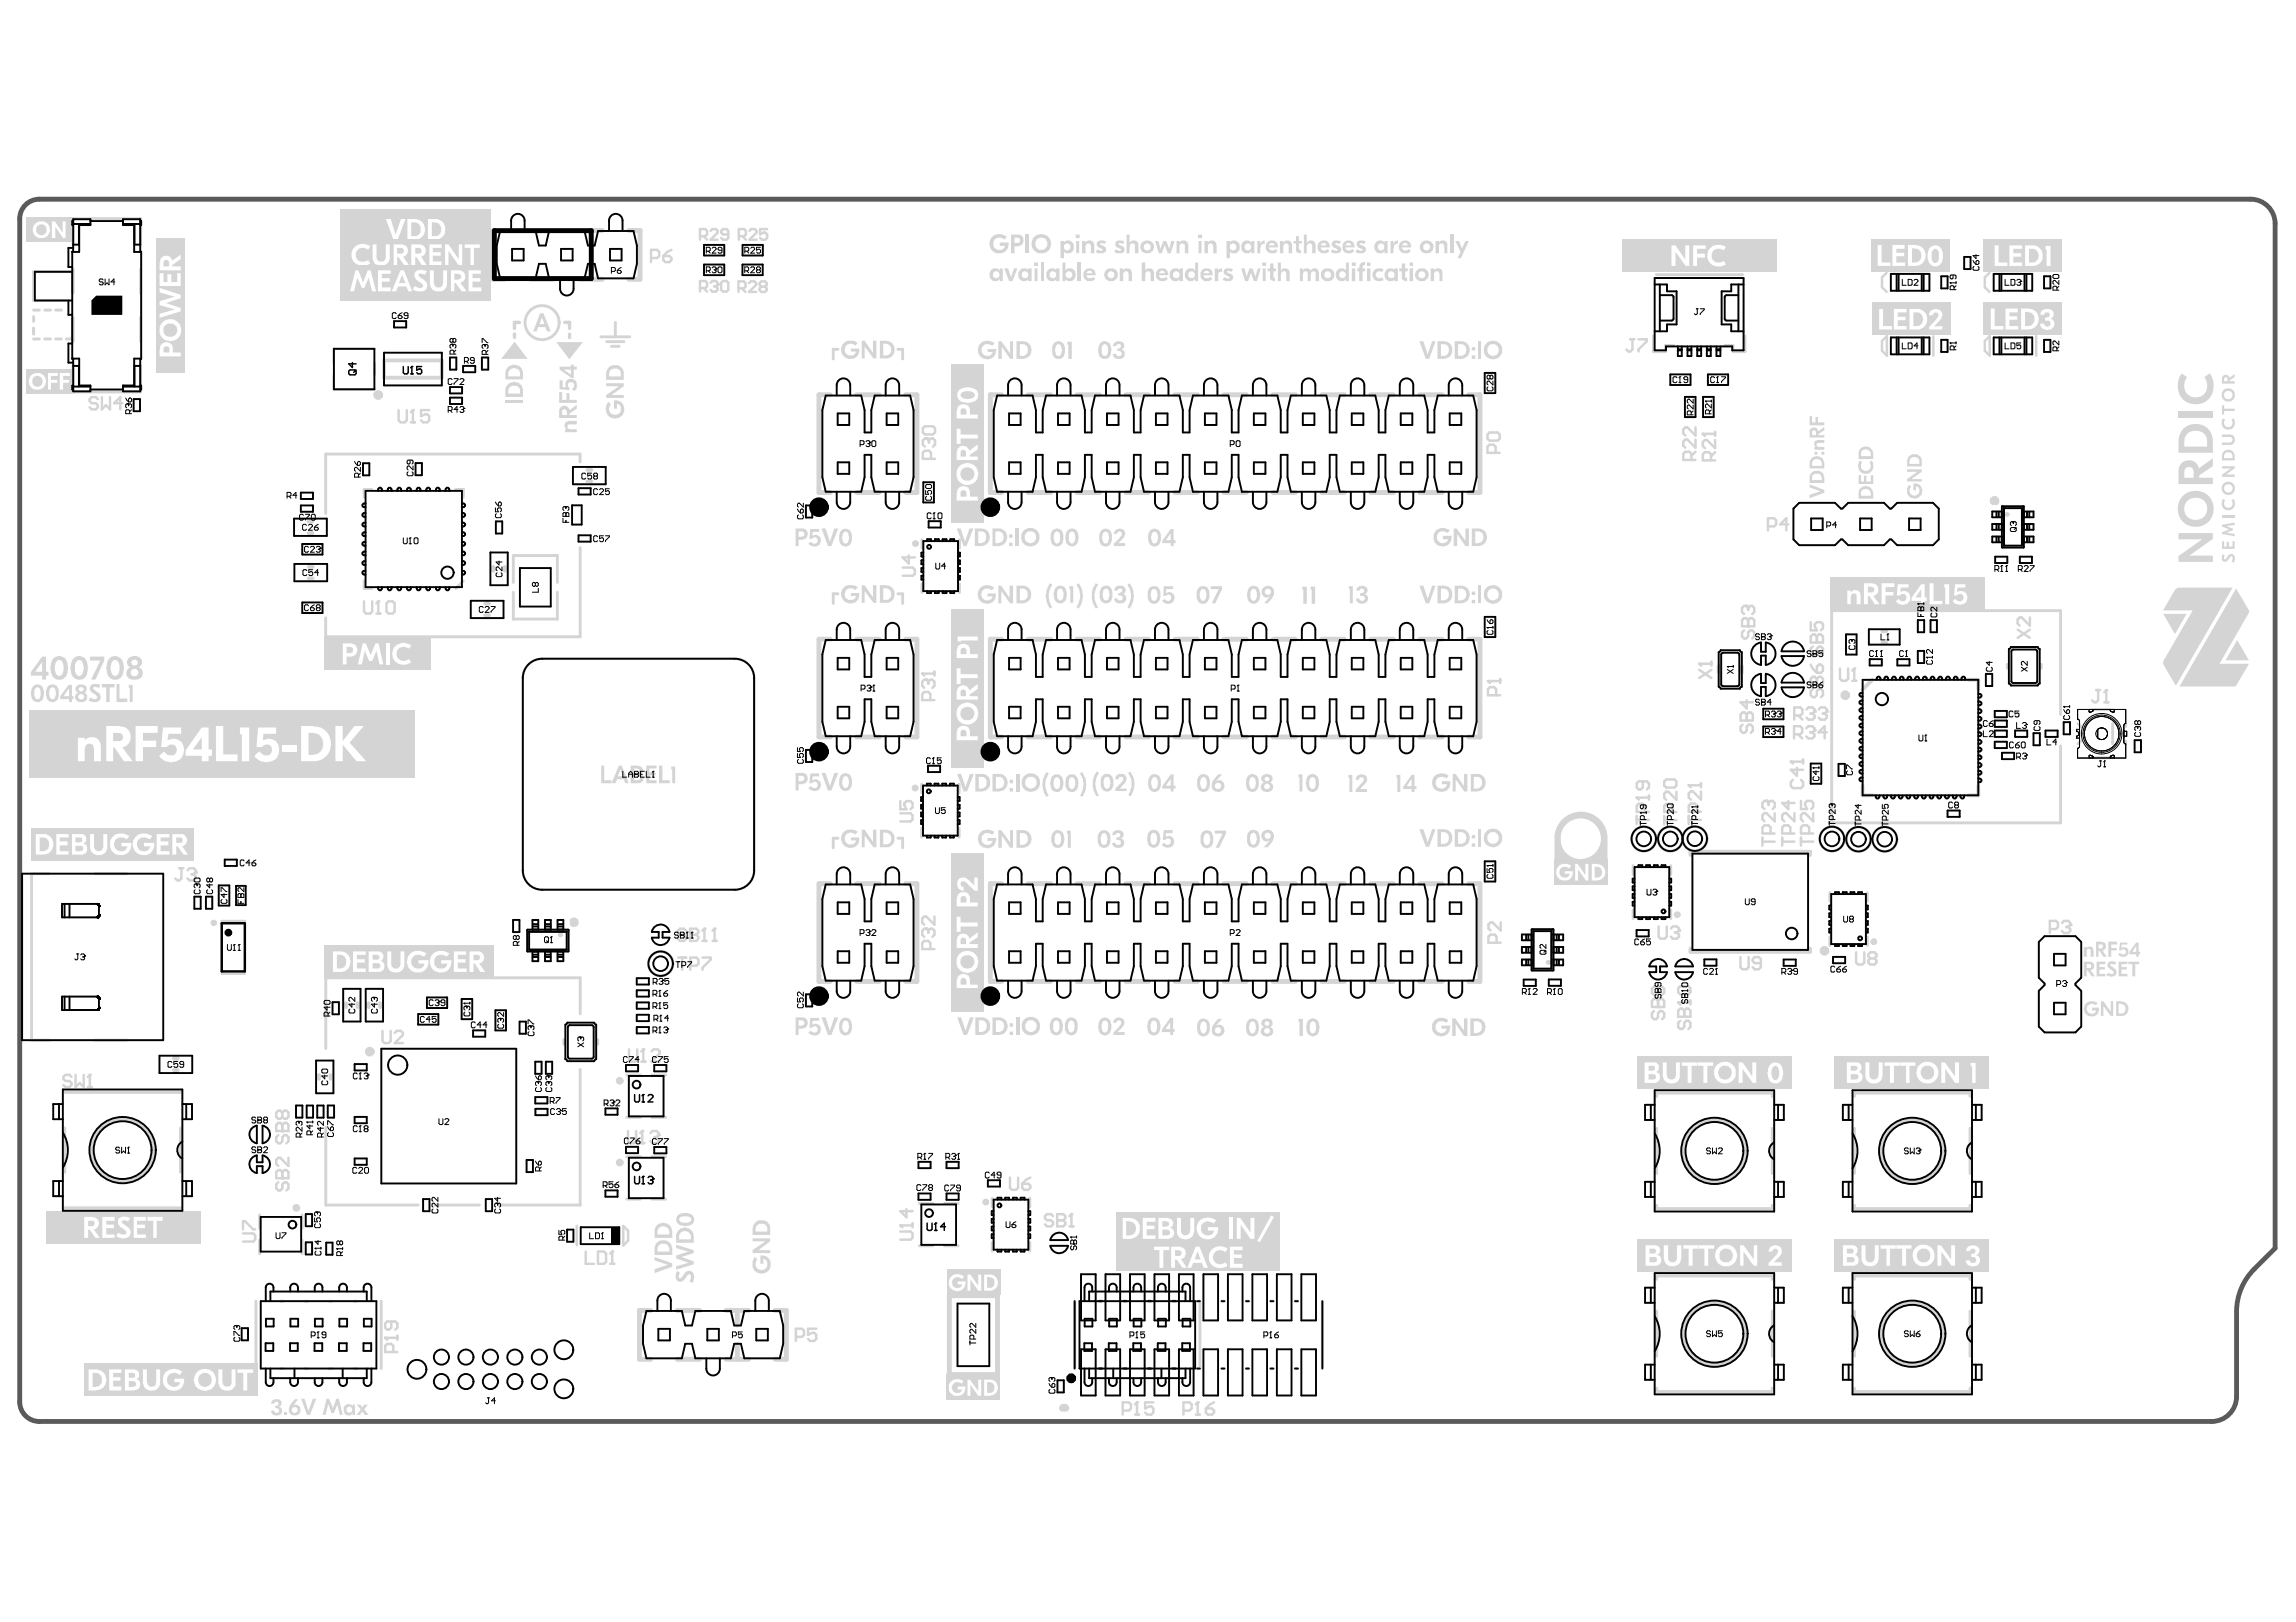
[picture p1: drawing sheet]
<svg xmlns="http://www.w3.org/2000/svg" width="297mm" height="210mm" viewBox="0 0 297 210" stroke-linecap="round" stroke-linejoin="round" font-family="sans-serif">
<path d="M291.2 25.8a3.2 3.2 0 0 1 3.1 3.1v132.6l-2.7 2.7a7.8 7.8 0 0 0-2.3 5.5v11a3.2 3.2 0 0 1-3.2 3.3h-281" fill="none" stroke="#5a5a5a" stroke-width=".62"/>
<path d="M291.2 25.8h-286.1a2.53 2.53 0 0 0-2.6 2.5v153.1a2.53 2.53 0 0 0 2.6 2.6" fill="none" stroke="#5a5a5a" stroke-width=".63"/>
<g fill="#d4d4d4">
<path d="M201.9 106.3a3.4 3.4 0 0 1 2.7-1.2v.6a2.85 2.85 0 0 0-2.6 2 2.85 2.85 0 0 0 .9 3.1 2.63 2.63 0 0 0 1.6 .6v.1h-3.4v-3a3.3 3.3 0 0 1 .8-2.2z"/>
<path d="M204.5 105.1a3.4 3.4 0 0 1 3.5 3.4v3h-3.5v-.1a2.85 2.85 0 0 0 2.6-2 2.85 2.85 0 0 0-.9-3.1 2.63 2.63 0 0 0-1.7-.6z"/>
<path d="M72 44.3h3.4l-1.7 2.2z"/>
<path d="M66.6 44.2l1.7 2.2h-3.5z"/>
<path d="M289.3 76.2l1.7 3-3.9 6.7h3.9l-1.7 2.8-.2 .1h-7.1z"/>
<path d="M289.4 82.8l1.5 2.6h-3z"/>
<path d="M279.9 79.4h3l-1.5 2.7z"/>
<path d="M281.4 76.3l.5-.3h6.9l-7.3 12.7-1.6-2.6v-.4l3.8-6.7h-3.8z"/>
<path d="M287.6 48.7a.5 .5 0 0 1 .8 .2l.7-.5v.4l-.7 .4v.1h-.2v-.2a.22 .22 0 0 0-.2-.3 .22 .22 0 0 0-.3 .3v.2h1.4v.3h-1.6v-.7z"/>
<path d="M282.5 55.5a2.25 2.25 0 0 1 2.5-.5 2.25 2.25 0 0 1 1.3 2.2l-.8-.1a1.48 1.48 0 0 0-1.4-1.4 1.48 1.48 0 0 0-1.5 1.4v.7h2.9v-.7l.8 .1v1.4h-4.5l.1-2 .2-.6z"/>
<path d="M282.2 59.9l.4-.2 .5-.1a1.25 1.25 0 0 1 1.4 1l1.8-1.3v1l-1.8 1.2v.3h-.7v-.7a.61 .61 0 0 0-.6-.7 .61 .61 0 0 0-.6 .7v.7h3.7v.8h-4.5v-1.6a1.47 1.47 0 0 1 .4-1.1z"/>
<path d="M287.6 54.1l.3 .2-.1 .1a.57 .57 0 0 0 .2 .8 .57 .57 0 0 0 .7-.1 .57 .57 0 0 0 0-.8l.3-.2 .1 .7a.88 .88 0 0 1-1.2 .7 .88 .88 0 0 1-.3-1.4z"/>
<path d="M287.5 56.2h1a.68 .68 0 0 1 .6 .7 .68 .68 0 0 1-.6 .7h-1v-.3h.9a.36 .36 0 0 0 .4-.4 .36 .36 0 0 0-.4-.4h-.9z"/>
<path d="M287.5 52.4h.2v.5h1.4v.3h-1.4v.4h-.2z"/>
<path d="M287.5 60.3h1.6v.3l-1.1 .8h1.1v.3h-1.6v-.3l1.1-.8h-1.1z"/>
<path d="M287.5 66.6h1.6v.4h-1.6z"/>
<path d="M287.5 67.9l1.6-.3v.3l-1.1 .2 .9 .3v.2l-.9 .3 1.1 .2v.3l-1.6-.3v-.2l.9-.4-.9-.4z"/>
<path d="M287.5 70.1h.2v.6h.4v-.6h.2v.6h.5v-.7h.3v1h-1.6z"/>
<path d="M281.8 53.2h4.5v.8h-4.5z"/>
<path d="M281.8 69h4.5v.7l-3.1 2.2h3.1v.8h-4.5v-.7l3.1-2.2h-3.1z"/>
<path d="M282.2 48.3l.7 .5a1.56 1.56 0 0 0 .1 2.2 1.56 1.56 0 0 0 2.1 0 1.74 1.74 0 0 0 .1-2.2l.7-.5a2.44 2.44 0 0 1 .2 2.7 2.44 2.44 0 0 1-2.4 1.3 2.45 2.45 0 0 1-1.5-4z"/>
<path d="M287.6 64.6l.3 .1-.1 .2a.57 .57 0 0 0 .2 .7 .57 .57 0 0 0 .7-.1 .57 .57 0 0 0 0-.8l.3-.1 .1 .6a.88 .88 0 0 1-1.2 .8 .88 .88 0 0 1-.3-1.4z"/>
<path d="M287.5 71.7l.3 .2-.1 .3 .1 .2 .6-.6 .3-.1 .2 .1 .2 .4-.1 .6-.3-.1 .2-.5-.2-.2-.2 .1-.4 .5h-.5l-.2-.3z"/>
<path d="M287.7 62.6a.87 .87 0 0 1 1.4 .3 .87 .87 0 0 1-.8 1.2v-.4a.53 .53 0 0 0 .4-.8 .53 .53 0 0 0-.9 0 .53 .53 0 0 0 .5 .8v.4a.87 .87 0 0 1-.8-.6 .87 .87 0 0 1 .2-.9z"/>
<path d="M287.6 50.5h.1a.87 .87 0 0 1 1.4 .3 .87 .87 0 0 1-.8 1.2v-.4a.53 .53 0 0 0 .4-.7 .53 .53 0 0 0-.9-.1 .53 .53 0 0 0 .4 .8l.1 .4a.87 .87 0 0 1-.8-.5 .87 .87 0 0 1 .1-1z"/>
<path d="M282.4 64.2a2.34 2.34 0 0 1 3.8 .7 2.34 2.34 0 0 1-2.1 3.3v-.9a1.47 1.47 0 0 0 1.3-2 1.47 1.47 0 0 0-2.3-.6 1.44 1.44 0 0 0-.4 1.6 1.44 1.44 0 0 0 1.4 1v.9a2.34 2.34 0 0 1-2.2-1.5 2.34 2.34 0 0 1 .5-2.5z"/>
<path d="M287.7 58.4l.4-.2a.81 .81 0 0 1 1 .9l-.3-.1a.55 .55 0 0 0-.5-.5 .55 .55 0 0 0-.6 .5v.3h1.1v-.3l.3 .1v.5h-1.6v-.8z"/>
</g>
<g fill="none" stroke="#d4d4d4" stroke-width=".63">
<path d="M65.3 29.8h-1.5v6.4h1.5M68.7 29.8h2.9M68.7 36.2h2.9M75 29.8h2.9M75 36.2h2.9M76.5 29.8v1.9M76.5 34.3v1.9M81.4 29.8h1.4v6.4h-1.4M107.4 51.1h-1.4v12.6h1.4M110.8 51.1h2.9M117.2 51.1h1.4v12.6h-1.4M129.6 51.1h-1.5v12.6h1.5"/>
<path d="M133 51.1h2.9M139.3 51.1h3M145.7 51.1h2.9M152 51.1h2.9M158.3 51.1h3M164.7 51.1h2.9M171 51.1h2.9M177.3 51.1h3M183.7 51.1h2.9M190 51.1h1.5v12.6h-1.5M110.8 63.7h2.9M133 63.7h2.9"/>
<path d="M139.3 63.7h3M145.7 63.7h2.9M152 63.7h2.9M158.3 63.7h3M164.7 63.7h2.9M171 63.7h2.9M177.3 63.7h3M183.7 63.7h2.9M107.4 82.7h-1.4v12.7h1.4M110.8 82.7h2.9M110.8 95.4h2.9M117.2 82.7h1.4v12.7h-1.4"/>
<path d="M129.6 82.7h-1.5v12.7h1.5M133 82.7h2.9M133 95.4h2.9M139.3 82.7h3M139.3 95.4h3M145.7 82.7h2.9M145.7 95.4h2.9M152 82.7h2.9M152 95.4h2.9M158.3 82.7h3M158.3 95.4h3M164.7 82.7h2.9"/>
<path d="M164.7 95.4h2.9M171 82.7h2.9M171 95.4h2.9M177.3 82.7h3M177.3 95.4h3M183.7 82.7h2.9M183.7 95.4h2.9M190 82.7h1.5v12.7h-1.5M107.4 114.4h-1.4v12.6h1.4M110.8 114.4h2.9M117.2 114.4h1.4v12.6h-1.4M129.6 114.4h-1.5v12.6h1.5"/>
<path d="M133 114.4h2.9M139.3 114.4h3M145.7 114.4h2.9M152 114.4h2.9M158.3 114.4h3M164.7 114.4h2.9M171 114.4h2.9M177.3 114.4h3M183.7 114.4h2.9M190 114.4h1.5v12.6h-1.5M110.8 127h2.9M133 127h2.9"/>
<path d="M139.3 127h3M145.7 127h2.9M152 127h2.9M158.3 127h3M164.7 127h2.9M171 127h2.9M177.3 127h3M183.7 127h2.9M84.2 169.6h-1.5v6.3h1.5M87.6 169.6h2.9M87.6 175.9h2.9M93.9 169.6h2.9"/>
<path d="M93.9 175.9h2.9M95.4 169.6v1.9M95.4 174v1.9M100.3 169.6h1.4v6.3h-1.4M122.8 167.7h6.2v10.2h-6.2z"/>
</g>
<path d="M66.6 43.2v.5M67.2 41.7h-.6v.8M73.1 41.7h.6v.8M73.7 43.2v.5" fill="none" stroke="#d4d4d4" stroke-width=".44"/>
<g fill="none" stroke="#d4d4d4" stroke-width=".37">
<path d="M214.3 35.5h11.1M75 59.8v-1h-32.9v7.6M77.7 43.6h3.8M78.5 44.2h2.2M79.1 44.8h1M79.6 41.7v1.9M108.4 45.2h-.6v1.3M116.2 45.2h.6v1.3M213.9 43.5v2h1.6v-.8h1M225.8 43.5v2h-1.6v-.8h-1.1M47.1 75.2v1h1M48.1 63.3h-1v1"/>
<path d="M59 63.3h.9v1M59.9 75.2l-.9 1M66.4 75.4v-3.5h5.7v3.5M66.4 76.6v3.5h5.7v-3.5M75.1 70.9v11.5h-33v-2.4M108.4 76.8h-.6v1.3M116.2 76.8h.6v1.3M119.3 69.8v1.2M119.3 75.6v1.1M124.1 69.8v1.2M124.1 75.6v1.1M266.6 92.5v-13.5h-29.6v27.5h29.6v-10"/>
<path d="M268.8 93.6l.4 .4M269.2 95.9l-.4 .4M270.8 98.1h2.2M270.8 91.8h2.2M273.3 93.6v2.7M275 93.6v.4M275 95.9v.4M108.4 108.5h-.6v1.2M116.2 108.5h.6v1.2M119.2 101.5v1.1M119.2 107.2v1.1M124.1 101.5v1.1"/>
<path d="M124.1 107.2v1.1M211.3 112v1.1M211.3 117.8v1.1M216.1 112v1.1M216.1 117.8v1.1M236.7 115.5v1.1M241.6 115.5v1.1M75.1 138.4v17.5h-10.6M75.1 131.2v-4.7h-33v9.2M81.1 139.1h1.7M84.4 139.1h1.7M236.7 121.2v1.2"/>
<path d="M241.6 121.2v1.2M33.6 157.2v1.8M39.1 157.2v1.8M42.1 145.8v10.1h12M56.3 155.9h5.7M81.1 144.6h1.7M81.1 149.7h1.7M81.1 155.2h1.7M84.4 144.6h1.7M84.4 149.7h1.7M84.4 155.2h1.7M118.9 155.7h1.8"/>
<path d="M122.2 155.7h1.8M128.4 155.1v1.1M133.2 155.1v1.1M33.1 168.4v8.7M33.6 160.5v1.7M36.3 177.1h.4M36.3 168.4h.4M39.1 160.5v1.7M39.4 177.1h.4M39.4 168.4h.4M42.6 177.1h.4M42.6 168.4h.4"/>
<path d="M45.8 177.1h.4M45.8 168.4h.4M49.3 168.4v8.7M118.9 161.2h1.8M122.2 161.2h1.8M128.4 160.8v1.1M133.2 160.8v1.1M139 168.4v8.7M142.2 177.1h.4M142.2 168.4h.4M145.4 177.1h.3M145.4 168.4h.3"/>
<path d="M148.5 177.1h.4M148.5 168.4h.4M151.7 177.1h.4M151.7 168.4h.4M154.9 168.4h.3v8.7h-.3M158 177.1h.4M158 168.4h.4M161.2 177.1h.4M161.2 168.4h.4M164.4 177.1h.3M164.4 168.4h.3M167.5 177.1h.4"/>
<path d="M167.5 168.4h.4M171.1 168.4v8.7"/>
</g>
<g fill="none" stroke="#d4d4d4" stroke-width=".38">
<path d="M9.5 31.7v-3.4h8.7v3.4M9.5 34.8v3.1M9.5 35.1h-5.2v3.8h4.2M18.2 34.8v3.1M4.3 43.9h.8M4.3 40.1h.8M4.3 41v.6M4.3 42.5v.7M5.8 43.9h.7M5.8 40.1h.7M7.2 43.9h.7M7.2 40.1h.7"/>
<path d="M8.6 43.9h.9M9.5 41.1v3.1M9.5 47.3v3.4h8.7v-3.4M18.2 41.1v3.1M65.4 52h2.3M259.3 65.7h2.2M259.3 70.7h2.2M259.7 86v.5M264.1 86v.5M6.4 113.1h-2.3v21.5h2.3M12.3 113.1h4.1M12.3 134.6h4.1"/>
<path d="M68.4 120.6v2.2M72.9 134.5v.6M73.4 120.6v2.2M77.3 134.5v.6M198.4 120.4h2.3M198.4 125.4h2.3M8.4 141.4h14.9M8.4 146v5.7M8.4 156.3h14.9M23.3 146v5.7M214.3 141.9v-.4h15v.4M214.3 156v.4h15v-.4"/>
<path d="M214.3 146v5.9M229.3 146v5.9M239.9 141.9v-.4h15v.4M239.9 146v5.9M239.9 156v.4h15v-.4M254.9 146v5.9M214.3 165.6v-.5h15v.5M214.3 179.6v.5h15v-.5M214.3 169.7v5.8M229.3 169.7v5.8M239.9 165.6v-.5h15v.5M239.9 169.7v5.8"/>
<path d="M239.9 179.6v.5h15v-.5M254.9 169.7v5.8"/>
</g>
<g fill="none" stroke="#d4d4d4" stroke-width=".32">
<path d="M244.1 35.3l-.6 .6v1.3l.6 .6M257.4 35.3l-.6 .6v1.3l.6 .6M243.5 44.1l.6-.6v2.5l-.6-.6zM250.1 43.5v2.5M256.8 44.1l.6-.6v2.5l-.6-.6zM263.4 43.5v2.5M67.6 87.7v24.9M70.1 85.2h25M97.6 87.7v24.9M28.7 119.2h3M70.1 115.1h25M28.7 126h3"/>
<path d="M74.6 158.6v2.6M80.6 158.6l.7 .7v1.2l-.7 .7z"/>
</g>
<g fill="none" stroke="#d4d4d4" stroke-width=".5">
<path d="M49.7 46.6h7.5v2.3h-7.5zM39.9 67.5h.5M39.9 69h.5M40 73.4h.5M40 74.8h.5M62.8 78.1h.5M62.8 79.6h.5M63.8 73.4v.5M65.3 73.4v.5M76 60.8h.5M76 62.3h.5M222.4 86.2v.9"/>
<path d="M225.3 86.2v.9M242.2 88l-1.2 1.2M243.5 81.7h.5M243.5 83.2h.5M254.7 88h1.2v1.2M218.7 110.6v-.4h15.5v.4M241 101.7v1.2h1.2M255.9 101.7v1.2h-1.2M22.5 137h.5M22.5 138.5h.5M41.3 139.1v.5M42.8 139.1v.5"/>
<path d="M44.8 129.8v.5M46.3 129.8v.5M47.7 129.8v.5M49.2 129.8v.5M218.7 122.8v.4h15.5v-.4"/>
</g>
<path d="M43.2 48.5v1.9h5.3M48.5 45.1h-5.3v1.9M48.5 47v1.5" fill="none" stroke="#d4d4d4" stroke-width=".31"/>
<g fill="#d4d4d4">
<path d="M65.8 50.2v.7h1.5v-.3a.73 .73 0 0 0-.4-.7 .73 .73 0 0 0-.8 .1zM65.7 49.7h.1a1.14 1.14 0 0 1 1.9 .7v1h-2.3v-1z"/>
<path d="M65.8 48v.7h1.5v-.4a.75 .75 0 0 0-1.1-.6zM65.6 47.6l.1-.1a1.15 1.15 0 0 1 1.9 .5l.1 1.1h-2.3v-1z"/>
</g>
<path d="M209.9 30.9h19.9v4.3h-19.9z" fill-rule="evenodd" fill="#d4d4d4"/>
<g fill="#fff">
<path d="M216.3 31.8h.5l1.2 1.8v-1.8h.5v2.6h-.4l-1.3-1.8v1.8h-.5z"/>
<path d="M219 31.8h1.7v.4h-1.2v.6h1.1v.5h-1.1v1.1h-.5z"/>
<path d="M221.2 32.1h.1a1.47 1.47 0 0 1 1.9-.2l-.2 .5a.94 .94 0 0 0-1.6 .4 .94 .94 0 0 0 .4 1 .94 .94 0 0 0 1 .1l.2-.1 .3 .4-.1 .1a1.64 1.64 0 0 1-2.1-.4v-.1a1.47 1.47 0 0 1 .1-1.7z"/>
</g>
<g fill="#d4d4d4">
<path d="M149 69a1.13 1.13 0 0 0 .3 1.4 .68 .68 0 0 0 .5-.8 .75 .75 0 0 0-.4-.8zM148.7 68.7a.84 .84 0 0 1 1.1-.2 .84 .84 0 0 1 .4 1 1.01 1.01 0 0 1-1 1.2 1.03 1.03 0 0 1-.7-.9v-.6z"/>
<path d="M151.5 69l-.7 .9h.7zM151.5 68.5h.3v1.4h.3v.4h-.3v.4h-.3v-.4h-1.1v-.3z"/>
</g>
<path d="M3.4 47.8h6v3.1h-6z" fill-rule="evenodd" fill="#d4d4d4"/>
<g fill="#fff">
<path d="M6.2 48.3h1.3v.4h-.9v.5h.8v.3h-.8v.9h-.4z"/>
<path d="M7.7 48.3h1.4v.4h-.9v.5h.7v.3h-.7v.9h-.5z"/>
<path d="M4.1 49.3a.7 .7 0 0 0 1.4 0 .7 .7 0 0 0-1.4 0zM3.9 48.7l.1-.1a1.15 1.15 0 0 1 1.4-.2 1.15 1.15 0 0 1 .5 1.4 1.13 1.13 0 0 1-1.2 .6 1.13 1.13 0 0 1-1-1v-.3z"/>
</g>
<path d="M237.3 136.7h20v4.2h-20z" fill-rule="evenodd" fill="#d4d4d4"/>
<g fill="#fff">
<path d="M241.3 137.5h.5v1.6a.6 .6 0 0 0 .6 .6 .6 .6 0 0 0 .6-.6v-1.6h.6v1.7a1.13 1.13 0 0 1-1.1 1 1.13 1.13 0 0 1-1.2-.8z"/>
<path d="M243.8 137.5h2v.4h-.8v2.2h-.5v-2.2h-.7z"/>
<path d="M245.8 137.5h2v.4h-.8v2.2h-.4v-2.2h-.8z"/>
<path d="M251.2 137.5h.4l1.3 1.8v-1.8h.5v2.6h-.5l-1.2-1.8v1.8h-.5z"/>
<path d="M255 137.5h.6v2.6h-.5v-2.1h-.1z"/>
<path d="M239.4 137.9v.7h.5a.32 .32 0 0 0 .4-.4 .32 .32 0 0 0-.4-.3zM239.4 139v.7h.6a.36 .36 0 0 0 .5-.4 .36 .36 0 0 0-.5-.3zM238.9 137.5h1.2a.65 .65 0 0 1 .7 .5 .65 .65 0 0 1-.4 .7 .68 .68 0 0 1 .6 .7 .68 .68 0 0 1-.5 .7h-1.6z"/>
<path d="M248.6 138.2a1.02 1.02 0 0 0 .5 1.5 .92 .92 0 0 0 1-.4 .92 .92 0 0 0 0-1.1 1.04 1.04 0 0 0-1.3-.1zM248.2 137.9a1.44 1.44 0 0 1 2-.2 1.44 1.44 0 0 1 .3 2l-.1 .1a1.39 1.39 0 0 1-1.4 .4 1.39 1.39 0 0 1-1-1.1v-.1a1.43 1.43 0 0 1 .2-1.1z"/>
</g>
<path d="M122.5 164.3h6.9v3.3h-6.9z" fill-rule="evenodd" fill="#d4d4d4"/>
<g fill="#fff">
<path d="M122.9 165.4a1.23 1.23 0 0 1 1.8-.2l-.2 .3a.79 .79 0 0 0-.9-.2 .79 .79 0 0 0-.5 .7 .7 .7 0 0 0 .6 .7 .7 .7 0 0 0 .8-.4l-.6-.1v-.4l1 .1a1.09 1.09 0 0 1-1.2 1.2 1.09 1.09 0 0 1-.9-1.5z"/>
<path d="M125.2 164.9h.3l1.1 1.5v-1.5h.3v2.1h-.3l-1.1-1.4v1.4h-.3z"/>
<path d="M127.7 165.3v1.4h.3a.63 .63 0 0 0 .6-.9l-.1-.4-.2-.1zM127.3 164.9h.8a1.04 1.04 0 0 1 1 1.1 1.04 1.04 0 0 1-1.1 1h-.7z"/>
</g>
<path d="M3.4 28.1h6v3.2h-6z" fill-rule="evenodd" fill="#d4d4d4"/>
<g fill="#fff">
<path d="M6.7 28.7h.4l1 1.4v-1.4h.4v2.1h-.3l-1-1.4v1.4h-.5z"/>
<path d="M4.7 29.7a.69 .69 0 0 0 1.3 0 .69 .69 0 0 0-1.3 0zM4.5 29a1.14 1.14 0 0 1 1.9 .4 1.11 1.11 0 0 1-1 1.4 1.11 1.11 0 0 1-1.2-1.3z"/>
</g>
<g fill="#d4d4d4">
<path d="M180.7 100.3h.5v2.2h-.4v-1.8h-.1z"/>
<path d="M271.2 124.4h1.2v.4h-.8v.3h.7v.4h-.7v.5h.8v.3h-1.2z"/>
<path d="M272.7 124.6a.86 .86 0 0 1 1.1-.1l-.2 .3-.3-.1-.1 .1a.16 .16 0 0 0-.2 .1 .16 .16 0 0 0 .2 .2l.3 .2a.75 .75 0 0 1 .2 .9l-.1 .1a.9 .9 0 0 1-1-.1l.1-.3 .4 .1a.21 .21 0 0 0 .3-.1 .21 .21 0 0 0-.1-.2l-.6-.6z"/>
<path d="M274.1 124.4h1.1v.4h-.7v.3h.7v.4h-.7v.5h.7v.3h-1.1z"/>
<path d="M275.4 124.4h1.3v.4h-.5v1.5h-.3v-1.5h-.5z"/>
<path d="M174.5 75.9h.5v2.2h-.4v-1.9h-.1z"/>
<path d="M175.5 76.1a.86 .86 0 0 1 1.4 0v.5l-.2 .3h-.2a.65 .65 0 0 1 .5 .7 .65 .65 0 0 1-.7 .5 .77 .77 0 0 1-.8-.5v-.2h.3a.36 .36 0 0 0 .6 .3 .36 .36 0 0 0 0-.6h-.4v-.4h.1a.31 .31 0 0 0 .4-.2 .31 .31 0 0 0-.2-.3 .31 .31 0 0 0-.4 .2h-.4z"/>
<path d="M182.6 100.8l-.6 .9h.6zM182.6 100.3h.4v1.4h.3v.4h-.3v.4h-.4v-.4h-1.1v-.3z"/>
<path d="M270 124.8v.5h.3a.25 .25 0 0 0 .2-.3 .25 .25 0 0 0-.2-.2zM269.6 124.4h.7a.58 .58 0 0 1 .6 .6 .58 .58 0 0 1-.4 .6l.5 .7h-.4l-.5-.7h-.1v.7h-.4z"/>
</g>
<path d="M4 107.1h21v4.2h-21z" fill-rule="evenodd" fill="#d4d4d4"/>
<g fill="#fff">
<path d="M7.3 107.9h1.6v.5h-1.2v.5h1v.5h-1v.8h1.2v.4h-1.6z"/>
<path d="M11.7 107.9h.5v1.6a.6 .6 0 0 0 .6 .7 .6 .6 0 0 0 .6-.7v-1.6h.5v1.6a1.12 1.12 0 0 1-1.4 1.2 1.14 1.14 0 0 1-.8-1.2z"/>
<path d="M14.5 108.3a1.76 1.76 0 0 1 2.2-.1l-.4 .4a.91 .91 0 0 0-1.3 0 .91 .91 0 0 0 .1 1.3 .91 .91 0 0 0 1.3-.1l.1-.3h-.8v-.4h1.3a1.39 1.39 0 0 1-1.1 1.6 1.39 1.39 0 0 1-1.6-1.1v-.8z"/>
<path d="M17.5 108.3a1.73 1.73 0 0 1 2.2-.1l-.4 .4a.93 .93 0 0 0-1.2-.1 .93 .93 0 0 0-.2 1.3 .94 .94 0 0 0 1.4 0l.1-.3h-.8v-.4h1.4l-.1 .5a1.28 1.28 0 0 1-1.7 1 1.42 1.42 0 0 1-.9-2z"/>
<path d="M20.3 107.9h1.6v.5h-1.1v.5h1v.5h-1v.8h1.1v.4h-1.6z"/>
<path d="M5.1 108.4v1.8h.4a.93 .93 0 0 0 .9-.7 .93 .93 0 0 0-.4-1.1zM4.6 107.9h1a1.33 1.33 0 0 1 1.3 1.4 1.33 1.33 0 0 1-1.4 1.3h-.9z"/>
<path d="M9.8 108.4v.6h.5a.32 .32 0 0 0 .3-.3 .32 .32 0 0 0-.3-.3zM9.8 109.5v.7h.6a.35 .35 0 0 0 .4-.4 .35 .35 0 0 0-.5-.3zM9.3 107.9h1.1a.66 .66 0 0 1 .8 .5 .66 .66 0 0 1-.4 .8 .64 .64 0 0 1 .5 .4 .64 .64 0 0 1-.2 .7l-.1 .2-.2 .1h-1.5z"/>
<path d="M22.8 108.4v.7h.4a.35 .35 0 0 0 .4-.4 .35 .35 0 0 0-.4-.3zM22.3 107.9h1a.78 .78 0 0 1 .9 .6 .78 .78 0 0 1-.6 1l.7 1.1h-.5l-.8-1.1h-.2v1.1h-.5z"/>
</g>
<g fill="#d4d4d4">
<path d="M185.4 132.2h.1a1.29 1.29 0 0 1 1.9-.2l-.3 .4a1.05 1.05 0 0 0-1.2 0 .79 .79 0 0 0 .1 1.1 .79 .79 0 0 0 1.1-.1l.1-.3h-.7v-.4h1.1a1.17 1.17 0 0 1-1 1.4h-.2a1.17 1.17 0 0 1-1-1.8z"/>
<path d="M187.9 131.8h.4l1.1 1.6v-1.6h.4v2.3h-.4l-1.1-1.6v1.6h-.4z"/>
<path d="M144.3 68.6a.77 .77 0 0 1 1.3 .4l-.2 .5-.7 .8h.9v.4h-1.5v-.3l.8-.8a.49 .49 0 0 0 0-.8h-.3l-.1 .3h-.4z"/>
<path d="M168 100.2h.5v2.2h-.4v-1.8h-.1z"/>
<path d="M135.7 75.6l.2-.1 .2 .2v.2a2.45 2.45 0 0 0 0 2.7l-.3 .2-.1-.2a2.71 2.71 0 0 1 0-3z"/>
<path d="M138.3 75.9h.5v2.1h-.3v-1.8h-.2z"/>
<path d="M139.3 75.7l.2-.2 .2 .1 .3 .6 .1 .7v.8l-.3 .7-.3 .4-.2-.3a2.43 2.43 0 0 0 0-2.8z"/>
<path d="M109 44.6l.1-.1a1.13 1.13 0 0 1 1.4-.3l.5 .1-.3 .4a.81 .81 0 0 0-1.2 0 .81 .81 0 0 0 0 1.2 .77 .77 0 0 0 1.2-.4h-.6v-.4l1.1 .1a1.16 1.16 0 0 1-.6 1.1 1.16 1.16 0 0 1-1.3-.1 1.24 1.24 0 0 1-.3-1.6z"/>
<path d="M111.5 44.1h.4l1 1.6v-1.6h.5v2.3h-.4l-1.1-1.5v1.5h-.4z"/>
<path d="M141.8 99.9l.1-.1 .3 .2-.1 .2a2.19 2.19 0 0 0 .1 2.7l-.3 .2-.1-.2a2.87 2.87 0 0 1 0-3z"/>
<path d="M144.5 100.3a1.21 1.21 0 0 1 1.1 0 .8 .8 0 0 1-.2 1.2l-.5 .6h.9v.3h-1.5v-.3l.8-.9a.42 .42 0 0 0 .1-.7h-.1a.33 .33 0 0 0-.4 .3h-.4z"/>
<path d="M145.9 100l.4-.2 .3 .8 .2 .5v.7l-.2 .6-.3 .7-.4-.2 .2-.3a2.31 2.31 0 0 0-.2-2.6z"/>
<path d="M190.7 132.2v1.5h.3a.76 .76 0 0 0 .7-.8 .76 .76 0 0 0-.7-.7zM190.2 131.8h.8a1.14 1.14 0 0 1 1.2 1.2 1.14 1.14 0 0 1-1.2 1.1h-.8z"/>
<path d="M142.7 69a1.13 1.13 0 0 0 .3 1.4 .68 .68 0 0 0 .5-.8 .75 .75 0 0 0-.5-.8zM142.4 68.7a.84 .84 0 0 1 1-.2 .84 .84 0 0 1 .5 1 1.01 1.01 0 0 1-1 1.2 1.03 1.03 0 0 1-.7-.9v-.6z"/>
<path d="M169.4 100.8a1.29 1.29 0 0 0 .2 1.3 .45 .45 0 0 0 .6-.6 1.23 1.23 0 0 0-.2-.9 .34 .34 0 0 0-.5 .1zM169.1 100.5a.85 .85 0 0 1 1-.2 .85 .85 0 0 1 .5 .8v.1a1.02 1.02 0 0 1-.8 1.3 .88 .88 0 0 1-.8-1l-.1-.3z"/>
<path d="M149 100.7a1.28 1.28 0 0 0 .2 1.4 .45 .45 0 0 0 .5-.6 .76 .76 0 0 0-.2-.9 .18 .18 0 0 0-.2-.1 .18 .18 0 0 0-.1 .2zM148.7 100.5a.84 .84 0 0 1 1.1-.2 .84 .84 0 0 1 .4 .9 1.02 1.02 0 0 1-.9 1.3 1.05 1.05 0 0 1-.8-1.3z"/>
<path d="M151.5 100.8l-.7 .9h.7zM151.5 100.2h.3v1.5h.3v.4h-.3v.3h-.3v-.3h-1.1v-.4z"/>
<path d="M136.8 76.4v.3a.91 .91 0 0 0 .3 1 .34 .34 0 0 0 .4-.2v-.1a1.08 1.08 0 0 0-.2-1.2h-.3zM136.5 76.1a.8 .8 0 0 1 1-.3 .8 .8 0 0 1 .5 .9v.1a1.55 1.55 0 0 1-.4 1.1 .89 .89 0 0 1-1.3-.8v-.4z"/>
<path d="M114.3 44.5v1.5h.3a.75 .75 0 0 0 .7-.7 .75 .75 0 0 0-.5-.8zM113.8 44.1h.8a1.15 1.15 0 0 1 1.1 1 1.15 1.15 0 0 1-.9 1.3h-1z"/>
<path d="M142.9 100.7a1.36 1.36 0 0 0 .1 1.2 .4 .4 0 0 0 .5 .1 .4 .4 0 0 0 .1-.5 .88 .88 0 0 0-.3-1h-.3zM142.6 100.4a.86 .86 0 0 1 1-.2 .86 .86 0 0 1 .4 1v.1a1.04 1.04 0 0 1-.5 1.1 .9 .9 0 0 1-.9-.2 .9 .9 0 0 1-.2-1v-.4z"/>
</g>
<path d="M242.2 39.2h10.1v4.2h-10.1z" fill-rule="evenodd" fill="#d4d4d4"/>
<g fill="#fff">
<path d="M243.1 40h.5v2.2h1.2v.4h-1.7z"/>
<path d="M245 40h1.7v.4h-1.2v.6h1v.4h-1v.8h1.2v.4h-1.7z"/>
<path d="M249.7 40.3a.94 .94 0 0 1 1.6 .3 1.07 1.07 0 0 1-.4 .9l-.7 .8 1.1-.1v.4h-1.7v-.3l.9-.9a.78 .78 0 0 0 .2-.8l-.1-.1a.42 .42 0 0 0-.6 .3h-.4z"/>
<path d="M247.5 40.4v1.8h.5a.92 .92 0 0 0 .7-1.4l-.3-.3zM247 40h.9a1.33 1.33 0 0 1 1.4 1.3 1.33 1.33 0 0 1-1.4 1.3h-.9z"/>
</g>
<g fill="#d4d4d4">
<path d="M246.8 62.9l.2-.1 .2 .2a.72 .72 0 0 0 .2 1.1 .62 .62 0 0 0 .9-.3 .62 .62 0 0 0-.4-.8v.5h-.4l.1-.9a.98 .98 0 0 1 1.1 1.1 .98 .98 0 0 1-1.3 .8 1.04 1.04 0 0 1-.6-1.6z"/>
<path d="M246.7 60.7h1.9v.4l-1.2 .8 1.2 .1v.3h-1.9v-.3l1.4-.9h-1.4z"/>
<path d="M247.1 59.4l-.1 .6h1.3v-.3a.67 .67 0 0 0-.5-.5 .67 .67 0 0 0-.7 .2zM246.9 59.1a.97 .97 0 0 1 1-.3 .97 .97 0 0 1 .7 .8v.8h-1.9v-.9z"/>
</g>
<path d="M41.9 82.5h13.8v4.2h-13.8z" fill-rule="evenodd" fill="#d4d4d4"/>
<g fill="#fff">
<path d="M46.9 83.3h.4l.7 1.5 .6-1.5h.4l.6 2.7h-.5l-.4-1.8-.6 1.3h-.3l-.6-1.3-.4 1.8h-.5z"/>
<path d="M49.9 83.3h.5v2.7h-.5z"/>
<path d="M50.9 83.8a1.73 1.73 0 0 1 2.3-.3l-.3 .5a.95 .95 0 0 0-1.1-.2 .95 .95 0 0 0-.5 1 .99 .99 0 0 0 1.6 .5l.3 .4a1.59 1.59 0 0 1-2.4-.7 1.37 1.37 0 0 1 .1-1.1z"/>
<path d="M44.8 83.7v.8h.5a.41 .41 0 0 0 .4-.4 .41 .41 0 0 0-.5-.4zM44.3 83.3h1.1a.86 .86 0 0 1 .8 .5 .86 .86 0 0 1-.2 .9l-.5 .3h-.7v1h-.5z"/>
</g>
<g fill="#d4d4d4">
<path d="M269.6 122.6h.4v.1a.48 .48 0 0 1 .5-.2 .48 .48 0 0 1 .4 .5v.8h-.4v-.7a.27 .27 0 0 0-.3-.3 .27 .27 0 0 0-.2 .4v.6h-.4z"/>
<path d="M272.8 121.9h1.1v.3h-.8v.5h.7v.3h-.7v.8h-.3z"/>
<path d="M274.3 122h.9v.2h-.7v.5a.6 .6 0 0 1 .7 .1 .6 .6 0 0 1 .1 .7 .71 .71 0 0 1-1.1 .2l-.2-.2 .3-.2a.4 .4 0 0 0 .4 .2 .4 .4 0 0 0 .3-.4 .4 .4 0 0 0-.6-.1h-.3z"/>
<path d="M183.6 75.8h.5l.6 1.7 .6-1.7h.4l-.8 2.3h-.4z"/>
<path d="M271.5 122.2v.5h.4a.26 .26 0 0 0 .2-.2 .26 .26 0 0 0-.3-.3zM271.2 121.9h.7a.59 .59 0 0 1 .5 .4 .59 .59 0 0 1-.3 .7l.5 .8h-.5l-.5-.7h-.1v.7h-.3z"/>
<path d="M276.4 122.4l-.5 .8h.5zM276.4 122h.3v1.2h.2v.3h-.2v.3h-.3v-.3h-.9v-.3z"/>
<path d="M186.4 76.2v1.5h.3a.78 .78 0 0 0 .8-.7 .78 .78 0 0 0-.6-.8zM186 75.8h.7a1.14 1.14 0 0 1 1.2 1.1 1.14 1.14 0 0 1-1.2 1.2h-.7z"/>
<path d="M188.6 76.2v1.5h.4a.76 .76 0 0 0 .7-.8 .76 .76 0 0 0-.7-.7zM188.2 75.8h.8a1.14 1.14 0 0 1 1.2 1.1 1.14 1.14 0 0 1-1.2 1.2h-.8z"/>
<path d="M190.4 76.6h.5v.4h-.5zM190.4 77.6h.5v.5h-.5z"/>
</g>
<path d="M191.4 75.8v2.3" fill="none" stroke="#d4d4d4" stroke-width=".38"/>
<g fill="#d4d4d4">
<path d="M156.6 75.9h1.5v.3l-.9 1.9h-.4l.9-1.9h-1.1z"/>
<path d="M141.7 75.5h.1l.3 .2-.3 .3-.2 .9v.8l.5 .9-.3 .2-.1-.2a2.82 2.82 0 0 1 0-3.1z"/>
<path d="M144.3 76a1.08 1.08 0 0 1 1.1-.1 .55 .55 0 0 1-.2 1h.1a.64 .64 0 0 1 .4 .8 .64 .64 0 0 1-.8 .4 .77 .77 0 0 1-.8-.7l.4 .1a.38 .38 0 0 0 .6 .2 .38 .38 0 0 0 .1-.5l-.1-.1h-.4v-.4h.2a.32 .32 0 0 0 .3-.3 .32 .32 0 0 0-.3-.3 .32 .32 0 0 0-.4 .3h-.3z"/>
<path d="M145.9 75.7l.2-.2 .2 .1 .3 .6 .1 .7-.1 .9-.2 .6-.3 .4-.2-.3a2.43 2.43 0 0 0 0-2.8z"/>
<path d="M35.2 181.3a.85 .85 0 0 1 1.2 .1v.5l-.4 .1a.59 .59 0 0 1 .5 .8 .59 .59 0 0 1-.8 .4 .56 .56 0 0 1-.6-.7h.4a.31 .31 0 0 0 .4 .3 .31 .31 0 0 0 0-.5l-.3-.1v-.2l.1-.1a.26 .26 0 0 0 .3-.3 .26 .26 0 0 0-.4-.1h-.1v.1h-.4z"/>
<path d="M36.7 182.7h.4v.4h-.4z"/>
<path d="M39 181h.4l.5 1.6 .6-1.6h.4l-.8 2.1h-.4z"/>
<path d="M42.2 181h.4l.5 1.2 .4-1.2h.3l.5 2.1h-.3l-.4-1.3-.4 1h-.3l-.5-1-.3 1.3h-.4z"/>
<path d="M46.2 181.8h.4l.3 .4 .2-.4h.5l-.5 .6 .6 .7h-.5l-.3-.4-.3 .4h-.5l.6-.7z"/>
<path d="M192.6 76.4a.76 .76 0 0 0 .3 1.2 .76 .76 0 0 0 1-.8 .74 .74 0 0 0-.5-.6 .74 .74 0 0 0-.8 .2zM192 76.9a1.2 1.2 0 0 1 2.4 0 1.2 1.2 0 0 1-2.4 0z"/>
<path d="M155.3 76.4a1.02 1.02 0 0 0 .3 1.4h.2a1.14 1.14 0 0 0 0-1.6h-.4zM155 76.1a.83 .83 0 0 1 .9-.2 .83 .83 0 0 1 .6 .8 1.16 1.16 0 0 1-.7 1.4h-.1a.9 .9 0 0 1-.9-1v-.5z"/>
<path d="M142.8 76.3a1.49 1.49 0 0 0 0 1.3 .42 .42 0 0 0 .5 0 .42 .42 0 0 0 .2-.4v-.5a.42 .42 0 0 0-.2-.5 .42 .42 0 0 0-.5 .1zM142.5 76a.87 .87 0 0 1 1-.1 .87 .87 0 0 1 .4 .9v.1a1.04 1.04 0 0 1-.5 1.1 .83 .83 0 0 1-1.1-.9v-.5z"/>
<path d="M37.8 182.2a.4 .4 0 0 0 .1 .6 .4 .4 0 0 0 .5-.1 .4 .4 0 0 0 0-.5l-.4-.1zM38.1 181.1h.5l-.7 .9a.56 .56 0 0 1 .9 0 .74 .74 0 0 1 0 .8 .74 .74 0 0 1-.8 .4 .82 .82 0 0 1-.5-1.3z"/>
<path d="M44.8 182.2a.4 .4 0 0 0 .3 .6 .4 .4 0 0 0 .5-.4 .45 .45 0 0 0-.8-.2zM44.7 181.8a.69 .69 0 0 1 .9 .2v-.2h.3v1.3h-.3v-.2a.66 .66 0 0 1-.8 .2 .66 .66 0 0 1-.3-.8v-.2z"/>
</g>
<path d="M236.8 74.7h19.9v4.3h-19.9z" fill-rule="evenodd" fill="#d4d4d4"/>
<g fill="#fff">
<path d="M239 76.4h.4v.3a.68 .68 0 0 1 .9-.3 .68 .68 0 0 1 .4 .7v1.1h-.5v-1a.35 .35 0 0 0-.3-.4 .35 .35 0 0 0-.4 .3l-.1 1.1h-.4z"/>
<path d="M243.4 75.5h1.7v.5h-1.2v.6h1v.5h-1v1.1h-.5z"/>
<path d="M245.5 75.6h1.4v.4h-1l-.1 .6a.86 .86 0 0 1 1.3 .5 .86 .86 0 0 1-.7 1.1 1.08 1.08 0 0 1-1.1-.4l.3-.3a.69 .69 0 0 0 .9 .2 .48 .48 0 0 0 0-.7 .48 .48 0 0 0-.7 .1h-.4z"/>
<path d="M249.6 75.5h.5v2.3h1.2v.4h-1.7z"/>
<path d="M251.5 75.6h.7v2.6h-.5v-2.2h-.2z"/>
<path d="M252.9 75.6h1.4v.4h-1.1v.6a.84 .84 0 0 1 1.2 .4 .9 .9 0 0 1-.9 1.3l-.2-.1a.61 .61 0 0 1-.6-.3l-.1-.1 .3-.3a.81 .81 0 0 0 1 .2 .47 .47 0 0 0 0-.7 .47 .47 0 0 0-.7 .1h-.4z"/>
<path d="M241.7 75.9v.8h.4a.35 .35 0 0 0 .4-.3 .35 .35 0 0 0-.3-.4zM241.1 75.5h1.2a.84 .84 0 0 1 .7 .7 .84 .84 0 0 1-.5 .9h-.1l.8 1.1h-.7l-.7-1.1h-.1v1.1h-.6z"/>
<path d="M248.6 76.2l-.8 1.1h.8zM248.6 75.6h.4v1.7h.3v.5h-.3v.4h-.4v-.4h-1.3v-.4z"/>
</g>
<g fill="#d4d4d4">
<path d="M104.8 68.5h1.2v.3h-.9v.5a.72 .72 0 0 1 .9 .2 .72 .72 0 0 1 0 .9 .94 .94 0 0 1-1.4 0l.3-.3 .1 .1a.43 .43 0 0 0 .7 0 .43 .43 0 0 0-.4-.7l-.2 .2h-.4z"/>
<path d="M106.3 68.4h.5l.6 1.7 .5-1.7h.5l-.8 2.3h-.5z"/>
<path d="M11.7 85h1.8v.5l-1.1 2.4h-.6l1.2-2.4h-1.3z"/>
<path d="M109 107.9l.1-.1a1.13 1.13 0 0 1 1.4-.4l.5 .2-.3 .4a.81 .81 0 0 0-1.2 0 .81 .81 0 0 0 0 1.1 .77 .77 0 0 0 1.2-.3h-.6v-.4h1.1a1.16 1.16 0 0 1-.6 1.2 1.16 1.16 0 0 1-1.3-.1 1.24 1.24 0 0 1-.3-1.6z"/>
<path d="M111.5 107.4h.4l1 1.5v-1.5h.5v2.2h-.4l-1.1-1.5v1.5h-.4z"/>
<path d="M123.8 68.4h.5l.5 1.7 .6-1.7h.5l-.9 2.3h-.3z"/>
<path d="M103.3 68.8v.7h.4a.35 .35 0 0 0 .4-.4 .35 .35 0 0 0-.4-.3zM102.9 68.4h.9a.73 .73 0 0 1 .6 .4 .73 .73 0 0 1 0 .7l-.5 .3h-.6v.9h-.4z"/>
<path d="M109.1 69a1.13 1.13 0 0 0 .2 1.4 .66 .66 0 0 0 .5-.7v-.4a.41 .41 0 0 0-.2-.4 .41 .41 0 0 0-.5 .1zM108.8 68.7a.8 .8 0 0 1 .9-.2 .8 .8 0 0 1 .5 .8 1.24 1.24 0 0 1-.6 1.4 .89 .89 0 0 1-1-1.2v-.3z"/>
<path d="M5.4 85.7l-.8 1.2h.8zM5.4 85h.6v1.9h.3v.5h-.3v.5h-.6v-.5h-1.4v-.4z"/>
<path d="M7.2 85.7v.3a1.28 1.28 0 0 0 .3 1.4 .3 .3 0 0 0 .4 0 1.57 1.57 0 0 0 .1-1.8 .49 .49 0 0 0-.8 .1zM6.8 85.3a1.1 1.1 0 0 1 1.3-.3 1.1 1.1 0 0 1 .6 1.2 1.53 1.53 0 0 1-.4 1.6 1.09 1.09 0 0 1-1.2 0 1.09 1.09 0 0 1-.5-1l-.1-.6z"/>
<path d="M9.8 85.7l-.1 .5a1.19 1.19 0 0 0 .4 1.2 .34 .34 0 0 0 .5-.1l.1-.1a1.81 1.81 0 0 0-.2-1.7l-.4-.1zM9.4 85.3a1.1 1.1 0 0 1 1.3-.3 1.1 1.1 0 0 1 .6 1.2v.3a1.3 1.3 0 0 1-.8 1.4 1.1 1.1 0 0 1-1.3-1.1 1.74 1.74 0 0 1 .2-1.5z"/>
<path d="M14.4 85.7v.1a1.54 1.54 0 0 0 .3 1.6 .62 .62 0 0 0 .8-.6v-.1a1.28 1.28 0 0 0-.4-1.2l-.3-.1zM14.1 85.3a1.09 1.09 0 0 1 1.2-.3 1.09 1.09 0 0 1 .7 1v.4a1.85 1.85 0 0 1-.4 1.3 1.12 1.12 0 0 1-1.2 .1 1.12 1.12 0 0 1-.6-1.1 2.23 2.23 0 0 1 .3-1.4z"/>
<path d="M17 85.5a.41 .41 0 0 0 .2 .6 .41 .41 0 0 0 .6-.3 .41 .41 0 0 0-.4-.5zM16.9 87a.5 .5 0 0 0 1 0 .5 .5 0 0 0-1 0zM16.5 85.3a1.16 1.16 0 0 1 1.8 0 .72 .72 0 0 1-.4 1.1 .75 .75 0 0 1 .5 1.1v.1a1.24 1.24 0 0 1-1.9 0 .83 .83 0 0 1 .4-1.2 .7 .7 0 0 1-.4-1.1z"/>
<path d="M114.3 107.7v1.6h.3a.75 .75 0 0 0 .7-.7 .75 .75 0 0 0-.5-.8zM113.8 107.4h.8a1.15 1.15 0 0 1 1.1 1 1.15 1.15 0 0 1-.9 1.2h-1z"/>
<path d="M126.6 68.8v1.5h.3a.78 .78 0 0 0 .7-.7 .78 .78 0 0 0-.5-.8zM126.1 68.4h.8a1.13 1.13 0 0 1 1.1 .9 1.13 1.13 0 0 1-.6 1.2l-.3 .2h-1z"/>
<path d="M128.8 68.8v1.5h.4a.76 .76 0 0 0 .7-.8 .76 .76 0 0 0-.8-.7zM128.4 68.4h.8a1.12 1.12 0 0 1 1 .7 1.12 1.12 0 0 1-.3 1.3l-.2 .1-.4 .2h-.9z"/>
<path d="M130.6 69.2h.4v.4h-.4zM130.6 70.2h.4v.5h-.4z"/>
</g>
<path d="M131.6 68.4v2.3" fill="none" stroke="#d4d4d4" stroke-width=".44"/>
<path d="M132.8 69a.77 .77 0 0 0 0 1.1 .77 .77 0 0 0 1.1 0 .77 .77 0 0 0-.1-1.1 .84 .84 0 0 0-1 0zM132.3 68.8a1.21 1.21 0 0 1 1.3-.4 1.21 1.21 0 0 1 .9 1.1 1.19 1.19 0 0 1-1.2 1.2 1.27 1.27 0 0 1-1-1.9z" fill="#d4d4d4"/>
<path d="M42 122.3h21.9v4.2h-21.9z" fill-rule="evenodd" fill="#d4d4d4"/>
<g fill="#fff">
<path d="M45.7 123.1h1.6v.5h-1.1v.5h1v.5h-1v.7h1.1v.5h-1.6z"/>
<path d="M50.1 123.1h.5v1.6a.59 .59 0 0 0 .5 .6 .59 .59 0 0 0 .7-.3v-1.9h.5v1.7a1.07 1.07 0 0 1-1.4 1 .99 .99 0 0 1-.8-1z"/>
<path d="M53 123.4h.1a1.58 1.58 0 0 1 1.9-.1l.2 .1-.4 .4a.91 .91 0 0 0-1.2-.1 .91 .91 0 0 0-.3 1.2 .84 .84 0 0 0 1.4 .2l.2-.1v-.3h-.7v-.4h1.2a1.34 1.34 0 0 1-1 1.5h-.1a1.34 1.34 0 0 1-1.5-.7v-.1a1.76 1.76 0 0 1 .2-1.6z"/>
<path d="M56 123.4h.1a1.73 1.73 0 0 1 2 0l-.3 .4h-.1a.91 .91 0 0 0-1-.2 .91 .91 0 0 0-.5 .8 .85 .85 0 0 0 .6 1 .85 .85 0 0 0 1-.6l.1-.1h-.8v-.4h1.3v.1a1.39 1.39 0 0 1-1.1 1.4 1.39 1.39 0 0 1-1.6-.8v-.2a1.14 1.14 0 0 1 .2-1.2z"/>
<path d="M58.7 123.1h1.6v.5h-1.1v.5h1v.5h-1v.7h1.2v.5h-1.7z"/>
<path d="M43.6 123.6v1.7h.4a.84 .84 0 0 0 .8-1.1 .75 .75 0 0 0-.8-.6zM43.1 123.1h.9a1.33 1.33 0 0 1 1.4 1.4 1.33 1.33 0 0 1-1.5 1.3h-.8z"/>
<path d="M48.2 123.6v.6h.5a.32 .32 0 0 0 .4-.3 .32 .32 0 0 0-.4-.3zM48.2 124.6v.7h.6a.36 .36 0 0 0 .4-.3 .36 .36 0 0 0-.4-.4zM47.7 123.1h1.1a.66 .66 0 0 1 .7 1l-.3 .3a.69 .69 0 0 1 .5 .7 .69 .69 0 0 1-.5 .6l-1.5 .1z"/>
<path d="M61.3 123.6v.7h.5a.35 .35 0 0 0 .3-.3 .35 .35 0 0 0-.2-.4zM60.7 123.1h1.1a.81 .81 0 0 1 .8 .7 .81 .81 0 0 1-.6 .9l.8 1.1h-.7l-.7-1.1h-.1v1.1h-.6z"/>
</g>
<path d="M242.1 30.9h10.1v4.3h-10.1z" fill-rule="evenodd" fill="#d4d4d4"/>
<g fill="#fff">
<path d="M242.9 31.7h.5v2.3h1.2v.4h-1.7z"/>
<path d="M244.8 31.7h1.6v.5h-1.1v.5h1v.5h-1v.8h1.2v.4h-1.7z"/>
<path d="M247.4 32.1v1.9h.3a.92 .92 0 0 0 .9-.8 .92 .92 0 0 0-.6-1zM246.8 31.7l1.2 .1a1.34 1.34 0 0 1 1.1 1.4 1.34 1.34 0 0 1-1.4 1.2h-.9z"/>
<path d="M250 32.5l-.1 .5a.91 .91 0 0 0 .4 1 .75 .75 0 0 0 .5-1 .56 .56 0 0 0-.1-.6 .56 .56 0 0 0-.6-.1zM249.6 32.1a.99 .99 0 0 1 1.2-.2 .99 .99 0 0 1 .5 1 1.34 1.34 0 0 1-.6 1.5 1.07 1.07 0 0 1-1.3-1.1v-.5z"/>
</g>
<g fill="#d4d4d4">
<path d="M136.3 132.2v.4a.83 .83 0 0 0 .3 1 .75 .75 0 0 0 .5-1 .45 .45 0 0 0-.2-.4 .45 .45 0 0 0-.5 0zM136.1 131.9a.81 .81 0 0 1 .9-.2 .81 .81 0 0 1 .5 .8v.3a1.28 1.28 0 0 1-.4 1 .8 .8 0 0 1-1.2-.6 2.02 2.02 0 0 1 .2-1.3z"/>
<path d="M138.3 132.2v.1a1.02 1.02 0 0 0 .2 1.3 .69 .69 0 0 0 .5-.6 .93 .93 0 0 0-.3-1zM138 132a.83 .83 0 0 1 .9-.3 .83 .83 0 0 1 .5 .8v.1a1.07 1.07 0 0 1-.9 1.4 1.06 1.06 0 0 1-.7-1.3v-.3z"/>
</g>
<path d="M123.1 47.1h4.2v20.6h-4.2z" fill-rule="evenodd" fill="#d4d4d4"/>
<g fill="#fff">
<path d="M123.8 55.5h.5v.7h2.2v.6h-2.2v.6h-.5z"/>
<path d="M124.4 63.5l-.1 .1v.7h.7v-.7l-.2-.1zM123.9 63.3a.88 .88 0 0 1 1.5 .1l.1 .9h1v.5h-2.7v-1z"/>
<path d="M124.3 60.9v.1a.88 .88 0 0 0 .7 1.2 .88 .88 0 0 0 1-.9 .88 .88 0 0 0-1.1-.8l-.3 .1zM124 60.5v-.1a1.44 1.44 0 0 1 2.4 .3 1.44 1.44 0 0 1-.5 1.9 1.44 1.44 0 0 1-1.9-.3 1.83 1.83 0 0 1-.2-1.5z"/>
<path d="M124.3 58.4v.7h.7v-.5a.38 .38 0 0 0-.3-.4 .38 .38 0 0 0-.4 .2zM124.1 57.8a.89 .89 0 0 1 1.3 .5l1.1-.8v.6l-1.1 .8v.2h1.1v.4h-2.7v-1a.61 .61 0 0 1 .3-.7z"/>
<path d="M124.3 53v.6h.7v-.3a.41 .41 0 0 0-.2-.5 .41 .41 0 0 0-.5 .2zM124 52.6a1 1 0 0 1 1.3 0l.2 .4v.6h1v.6h-2.7v-1.1z"/>
<path d="M124.4 50.8l-.1 .1a.42 .42 0 0 0 .1 .5 .42 .42 0 0 0 .4 .2 1.08 1.08 0 0 0 1.3-.3 .45 .45 0 0 0-.1-.5 .45 .45 0 0 0-.5-.1l-.5-.1zM124 50.6a1.76 1.76 0 0 1 2.4 0 .98 .98 0 0 1-.9 1.5 1.53 1.53 0 0 1-1.5-.5l-.2-.3v-.4z"/>
</g>
<g fill="#d4d4d4">
<path d="M126.9 76l.1-.1a1.49 1.49 0 0 1 1.6 .1l-.3 .4a.82 .82 0 0 0-.8-.2 .82 .82 0 0 0-.6 .7 .83 .83 0 0 0 1.3 .7l.2-.4h-.6v-.4h1a1.18 1.18 0 0 1-1.3 1.3 1.18 1.18 0 0 1-.9-1.5v-.3z"/>
<path d="M129.2 75.8h.3l1.1 1.6v-1.6h.5v2.3h-.4l-1.2-1.6v1.6h-.3z"/>
<path d="M138.1 44.2h.6v2.2h-.5v-1.8h-.1z"/>
<path d="M73.1 54.7l.4-.2h1.1v.4h-.8a.33 .33 0 0 0-.4 .4 .33 .33 0 0 0 .5 .2h.7v.4h-1.5v-.4h.3a.69 .69 0 0 1-.3-.8z"/>
<path d="M72.3 50.7h.4v1.1h.6v-.9h.4v.9h.9v.3h-2.3z"/>
<path d="M72.4 49.2h.4v.9h.5a.7 .7 0 0 1 .1-.9 .7 .7 0 0 1 .9 0 .9 .9 0 0 1 .2 1.2l-.2 .2-.3-.2a.51 .51 0 0 0 0-.9 .38 .38 0 0 0-.5 .2 .38 .38 0 0 0 .2 .5v.3l-1.3-.1z"/>
<path d="M123.8 100.2h.5l.6 1.7 .6-1.7h.5l-.9 2.2h-.4z"/>
<path d="M148.9 132.3v.2a1.06 1.06 0 0 0 .3 1.1 .57 .57 0 0 0 .5-.7 .77 .77 0 0 0-.4-.9zM148.7 131.9a.89 .89 0 0 1 .9-.1 .89 .89 0 0 1 .5 .9 1.15 1.15 0 0 1-.7 1.3 .95 .95 0 0 1-1-.9l.1-.8z"/>
<path d="M151.4 132.3l-.6 .9h.6zM151.4 131.7h.4v1.5h.2v.4h-.2v.3h-.4v-.3h-1.1v-.4z"/>
<path d="M161.7 132.4a1.28 1.28 0 0 0 .1 1.3 .45 .45 0 0 0 .6-.5 .76 .76 0 0 0-.2-1 .18 .18 0 0 0-.2 0 .18 .18 0 0 0-.2 .1zM161.4 132.1a.84 .84 0 0 1 1-.2 .84 .84 0 0 1 .5 1 1.02 1.02 0 0 1-.9 1.2 1.05 1.05 0 0 1-.8-1.3z"/>
<path d="M163.6 132.3a.31 .31 0 0 0 .3 .4 .31 .31 0 0 0 .2-.5h-.4zM163.6 133.2v.1a.38 .38 0 0 0 .2 .5 .38 .38 0 0 0 .5-.3 .38 .38 0 0 0-.2-.4h-.3zM163.2 132.1a.83 .83 0 0 1 1.4 .1v.5l-.3 .2a.65 .65 0 0 1 .2 1 .83 .83 0 0 1-.9 .2 .83 .83 0 0 1-.5-.8l.2-.3 .3-.1a.62 .62 0 0 1-.4-.8z"/>
<path d="M131.9 76.2v1.5h.4a.79 .79 0 0 0 .7-.7 .79 .79 0 0 0-.5-.8zM131.5 75.8h.8a1.07 1.07 0 0 1 1 1.4 .99 .99 0 0 1-1.1 .9h-.7z"/>
<path d="M136.7 44.6a1.36 1.36 0 0 0 0 1.4 .43 .43 0 0 0 .5 0 .43 .43 0 0 0 .1-.5 .72 .72 0 0 0-.4-1zM136.3 44.4a.86 .86 0 0 1 1-.1 .86 .86 0 0 1 .5 .8 1.13 1.13 0 0 1-.7 1.3 .85 .85 0 0 1-1-.8 1.92 1.92 0 0 1 .2-1.2z"/>
<path d="M72.7 53.1v.6h.7v-.4l-.2-.3a.34 .34 0 0 0-.5 .1zM72.4 52.8a.69 .69 0 0 1 .7-.3 .69 .69 0 0 1 .6 .6l.9-.7v.5l-.9 .6v.2h.9v.4h-2.3z"/>
<path d="M72.9 47.8l1 .7v-.7zM72.4 47.4h1.5v-.2h.3v.2h.4v.4h-.4v1.1h-.3l-1.5-1.1z"/>
<path d="M126.6 100.5v1.6h.3a.78 .78 0 0 0 .7-.7 .78 .78 0 0 0-.5-.9zM126.2 100.2h.8a1.12 1.12 0 0 1 1.1 .8 1.12 1.12 0 0 1-.7 1.3l-.3 .1h-.9z"/>
<path d="M128.8 100.5v1.6h.4a.76 .76 0 0 0 .7-.8 .76 .76 0 0 0-.7-.8zM128.4 100.2h.8a1.14 1.14 0 0 1 1.2 1.1 1.14 1.14 0 0 1-1.2 1.1h-.8z"/>
<path d="M130.6 100.9h.5v.5h-.5zM130.6 102h.5v.4h-.5z"/>
</g>
<path d="M131.7 100.2v2.2" fill="none" stroke="#d4d4d4" stroke-width=".44"/>
<path d="M132.6 101.3a.75 .75 0 0 0 1.5 0 .75 .75 0 0 0-1.5 0zM132.3 100.6h.1a1.2 1.2 0 0 1 1.7-.3 1.2 1.2 0 0 1 .2 1.8 1.3 1.3 0 0 1-1.7 .1 1.38 1.38 0 0 1-.3-1.6z" fill="#d4d4d4"/>
<path d="M122.5 177.9h6.9v3.3h-6.9z" fill-rule="evenodd" fill="#d4d4d4"/>
<g fill="#fff">
<path d="M122.9 178.9a1.3 1.3 0 0 1 1.8-.2l-.3 .4a.76 .76 0 0 0-.8-.2 .76 .76 0 0 0-.5 .8 .71 .71 0 0 0 .6 .6 .71 .71 0 0 0 .8-.4l-.6-.1v-.4h1v.2a1.06 1.06 0 0 1-1.4 1 1.13 1.13 0 0 1-.6-1.6z"/>
<path d="M125.2 178.5h.3l1 1.4 .1-1.4h.3v2.1h-.3l-1.1-1.4v1.4h-.3z"/>
<path d="M127.7 178.9v1.4h.3a.71 .71 0 0 0 .7-.7 .71 .71 0 0 0-.6-.7zM127.3 178.5h.7a1.04 1.04 0 0 1 1 .6 1.04 1.04 0 0 1-.2 1.2 1.09 1.09 0 0 1-.8 .3h-.7z"/>
</g>
<g fill="#d4d4d4">
<path d="M150.6 107.4h1.1v.4h-.9v.5a.69 .69 0 0 1 .9 0 .69 .69 0 0 1 .1 .9v.1a.92 .92 0 0 1-1.2 .3l-.3-.3 .3-.2a.51 .51 0 0 0 .9 0 .4 .4 0 0 0-.2-.5 .4 .4 0 0 0-.5 .1h-.4z"/>
<path d="M109 76.2h.1a1.13 1.13 0 0 1 1.4-.4l.5 .2-.3 .4a.81 .81 0 0 0-1.2 0 .81 .81 0 0 0 0 1.1 .77 .77 0 0 0 1.2-.4h-.6v-.4l1.1 .1a1.16 1.16 0 0 1-.6 1.1 1.16 1.16 0 0 1-1.3 0v-.1a1.24 1.24 0 0 1-.3-1.6z"/>
<path d="M111.5 75.7h.4l1 1.6v-1.6h.5v2.3h-.4l-1.1-1.5v1.5h-.4z"/>
<path d="M234.1 62.7l1.9 .7v.4l-1.9 .7v-.5l1.4-.4-1.4-.5z"/>
<path d="M234.7 57.1l.4-.2h.9v.4h-.7a.27 .27 0 0 0-.3 .3 .27 .27 0 0 0 .4 .2h.6v.4h-1.3v-.4h.2l-.2-.1v-.2z"/>
<path d="M234.1 53.8h.3v.9h.5v-.7h.3v.7h.8v.3h-1.9z"/>
<path d="M183.6 44.2h.5l.6 1.7 .6-1.7h.4l-.8 2.2h-.4z"/>
<path d="M149 107.9a1.58 1.58 0 0 0 0 1.4 .47 .47 0 0 0 .7-.5 .87 .87 0 0 0-.5-1.1zM148.6 107.7a.83 .83 0 0 1 1-.2 .83 .83 0 0 1 .5 .8 1.19 1.19 0 0 1-.5 1.3 .89 .89 0 0 1-1.2-.8v-.5z"/>
<path d="M155.4 100.7a1.28 1.28 0 0 0 .1 1.4 .45 .45 0 0 0 .6-.6 .76 .76 0 0 0-.3-.9 .18 .18 0 0 0-.2-.1 .18 .18 0 0 0-.1 .2zM155.1 100.5a.84 .84 0 0 1 1-.2 .84 .84 0 0 1 .4 .9 1.02 1.02 0 0 1-.9 1.3 1.05 1.05 0 0 1-.7-1.3z"/>
<path d="M157.2 101.5a.41 .41 0 0 0 .2 .5 .41 .41 0 0 0 .5-.1 .41 .41 0 0 0 0-.5l-.4-.1zM157.6 100.2h.5l-.8 .9a.71 .71 0 0 1 .7-.1 .71 .71 0 0 1 .4 .7 .84 .84 0 0 1-.5 .7 .84 .84 0 0 1-.9-.1 1.15 1.15 0 0 1 .2-1.6z"/>
<path d="M114.3 76.1v1.5h.3a.75 .75 0 0 0 .7-.6 .75 .75 0 0 0-.5-.8zM113.8 75.7h.8a1.15 1.15 0 0 1 1.1 1.1 1.15 1.15 0 0 1-.9 1.2h-1z"/>
<path d="M234.5 61.5l-.1 .6h1.3v-.2a.67 .67 0 0 0-1-.5zM234.4 61.1a.99 .99 0 0 1 1-.1 .99 .99 0 0 1 .6 .9v.6h-1.9v-.9z"/>
<path d="M234.5 59.7l-.1 .6h1.3v-.3a.68 .68 0 0 0-1.1-.5zM234.3 59.3h.1a.91 .91 0 0 1 1.5 .2l.1 .4v.7h-1.9v-.9z"/>
<path d="M234.7 58.5h.4v.3h-.4zM235.6 58.5h.4v.3h-.4z"/>
<path d="M234.4 55.8v.5h.5v-.5a.26 .26 0 0 0-.5 0zM234.2 55.5a.6 .6 0 0 1 .6-.2 .6 .6 0 0 1 .5 .5l.7-.6v.5l-.7 .5v.1h.7v.3h-1.9z"/>
<path d="M186.4 44.5v1.6h.3a.78 .78 0 0 0 .8-.7 .78 .78 0 0 0-.6-.9zM186 44.2h.7a1.14 1.14 0 0 1 1.2 1.1 1.14 1.14 0 0 1-1.2 1.1h-.7z"/>
<path d="M188.6 44.5v1.6h.4a.76 .76 0 0 0 .7-.8 .76 .76 0 0 0-.7-.8zM188.2 44.2h.8a1.14 1.14 0 0 1 1.2 1.1 1.14 1.14 0 0 1-1.2 1.1h-.8z"/>
<path d="M190.4 44.9h.5v.5h-.5zM190.4 46h.5v.4h-.5z"/>
</g>
<path d="M191.4 44.2v2.2" fill="none" stroke="#d4d4d4" stroke-width=".38"/>
<g fill="#d4d4d4">
<path d="M126.7 44.6a1.29 1.29 0 0 1 1.9-.2l-.3 .3a.82 .82 0 0 0-1 0 .82 .82 0 0 0-.2 1 .78 .78 0 0 0 1.3-.1h-.6v-.4h1.1l-.1 .2a1.07 1.07 0 0 1-1.4 1 1.19 1.19 0 0 1-.7-1.7z"/>
<path d="M129.2 44.2h.3l1.2 1.5v-1.5h.4v2.2h-.4l-1.1-1.5v1.5h-.4z"/>
<path d="M135.3 100l.1-.1 .3 .2-.3 .6-.2 .5 .1 1 .4 .7-.3 .2a2.67 2.67 0 0 1-.1-3.1z"/>
<path d="M139.7 100.1l.3-.2 .4 .8 .2 .8-.1 .2a2.36 2.36 0 0 1-.5 1.4l-.3-.2a2.46 2.46 0 0 0 0-2.8z"/>
<path d="M192.6 44.8a.76 .76 0 0 0 .3 1.2 .76 .76 0 0 0 1-.8 .74 .74 0 0 0-.5-.7 .74 .74 0 0 0-.8 .3zM192 45.3a1.2 1.2 0 0 1 2.4 0 1.2 1.2 0 0 1-2.4 0z"/>
<path d="M131.9 44.5v1.6h.4a.76 .76 0 0 0 .7-.8 .76 .76 0 0 0-.7-.8zM131.5 44.2h.8a1.15 1.15 0 0 1 1.1 .9 1.15 1.15 0 0 1-.7 1.3h-1.2z"/>
<path d="M136.4 100.8l-.1 .2a1.15 1.15 0 0 0 .3 1.1 .48 .48 0 0 0 .5-.6v-.2a.48 .48 0 0 0-.1-.5 .48 .48 0 0 0-.5-.1zM136.1 100.5a.79 .79 0 0 1 .9-.3 .79 .79 0 0 1 .5 .8 1.13 1.13 0 0 1-.7 1.5 .98 .98 0 0 1-.9-1.1z"/>
<path d="M138.4 100.7l-.1 .4a.91 .91 0 0 0 .3 1h.1a.74 .74 0 0 0 .4-.8v-.3a.48 .48 0 0 0-.7-.3zM138 100.5h.1a.83 .83 0 0 1 1-.2 .83 .83 0 0 1 .4 .9 .95 .95 0 0 1-1 1.3 1.08 1.08 0 0 1-.7-1.3z"/>
</g>
<path d="M256.6 30.9h10.2v4.3h-10.2z" fill-rule="evenodd" fill="#d4d4d4"/>
<g fill="#fff">
<path d="M258.1 31.8h.5v2.2h1.1v.4h-1.6z"/>
<path d="M260 31.8h1.6v.4h-1.1v.6h1v.4h-1v.8h1.1v.4h-1.6z"/>
<path d="M264.6 31.8h.7v2.6h-.5v-2.1h-.2z"/>
<path d="M262.5 32.2v1.8h.4a.88 .88 0 0 0 .8-.7 .88 .88 0 0 0-.4-1l-.2-.1zM262 31.8h.9a1.33 1.33 0 0 1 1.4 1.3 1.33 1.33 0 0 1-1.4 1.3h-.9z"/>
</g>
<g fill="#d4d4d4">
<path d="M269.7 130a1.15 1.15 0 0 1 1.7-.2l-.2 .3a.72 .72 0 0 0-.8-.1 .72 .72 0 0 0-.4 .6 .61 .61 0 0 0 .5 .6 .61 .61 0 0 0 .7-.4h-.5v-.4l.9 .1a.99 .99 0 0 1-1.2 1 .99 .99 0 0 1-.7-1.3z"/>
<path d="M271.8 129.6h.3l1 1.3v-1.3h.3v1.9h-.3l-1-1.3v1.3h-.3z"/>
<path d="M161.8 107.9a1.28 1.28 0 0 0 .2 1.4 .27 .27 0 0 0 .4-.2h.1a1.13 1.13 0 0 0-.3-1.4zM161.5 107.7a.84 .84 0 0 1 .9-.3 .84 .84 0 0 1 .6 .8 1.4 1.4 0 0 1-.3 1.3 .86 .86 0 0 1-1 0 .86 .86 0 0 1-.4-.9v-.5z"/>
<path d="M163.6 108.2a.42 .42 0 0 0 .8 0 .42 .42 0 0 0-.8 0zM163.4 107.6a.88 .88 0 0 1 1.2 0 .88 .88 0 0 1 0 1.2l-.6 .8h-.5l.8-.8a.72 .72 0 0 1-1-.2 .72 .72 0 0 1 .1-1z"/>
<path d="M274.1 129.9v1.3h.3a.62 .62 0 0 0 .6-.5 .62 .62 0 0 0-.3-.7zM273.8 129.6h.6a.95 .95 0 0 1 1 .9 .95 .95 0 0 1-.9 1h-.7z"/>
</g>
<path d="M123.1 110.4h4.2v20.6h-4.2z" fill-rule="evenodd" fill="#d4d4d4"/>
<g fill="#fff">
<path d="M123.8 118.6h.5v.8h2.2v.5h-2.2v.7h-.5z"/>
<path d="M124 113.8a.96 .96 0 0 1 1.4 .2l.7 .6v-1h.4v1.7h-.4l-.9-.9a.55 .55 0 0 0-.9-.3v.2a.34 .34 0 0 0 .2 .4l.2 .1v.5a.85 .85 0 0 1-.8-1.2z"/>
<path d="M124.3 126.7v.7h.7v-.6a.37 .37 0 0 0-.7-.1zM124 126.2h.1a.99 .99 0 0 1 1.3 .3l.1 .9h1v.5h-2.7v-1z"/>
<path d="M124.3 124v.1a.89 .89 0 0 0 1 1.2 .88 .88 0 0 0 .7-1.1 .88 .88 0 0 0-1.2-.5h-.1zM124 123.6l.1-.1a1.43 1.43 0 0 1 2.1 0 1.43 1.43 0 0 1-.2 2.1 1.43 1.43 0 0 1-2-.3 1.46 1.46 0 0 1 0-1.7z"/>
<path d="M124.3 121.5v.7h.7v-.5a.37 .37 0 0 0-.3-.4 .37 .37 0 0 0-.4 .2zM123.9 121.2a.85 .85 0 0 1 1.5 .1v.2l1.1-.8v.6l-1.1 .7v.2h1.1v.5h-2.7v-1.1z"/>
<path d="M124.3 116.2v.6h.7v-.4a.4 .4 0 0 0-.3-.5 .4 .4 0 0 0-.4 .3zM124 115.7a.87 .87 0 0 1 1.4 .1l.1 .2v.8h1v.5h-2.7v-1z"/>
</g>
<g fill="#d4d4d4">
<path d="M157.2 107.5h1.4v.4l-.9 1.8h-.4l.9-1.8h-1z"/>
<path d="M144.1 44.4a.83 .83 0 0 1 1.3 .2v.4l-.3 .2a.58 .58 0 0 1 .4 .5 .58 .58 0 0 1-.3 .6l-.2 .1a.72 .72 0 0 1-1-.6h.4a.39 .39 0 0 0 .3 .3 .39 .39 0 0 0 .4-.3l-.1-.3-.5-.1v-.3h.2a.3 .3 0 0 0 .3-.3 .3 .3 0 0 0-.2-.3 .3 .3 0 0 0-.4 .3h-.4z"/>
<path d="M123.8 131.7h.5l.6 1.7 .6-1.7h.5l-.9 2.2h-.4z"/>
<path d="M155.8 108v.1a.93 .93 0 0 0 .3 1.3 .73 .73 0 0 0 .5-.8l-.1-.3a.45 .45 0 0 0-.3-.5zM155.4 107.8a.84 .84 0 0 1 1-.3 .84 .84 0 0 1 .6 .8 1.41 1.41 0 0 1-.4 1.3 .86 .86 0 0 1-.9 0 .86 .86 0 0 1-.4-.9v-.6z"/>
<path d="M142.6 44.7l-.1 .3a1.17 1.17 0 0 0 .3 1.1 .46 .46 0 0 0 .5-.5 .83 .83 0 0 0-.3-1.1zM142.3 44.4a.81 .81 0 0 1 1-.2 .81 .81 0 0 1 .4 .8l.1 .2a1.3 1.3 0 0 1-.6 1.2 .91 .91 0 0 1-1.1-.9v-.5z"/>
<path d="M126.6 132v1.6h.3a.78 .78 0 0 0 .7-.7 .78 .78 0 0 0-.5-.9zM126.2 131.7h.7a1.12 1.12 0 0 1 1.2 .8 1.12 1.12 0 0 1-.7 1.3l-.2 .1h-1z"/>
<path d="M128.8 132v1.6h.4a.76 .76 0 0 0 .7-.8 .76 .76 0 0 0-.7-.8zM128.4 131.7h.8a1.14 1.14 0 0 1 1.2 1.1 1.14 1.14 0 0 1-1.2 1.1h-.8z"/>
<path d="M130.6 132.4h.5v.5h-.5zM130.6 133.5h.5v.4h-.5z"/>
</g>
<path d="M131.7 131.7v2.2" fill="none" stroke="#d4d4d4" stroke-width=".44"/>
<g fill="#d4d4d4">
<path d="M97.5 162.7h.1l.4 .3a.77 .77 0 0 0-.2 .9 .77 .77 0 0 0 .9 .4 .75 .75 0 0 0 .6-.6 .75 .75 0 0 0-.4-.8h-.1v.7h-.4v-1.1a1.15 1.15 0 0 1 1.2 .6 1.15 1.15 0 0 1-.2 1.3l-.3 .3a1.31 1.31 0 0 1-1.7-.6v-.9z"/>
<path d="M97.4 160.3h2.2v.3l-1.5 1.2h1.5v.4h-2.2v-.4l1.5-1.1-1.5-.1z"/>
<path d="M132.6 132.8a.75 .75 0 0 0 1.5 0 .75 .75 0 0 0-1.5 0zM132.3 132.1a1.21 1.21 0 0 1 1.4-.5 1.21 1.21 0 0 1 .8 1.2 1.19 1.19 0 0 1-1.4 1.2 1.19 1.19 0 0 1-.8-1.6z"/>
<path d="M97.9 158.6l-.2 .8h1.6v-.3a.74 .74 0 0 0-.5-.7 .74 .74 0 0 0-.7 .1zM97.5 158.4h.1a1.11 1.11 0 0 1 1.2-.5 1.11 1.11 0 0 1 .8 1v.9h-2.2v-.9z"/>
</g>
<path d="M237.4 160.3h19.9v4.3h-19.9z" fill-rule="evenodd" fill="#d4d4d4"/>
<g fill="#fff">
<path d="M240.8 161.1h.5v1.6a.6 .6 0 0 0 .6 .7 .6 .6 0 0 0 .6-.7v-1.6h.5v1.7a1.07 1.07 0 0 1-1.4 1 1 1 0 0 1-.8-1.1z"/>
<path d="M243.3 161.1h2v.5h-.8v2.2h-.4v-2.2h-.8z"/>
<path d="M245.3 161.1h2v.5h-.7v2.2h-.5v-2.2h-.8z"/>
<path d="M250.6 161.1h.5l1.3 1.9v-1.9h.5v2.7h-.4l-1.3-1.8v1.8h-.6z"/>
<path d="M254.6 161.3a.94 .94 0 0 1 1.5 .4l-.1 .5-.4 .2a.74 .74 0 0 1 .5 .9 .74 .74 0 0 1-.8 .6 .77 .77 0 0 1-1-.8h.5a.41 .41 0 0 0 .5 .4 .41 .41 0 0 0 .4-.4 .41 .41 0 0 0-.4-.4h-.3v-.4h.1a.35 .35 0 0 0 .4-.3 .35 .35 0 0 0-.2-.4l-.3 .1-.2 .2h-.4v-.2z"/>
<path d="M238.9 161.6v.6h.5a.32 .32 0 0 0 .4-.3 .32 .32 0 0 0-.4-.3zM238.9 162.7v.7h.6a.36 .36 0 0 0 .4-.4 .36 .36 0 0 0-.4-.3zM238.4 161.1h1.2a.66 .66 0 0 1 .7 .5 .66 .66 0 0 1-.4 .8 .7 .7 0 0 1 .6 .6 .7 .7 0 0 1-.4 .7l-.2 .1h-1.5z"/>
<path d="M248.2 161.8a.97 .97 0 0 0 .3 1.5 .9 .9 0 0 0 1.3-.8 .9 .9 0 0 0-1.3-.8zM247.6 161.7l.2-.2a1.42 1.42 0 0 1 2.3 .4 1.42 1.42 0 0 1-1.3 2 1.42 1.42 0 0 1-1.3-2z"/>
</g>
<g fill="#d4d4d4">
<path d="M183.6 107.3h.5l.6 1.7 .6-1.7h.4l-.8 2.3h-.4z"/>
<path d="M186.4 107.7v1.5h.3a.77 .77 0 0 0 .7-.7 .77 .77 0 0 0-.6-.8zM186 107.3h.7a1.09 1.09 0 0 1 1.2 1.2 1.08 1.08 0 0 1-1.2 1.1h-.7z"/>
<path d="M188.6 107.7v1.5h.5a.76 .76 0 0 0 .6-.8 .76 .76 0 0 0-.7-.7zM188.2 107.3h.8a1.14 1.14 0 0 1 1.2 1.1 1.14 1.14 0 0 1-1.2 1.2h-.8z"/>
<path d="M190.4 108.1h.5v.4h-.5zM190.4 109.1h.5v.5h-.5z"/>
</g>
<path d="M191.4 107.3v2.3" fill="none" stroke="#d4d4d4" stroke-width=".38"/>
<path d="M192.6 107.9a.79 .79 0 0 0 .3 1.2 .76 .76 0 0 0 1-.9 .76 .76 0 0 0-1.3-.3zM192.1 107.7h.1a1.19 1.19 0 0 1 1.9 .1 1.19 1.19 0 0 1-.7 1.8h-.1a1.3 1.3 0 0 1-1.2-.5v-.2a1.11 1.11 0 0 1 0-1.1z" fill="#d4d4d4"/>
<path d="M211.8 160.3h19.9v4.3h-19.9z" fill-rule="evenodd" fill="#d4d4d4"/>
<g fill="#fff">
<path d="M215.2 161.1h.6v1.7a.57 .57 0 0 0 .6 .6 .57 .57 0 0 0 .6-.7v-1.6h.5v1.7a1.12 1.12 0 0 1-1.4 1.1 1.03 1.03 0 0 1-.8-.9z"/>
<path d="M217.8 161.1h1.9v.5h-.7v2.2h-.5v-2.2h-.7z"/>
<path d="M219.8 161.1h2v.5h-.8v2.2h-.5v-2.2h-.7z"/>
<path d="M225.1 161.1h.5l1.3 1.9v-1.9h.4v2.7h-.4l-1.3-1.8v1.8h-.5z"/>
<path d="M229 161.4a1.01 1.01 0 0 1 1.4 .1 1.05 1.05 0 0 1-.3 1.2l-.6 .7h1v.4h-1.7v-.3l.9-1a.58 .58 0 0 0 .2-.8l-.3-.1-.2 .1-.1 .3h-.5z"/>
<path d="M213.4 161.6v.6h.5a.32 .32 0 0 0 .3-.3 .32 .32 0 0 0-.3-.3zM213.4 162.7v.7h.6a.35 .35 0 0 0 .4-.3 .35 .35 0 0 0-.2-.4zM212.9 161.1h1.1a.66 .66 0 0 1 .7 .5 .66 .66 0 0 1-.3 .8 .71 .71 0 0 1 .5 .9 .71 .71 0 0 1-.9 .5h-1.1z"/>
<path d="M222.4 162.5a.9 .9 0 0 0 1.8 0 .9 .9 0 0 0-1.8 0zM222.3 161.5l.1-.1a1.43 1.43 0 0 1 2.2 .4 1.43 1.43 0 0 1-.9 2.1 1.43 1.43 0 0 1-1.8-1.3v-.1a1.53 1.53 0 0 1 .4-1z"/>
</g>
<g fill="#d4d4d4">
<path d="M168.5 75.9h.6v2.2h-.5v-1.8h-.1z"/>
<path d="M169.6 75.9h.5v2.2h-.4v-1.8h-.1z"/>
<path d="M84.7 162.7l2.3 .8v.4l-2.3 .9v-.6l1.7-.5-1.7-.6z"/>
<path d="M87.5 164.6l.1-.1 .4 .2-.1 .3a.3 .3 0 0 0 0 .4h.2l.4-.5a.72 .72 0 0 1 1.2-.1 1.16 1.16 0 0 1-.1 1.2l-.4-.2 .2-.5a.26 .26 0 0 0-.1-.3 .26 .26 0 0 0-.4 .1l-.3 .4a.64 .64 0 0 1-1.1 .1l-.1-.7z"/>
<path d="M87.5 161.1l2.3 .7v.4l-1.6 .5 1.6 .5v.4l-2.3 .7v-.4l1.6-.5-1.6-.5v-.4l1.6-.5-1.6-.5z"/>
<path d="M85.1 161.3v.7h1.5v-.3a.8 .8 0 0 0-.6-.8 .8 .8 0 0 0-.9 .4zM84.9 160.9v-.1a1.21 1.21 0 0 1 2 .5l.1 1.1h-2.3v-1.1z"/>
<path d="M85.2 158.9l-.1 .3v.6h1.5v-.4a.84 .84 0 0 0-1.4-.5zM84.8 158.7a1.24 1.24 0 0 1 1.6-.3 1.24 1.24 0 0 1 .6 1v.8h-2.3v-1.1z"/>
<path d="M88 159.5l-.1 .3v.6h1.5v-.4a.83 .83 0 0 0-1.2-.6zM87.7 159.3v-.1a1.15 1.15 0 0 1 1.3-.3 1.15 1.15 0 0 1 .8 1.2v.7h-2.3v-1.1z"/>
<path d="M87.9 157.6a.55 .55 0 0 0 .2 .6 .55 .55 0 0 0 .6 0h.1a.45 .45 0 0 0 .5-.2 .45 .45 0 0 0 0-.5l-.4-.1a1.31 1.31 0 0 0-1 .2zM87.6 157.3h.1a1.4 1.4 0 0 1 1.2-.3 1.03 1.03 0 0 1 .9 .7 .79 .79 0 0 1-.9 .9 1.1 1.1 0 0 1-1.4-.6z"/>
<path d="M161.7 100.7a1.28 1.28 0 0 0 .1 1.4 .45 .45 0 0 0 .6-.6 .76 .76 0 0 0-.2-.9 .18 .18 0 0 0-.2-.1 .18 .18 0 0 0-.2 .2zM161.4 100.5a.84 .84 0 0 1 1-.2 .84 .84 0 0 1 .5 .9 1.02 1.02 0 0 1-.9 1.3 1.05 1.05 0 0 1-.8-1.3z"/>
<path d="M163.6 100.7a.31 .31 0 0 0 .3 .4 .31 .31 0 0 0 .2-.5l-.4-.1zM163.6 101.6v.1a.38 .38 0 0 0 .2 .4 .38 .38 0 0 0 .5-.2 .38 .38 0 0 0-.2-.5h-.3zM163.2 100.5a.83 .83 0 0 1 1.4 .1v.5l-.3 .1a.65 .65 0 0 1 .2 1.1 .83 .83 0 0 1-.9 .2 .83 .83 0 0 1-.5-.8l.2-.3 .3-.1a.62 .62 0 0 1-.4-.8z"/>
</g>
<path d="M144.4 156.9h21.2v3.8h-21.2z" fill-rule="evenodd" fill="#d4d4d4"/>
<g fill="#fff">
<path d="M147.8 157.6h1.7v.5h-1.2v.5h1.1v.5h-1.1v.8h1.2v.4h-1.7z"/>
<path d="M152.3 157.6h.5v1.6a.6 .6 0 0 0 .6 .7 .6 .6 0 0 0 .6-.7v-1.6h.5v1.6a1.11 1.11 0 0 1-1.1 1.2 1.11 1.11 0 0 1-1.1-1z"/>
<path d="M155 158.2h.1a1.53 1.53 0 0 1 2.1-.3h.1l-.3 .5a.93 .93 0 0 0-1.6 .3 .9 .9 0 0 0 .5 1.1 .9 .9 0 0 0 1.1-.4l.1-.2h-.8v-.4h1.3l-.1 .5a1.32 1.32 0 0 1-1.9 1l-.1-.1a1.4 1.4 0 0 1-.7-1.3z"/>
<path d="M159 157.6h.5v2.7h-.5z"/>
<path d="M160 157.6h.4l1.4 1.9v-1.9h.5v2.7h-.5l-1.3-1.8v1.8h-.5z"/>
<path d="M164.4 157.3l.4 .2-1.8 3.3-.3-.2z"/>
<path d="M145.7 158v1.9h.4a.92 .92 0 0 0 .9-.8 .92 .92 0 0 0-.6-1zM145.2 157.6h1a1.36 1.36 0 0 1 1.3 1.1 1.36 1.36 0 0 1-.8 1.5l-.3 .1h-1.2z"/>
<path d="M150.4 158v.7h.5a.35 .35 0 0 0 .4-.3 .35 .35 0 0 0-.4-.4zM150.4 159.1v.8h.5a.38 .38 0 0 0 .5-.4 .38 .38 0 0 0-.5-.4zM149.9 157.6h1.1a.72 .72 0 0 1 .7 1l-.1 .1-.3 .2a.74 .74 0 0 1 .6 .8 .74 .74 0 0 1-.8 .6h-1.2z"/>
</g>
<path d="M144.4 160.7h21.2v3.7h-21.2z" fill-rule="evenodd" fill="#d4d4d4"/>
<g fill="#fff">
<path d="M149.3 161.3h2v.5h-.8v2.3h-.5v-2.3h-.7z"/>
<path d="M156.7 161.7h.1a1.77 1.77 0 0 1 1.9-.2l.1 .1-.3 .4a1 1 0 0 0-1-.1 1 1 0 0 0-.6 .9 1 1 0 0 0 1.6 .6l.3 .4a1.54 1.54 0 0 1-2-.1 1.53 1.53 0 0 1-.1-2z"/>
<path d="M159.1 161.3h1.7v.5h-1.2v.5h1v.5h-1v.8h1.2v.5h-1.7z"/>
<path d="M152 161.8v.7h.5a.38 .38 0 0 0 .4-.3 .38 .38 0 0 0-.4-.4zM151.5 161.3h1a.82 .82 0 0 1 .8 .6 .82 .82 0 0 1-.2 .9l-.3 .1 .7 1.2h-.5l-.8-1.1h-.2v1.1h-.5z"/>
<path d="M154.9 161.9l-.3 1.1h.7zM154.7 161.3h.5l1.1 2.8h-.6l-.2-.7h-1.1l-.3 .7h-.5z"/>
</g>
<g fill="#d4d4d4">
<path d="M174.4 100.3h.6v2.2h-.4v-1.8h-.2z"/>
<path d="M175.5 100.5a.83 .83 0 0 1 1.4 .2 .89 .89 0 0 1-.4 .8l-.5 .6h.9v.4h-1.5v-.3l.9-1.1a.29 .29 0 0 0 .1-.4 .29 .29 0 0 0-.4 0l-.2 .2h-.4z"/>
<path d="M11.7 88.7a1.27 1.27 0 0 1 1.3-.1l-.2 .4-.3-.1a.23 .23 0 0 0-.4 0 .23 .23 0 0 0 .1 .4l.4 .3a.68 .68 0 0 1 .4 .9 .68 .68 0 0 1-.9 .4l-.6-.2 .2-.4a.67 .67 0 0 0 .9 0v-.1l-.6-.5a.68 .68 0 0 1-.3-1z"/>
<path d="M13.2 88.5h1.6v.5h-.6v1.9h-.5v-1.9h-.5z"/>
<path d="M15.1 88.5h.4v1.9h1v.5h-1.4z"/>
<path d="M16.7 88.6h.5v2.3h-.4v-1.9h-.1z"/>
<path d="M4.5 89.1v.2a.95 .95 0 0 0 .3 1.2 .45 .45 0 0 0 .5-.5 .91 .91 0 0 0-.4-1h-.2zM4.2 88.8a.8 .8 0 0 1 .9-.2 .8 .8 0 0 1 .5 .7 1.21 1.21 0 0 1-.5 1.6 .79 .79 0 0 1-1-.9 1.92 1.92 0 0 1 .1-1.2z"/>
<path d="M6.5 89.1v.2a.89 .89 0 0 0 .2 1.2h.3v-.2a1.24 1.24 0 0 0 0-1.3 .31 .31 0 0 0-.5 .1zM6.1 88.8h.1a.83 .83 0 0 1 1-.1 .83 .83 0 0 1 .4 .9 1.06 1.06 0 0 1-.3 1.1 .81 .81 0 0 1-1.3-.6 2.02 2.02 0 0 1 .1-1.3z"/>
<path d="M8.9 89.1l-.7 1h.7zM8.9 88.6h.4v1.5h.2v.4h-.2v.4h-.4v-.4h-1.1v-.4z"/>
<path d="M10.2 89.2a.3 .3 0 0 0 .6 0 .3 .3 0 0 0-.6 0zM10.2 89.9a.38 .38 0 0 0 .2 .6 .38 .38 0 0 0 .5-.4l-.1-.1a.45 .45 0 0 0-.6-.1zM9.9 88.8a.95 .95 0 0 1 1.3 .2v.3l-.3 .4a.63 .63 0 0 1 .4 .7 .63 .63 0 0 1-.8 .5 .63 .63 0 0 1-.7-.5 .63 .63 0 0 1 .3-.7 .49 .49 0 0 1-.2-.9z"/>
</g>
<path d="M3.8 91.9h49.9v8.7h-49.9z" fill-rule="evenodd" fill="#d4d4d4"/>
<g fill="#fff">
<path d="M10.1 95.5h.9v.3a1.2 1.2 0 0 1 1.3-.3 1.2 1.2 0 0 1 .7 1v2h-.8l-.1-1.7a.54 .54 0 0 0-.5-.6 .54 .54 0 0 0-.6 .6v1.7h-.9z"/>
<path d="M17.5 94h2.9v.8h-1.9v1.1h1.7v.8h-1.7v1.8h-1z"/>
<path d="M21.1 94.1h2.3v.9h-1.6l-.1 .8 .7-.2a1.42 1.42 0 0 1 1.4 1.6 1.61 1.61 0 0 1-2.1 1.4 1.74 1.74 0 0 1-1.1-.8l.6-.6a.9 .9 0 0 0 1.5 .2 .67 .67 0 0 0 0-.8 .67 .67 0 0 0-.8-.2l-.3 .3h-.8z"/>
<path d="M27.9 94h1v3.6h1.8v.9h-2.8z"/>
<path d="M31 94.1h1.2v4.4h-.9v-3.5h-.3z"/>
<path d="M33.4 94.1h2.3v.9h-1.6l-.1 .8 .7-.2a1.43 1.43 0 0 1 1.3 2 1.69 1.69 0 0 1-2 1l-.6-.2-.4-.4-.1-.2 .6-.6a1.29 1.29 0 0 0 1.3 .5 .75 .75 0 0 0 .4-.7 .75 .75 0 0 0-.5-.6h-.6l-.2 .3h-.7z"/>
<path d="M36.5 96.4h1.8v.8h-1.8z"/>
<path d="M43.4 94h.9v1.9l1.6-1.9h1.2l-1.9 2.1 2.2 2.4h-1.3l-1.8-2.1v2.1h-.9z"/>
<path d="M14.6 94.8v1.1h.7a.54 .54 0 0 0 .6-.6 .54 .54 0 0 0-.6-.5zM13.7 94h1.8a1.35 1.35 0 0 1 1.4 1 1.35 1.35 0 0 1-.7 1.5l-.4 .2 1.4 1.8h-1.2l-1.2-1.8h-.2v1.8h-.9z"/>
<path d="M26.1 95.4l-1.1 1.6h1.1zM26.1 94.1h.9v2.9h.4v.8h-.4v.7h-.9v-.7h-2.1v-.7z"/>
<path d="M39.9 94.8v2.9h.6a1.36 1.36 0 0 0 1.2-1.8 1.2 1.2 0 0 0-1.2-1.1zM39 94h1.5a2.06 2.06 0 0 1 2.1 1.3 2.24 2.24 0 0 1-1.9 3.2h-1.7z"/>
</g>
<g fill="#d4d4d4">
<path d="M168 131.9h.6v2.2h-.5v-1.9h-.1z"/>
<path d="M104.8 100.1h1.2v.4h-.9v.5a.72 .72 0 0 1 .9 .1 .72 .72 0 0 1 0 1 .94 .94 0 0 1-1.4-.1l.3-.3 .1 .1a.43 .43 0 0 0 .7 0 .43 .43 0 0 0-.4-.6l-.2 .2h-.4z"/>
<path d="M106.3 100h.5l.6 1.7 .5-1.7h.5l-.8 2.3h-.5z"/>
<path d="M162 76.2a1.49 1.49 0 0 0 0 1.5 .47 .47 0 0 0 .6-.5 .87 .87 0 0 0-.4-1zM161.6 76a.81 .81 0 0 1 .9-.1 .81 .81 0 0 1 .5 .8 1.23 1.23 0 0 1-.3 1.2 .84 .84 0 0 1-.9 .1 .84 .84 0 0 1-.5-.8l.1-.8z"/>
<path d="M163.6 76.6a.4 .4 0 0 0 .8 0 .4 .4 0 0 0-.8 0zM163.3 76.2a.83 .83 0 0 1 .9-.4 .83 .83 0 0 1 .6 .7 1.73 1.73 0 0 1-.4 1.1l-.4 .5h-.4l.7-.9a.73 .73 0 0 1-.9-.1 .73 .73 0 0 1-.1-.9z"/>
<path d="M70.1 41.1l-.3 .8h.6zM69.9 40.6h.4l1 2.3h-.5l-.2-.6h-1l-.2 .6h-.4z"/>
<path d="M169.5 132.4l-.1 .3a.99 .99 0 0 0 .3 1 .46 .46 0 0 0 .6-.5 1 1 0 0 0-.4-1h-.1zM169.3 132a.81 .81 0 0 1 .9-.1 .81 .81 0 0 1 .4 .8l.1 .4a1.43 1.43 0 0 1-.4 .9h-.2a.36 .36 0 0 1-.5 .1 .94 .94 0 0 1-.6-1l.1-.7z"/>
<path d="M155.4 132.4a1.28 1.28 0 0 0 .1 1.3 .45 .45 0 0 0 .6-.5 .76 .76 0 0 0-.3-1 .18 .18 0 0 0-.2 0 .18 .18 0 0 0-.1 .1zM155.1 132.1a.84 .84 0 0 1 1-.2 .84 .84 0 0 1 .4 1 1.02 1.02 0 0 1-.9 1.2 1.05 1.05 0 0 1-.7-1.3z"/>
<path d="M157.2 133.1a.41 .41 0 0 0 .2 .6 .41 .41 0 0 0 .5-.2 .41 .41 0 0 0 0-.5l-.4-.1zM157.6 131.9h.5l-.8 .8a.71 .71 0 0 1 .7 0 .71 .71 0 0 1 .4 .6 .84 .84 0 0 1-.5 .8 .84 .84 0 0 1-.9-.2 1.15 1.15 0 0 1 .2-1.5z"/>
<path d="M103.3 100.4v.7h.4a.35 .35 0 0 0 .4-.3 .35 .35 0 0 0-.4-.4zM102.9 100h.9a.73 .73 0 0 1 .6 .4 .73 .73 0 0 1 0 .8l-.5 .3h-.6v.8h-.4z"/>
<path d="M109.1 100.6a1.13 1.13 0 0 0 .2 1.4 .66 .66 0 0 0 .5-.6v-.4a.41 .41 0 0 0-.2-.5 .41 .41 0 0 0-.5 .1zM108.8 100.3a.8 .8 0 0 1 .9-.2 .8 .8 0 0 1 .5 .8 1.24 1.24 0 0 1-.6 1.4 .89 .89 0 0 1-1-1.1v-.4z"/>
<path d="M136.4 69v.2a.91 .91 0 0 0 .4 1.2 .81 .81 0 0 0 .3-1 .48 .48 0 0 0-.5-.6zM136.1 68.6a.86 .86 0 0 1 1-.1 .86 .86 0 0 1 .5 .8v.2a1.12 1.12 0 0 1-.6 1.2 .84 .84 0 0 1-1.1-.8v-.8z"/>
<path d="M138.3 69v.3a.83 .83 0 0 0 .3 1.1h.1a.94 .94 0 0 0 .3-1.4l-.2-.2a.18 .18 0 0 0-.2 0 .18 .18 0 0 0-.1 .1zM138.1 68.6a.82 .82 0 0 1 .9-.1 .82 .82 0 0 1 .5 .8v.2a1.46 1.46 0 0 1-.5 1.2 .93 .93 0 0 1-1.2-1v-.4z"/>
</g>
<path d="M6 156.7h20v4.2h-20z" fill-rule="evenodd" fill="#d4d4d4"/>
<g fill="#fff">
<path d="M13.2 157.5h1.6v.5h-1.1v.5h1.1v.4h-1.1v.9h1.1v.4h-1.6z"/>
<path d="M15.3 157.7a1.32 1.32 0 0 1 1.3-.2l.2 .1-.2 .4-.4-.1a.25 .25 0 0 0-.4 0 .25 .25 0 0 0 0 .4l.6 .4a.81 .81 0 0 1 .4 1.1 .81 .81 0 0 1-1 .5l-.8-.3 .3-.4a.87 .87 0 0 0 1 0 .4 .4 0 0 0-.2-.5l-.5-.3a.77 .77 0 0 1-.3-1.1z"/>
<path d="M17.3 157.5h1.6v.5h-1.2v.5h1v.4h-1v.9h1.2v.4h-1.6z"/>
<path d="M19.1 157.5h1.9v.5h-.7v2.2h-.5v-2.2h-.7z"/>
<path d="M11.4 158v.7h.4a.35 .35 0 0 0 .4-.4 .35 .35 0 0 0-.4-.3zM10.9 157.5h1a.84 .84 0 0 1 .9 .7 .84 .84 0 0 1-.6 .9l.7 1.1h-.5l-.8-1.1h-.2v1.1h-.5z"/>
</g>
<g fill="#d4d4d4">
<path d="M104.8 131.7h1.2v.4h-.9v.5a.72 .72 0 0 1 .9 .1 .72 .72 0 0 1 0 1 .94 .94 0 0 1-1.4-.1l.3-.2h.1a.43 .43 0 0 0 .7 .1 .43 .43 0 0 0-.4-.7l-.2 .2h-.4z"/>
<path d="M106.3 131.7h.5l.6 1.7 .5-1.7h.5l-.8 2.2h-.5z"/>
<path d="M103.3 132v.7h.4a.35 .35 0 0 0 .4-.3 .35 .35 0 0 0-.4-.4zM102.9 131.7h.9a.73 .73 0 0 1 .6 .3 .73 .73 0 0 1 0 .8l-.5 .3h-.6v.8h-.4z"/>
<path d="M109.1 132.2a1.13 1.13 0 0 0 .2 1.4 .66 .66 0 0 0 .5-.6v-.4a.41 .41 0 0 0-.2-.5 .41 .41 0 0 0-.5 .1zM108.8 132a.8 .8 0 0 1 .9-.2 .8 .8 0 0 1 .5 .7 1.24 1.24 0 0 1-.6 1.4 .89 .89 0 0 1-1-1.1v-.3z"/>
</g>
<path d="M10.9 176.4h22.4v4.3h-22.4z" fill-rule="evenodd" fill="#d4d4d4"/>
<g fill="#fff">
<path d="M14.1 177.2h1.6v.5h-1.1v.5h1v.5h-1v.7h1.1v.5h-1.6z"/>
<path d="M18.5 177.2h.5v1.6a.63 .63 0 0 0 1 .6l.1-.1 .1-.3v-1.8h.5v1.7a1.07 1.07 0 0 1-1.3 1 .99 .99 0 0 1-.9-1z"/>
<path d="M21.3 177.7a1.28 1.28 0 0 1 1.6-.5h.2l.5 .3-.4 .4a1.02 1.02 0 0 0-1.5 .2 .89 .89 0 0 0 .4 1.3 .89 .89 0 0 0 1.2-.5h-.7v-.5h1.2v.2a1.36 1.36 0 0 1-1.3 1.4 1.36 1.36 0 0 1-1.4-1.3v-.5z"/>
<path d="M28.3 177.2h.5v1.6a.61 .61 0 0 0 .5 .6 .61 .61 0 0 0 .7-.4v-1.8h.5v1.7a1.02 1.02 0 0 1-1.4 1 1.11 1.11 0 0 1-.8-1z"/>
<path d="M30.7 177.2h2v.5h-.7v2.2h-.5v-2.2h-.8z"/>
<path d="M12 177.7v1.8h.4a.93 .93 0 0 0 .8-.7 .93 .93 0 0 0-.4-1l-.3-.1zM11.5 177.2h.9a1.36 1.36 0 0 1 1.3 1.4 1.36 1.36 0 0 1-1.3 1.3h-.9z"/>
<path d="M16.7 177.7v.6h.4a.32 .32 0 0 0 .4-.3 .32 .32 0 0 0-.4-.3zM16.7 178.7v.8l.5-.1a.35 .35 0 0 0 .4-.4 .35 .35 0 0 0-.4-.3zM16.2 177.2h1a.67 .67 0 0 1 .8 .5 .67 .67 0 0 1-.4 .8 .72 .72 0 0 1 .3 1.2l-.5 .2h-1.2z"/>
<path d="M25.7 178.1a.98 .98 0 0 0 .8 1.4 .92 .92 0 0 0 .9-1.1 .92 .92 0 0 0-1.2-.7zM25.1 178.6a1.45 1.45 0 0 1 2.9 0 1.45 1.45 0 0 1-2.9 0z"/>
</g>
<g fill="#d4d4d4">
<path d="M78.6 52.1l.1-.1 .4 .3a.77 .77 0 0 0-.1 1.1 .77 .77 0 0 0 1 .1 .77 .77 0 0 0 .3-1l-.2-.2h-.3v.6h-.4l.1-1.1a1.17 1.17 0 0 1 1.3 1.1 1.17 1.17 0 0 1-1.1 1.3 1.25 1.25 0 0 1-1.2-.7 1.25 1.25 0 0 1 .1-1.3z"/>
<path d="M78.4 49.6h2.3v.4l-1.6 1.1h1.6v.4h-2.3v-.4l1.6-1.1h-1.6z"/>
<path d="M185.6 68.8h.1a1.29 1.29 0 0 1 1.9-.2l-.3 .4a1.02 1.02 0 0 0-1.3 0 .77 .77 0 0 0 .2 1.1 .77 .77 0 0 0 1-.1l.2-.2h-.7v-.5h1.1a1.2 1.2 0 0 1-1.3 1.4 1.13 1.13 0 0 1-1-1.7z"/>
<path d="M188.1 68.4h.3l1.2 1.6v-1.6h.4v2.3h-.4l-1.1-1.6v1.6h-.4z"/>
<path d="M78.9 48l-.1 .7h1.5v-.3a.8 .8 0 0 0-.6-.7 .8 .8 0 0 0-.8 .3zM78.5 47.8h.1a1.12 1.12 0 0 1 1.3-.6 1.12 1.12 0 0 1 .8 1.2v.8h-2.3v-1.1z"/>
<path d="M190.9 68.8v1.5h.3a.76 .76 0 0 0 .7-.8 .76 .76 0 0 0-.7-.7zM190.4 68.4h.8a1.14 1.14 0 0 1 1.2 1.2 1.14 1.14 0 0 1-1.2 1.1h-.8z"/>
</g>
<path d="M211.8 136.7h19.9v4.2h-19.9z" fill-rule="evenodd" fill="#d4d4d4"/>
<g fill="#fff">
<path d="M215.1 137.5h.5v1.6a.6 .6 0 0 0 .6 .6 .6 .6 0 0 0 .6-.6v-1.6h.5v1.6a1.03 1.03 0 0 1-1.2 1.1 1.1 1.1 0 0 1-1-1z"/>
<path d="M217.6 137.5h1.9v.4h-.6v2.2h-.6v-2.2h-.7z"/>
<path d="M219.6 137.5h2v.4h-.7v2.2h-.5v-2.2h-.8z"/>
<path d="M224.9 137.5h.5l1.3 1.8v-1.8h.5v2.6h-.4l-1.4-1.8v1.8h-.5z"/>
<path d="M213.3 137.9v.7h.4a.32 .32 0 0 0 .4-.4 .32 .32 0 0 0-.4-.3zM213.3 139v.7h.5a.35 .35 0 0 0 .4-.4 .35 .35 0 0 0-.4-.3zM212.8 137.5h1.1a.66 .66 0 0 1 .7 .5 .66 .66 0 0 1-.4 .7h.1a.58 .58 0 0 1 .4 .8 .78 .78 0 0 1-.8 .6h-1.1z"/>
<path d="M222.3 138.8a.9 .9 0 0 0 1.8 0 .9 .9 0 0 0-1.8 0zM222 137.9h.1a1.41 1.41 0 0 1 1.5-.5 1.41 1.41 0 0 1 1 1.2v.1a1.17 1.17 0 0 1-.6 1.3h-.1a1.38 1.38 0 0 1-2.1-.8v-.2a1.36 1.36 0 0 1 .2-1.1z"/>
<path d="M229.3 138.2a1.77 1.77 0 0 0 .1 1.4 .45 .45 0 0 0 .5 .1 .45 .45 0 0 0 .2-.5 1.13 1.13 0 0 0-.2-1.2 .3 .3 0 0 0-.5 .1zM228.9 137.9a.96 .96 0 0 1 1.1-.3 .96 .96 0 0 1 .6 .9l.1 .1a1.66 1.66 0 0 1-.5 1.5 .97 .97 0 0 1-1.1-.1 .97 .97 0 0 1-.4-.9v-.8z"/>
</g>
<g fill="#d4d4d4">
<path d="M138 107.5h.5v2.2h-.3v-1.8h-.2z"/>
<path d="M136.5 108l-.1 .4a.72 .72 0 0 0 .4 .9h.1a.61 .61 0 0 0 .4-.7l-.1-.4a.33 .33 0 0 0-.2-.4 .33 .33 0 0 0-.4 .2zM136.3 107.7a.81 .81 0 0 1 .9-.2 .81 .81 0 0 1 .4 .8l.1 .2a1.13 1.13 0 0 1-.7 1.2 .77 .77 0 0 1-.9-.8 2.02 2.02 0 0 1 .2-1.2z"/>
</g>
<path d="M201.1 111.2h6.9v3.3h-6.9z" fill-rule="evenodd" fill="#d4d4d4"/>
<g fill="#fff">
<path d="M201.5 112.2h.1a1.14 1.14 0 0 1 1.5-.2h.2l-.3 .4a.71 .71 0 0 0-1.1 0 .71 .71 0 0 0 .1 1 .71 .71 0 0 0 1-.1l.1-.2h-.7v-.4l1.1 .1a1.06 1.06 0 0 1-.9 1.2 1.06 1.06 0 0 1-1.2-.8l-.1-.5z"/>
<path d="M203.8 111.8h.3l1 1.5v-1.5h.4v2.1h-.3l-1-1.4v1.4h-.4z"/>
<path d="M206.3 112.2v1.4h.3a.68 .68 0 0 0 .5-1.1v-.2l-.3-.1zM205.9 111.8l.9 .1a1.05 1.05 0 0 1 .9 1.1 1.05 1.05 0 0 1-1.1 .9h-.7z"/>
</g>
<path d="M256.6 39.2h10.2v4.2h-10.2z" fill-rule="evenodd" fill="#d4d4d4"/>
<g fill="#fff">
<path d="M257.6 39.9h.5v2.3h1.1v.4h-1.6z"/>
<path d="M259.5 39.9h1.5v.5h-1v.5h1v.5h-1v.8h1.1v.4h-1.6z"/>
<path d="M264.1 40.3a1.07 1.07 0 0 1 1.6 .1 .74 .74 0 0 1-.4 .8h-.1a.7 .7 0 0 1 .6 .8 .7 .7 0 0 1-.7 .6 .83 .83 0 0 1-1.1-.6v-.1h.5a.24 .24 0 0 0 .2 .3 .3 .3 0 0 0 .5-.1 .37 .37 0 0 0 .1-.5 .37 .37 0 0 0-.5-.1h-.2v-.4h.2a.34 .34 0 0 0 .3-.5 .34 .34 0 0 0-.5-.1l-.1 .2h-.5z"/>
<path d="M262 40.4v1.8h.4a.92 .92 0 0 0 .8-.8 .92 .92 0 0 0-.6-1zM261.5 39.9l1.1 .1a1.34 1.34 0 0 1 1.2 1.4 1.34 1.34 0 0 1-1.4 1.2h-.9z"/>
</g>
<path d="M44.1 27h19.4v4h-19.4z" fill-rule="evenodd" fill="#d4d4d4"/>
<g fill="#fff">
<path d="M49.9 28.3h.6l.7 2.1 .7-2.1h.5l-1 2.8h-.5z"/>
<path d="M53.2 28.8v1.8h.5a.89 .89 0 0 0 .6-1.4l-.3-.4zM52.7 28.3h.9a1.36 1.36 0 0 1 1.4 1.4 1.36 1.36 0 0 1-1.4 1.4h-.9z"/>
<path d="M55.9 28.8v1.8h.3a.88 .88 0 0 0 .8-1.3l-.1-.2-.3-.3zM55.4 28.3h.8a1.34 1.34 0 0 1 1.4 1.1 1.34 1.34 0 0 1-.8 1.5l-.6 .2h-.8z"/>
</g>
<path d="M44.1 31h19.4v3.4h-19.4z" fill-rule="evenodd" fill="#d4d4d4"/>
<g fill="#fff">
<path d="M45.7 32.1l.2-.1a1.49 1.49 0 0 1 2-.1l-.3 .4h-.1a.93 .93 0 0 0-1-.2 .93 .93 0 0 0-.5 .9 .99 .99 0 0 0 1.6 .7l.3 .4a1.51 1.51 0 0 1-2.4-.7 1.48 1.48 0 0 1 .2-1.3z"/>
<path d="M48.2 31.6h.5v1.6a.61 .61 0 0 0 .5 .6 .61 .61 0 0 0 .7-.3v-1.9h.5v1.7a1.13 1.13 0 0 1-.7 1 1.13 1.13 0 0 1-1.3-.3l-.2-.5z"/>
<path d="M55.6 31.6h1.5v.5h-1.1v.5h1v.5h-1v.7h1.1v.6h-1.5z"/>
<path d="M57.6 31.6h.4l1.3 1.9 .1-1.9h.4v2.8h-.4l-1.4-1.9v1.9h-.4z"/>
<path d="M60.1 31.6h2v.5h-.8v2.3h-.4v-2.3h-.8z"/>
<path d="M51.4 32.1v.7h.4a.38 .38 0 0 0 .5-.3 .38 .38 0 0 0-.5-.4zM50.9 31.6h1.1a.79 .79 0 0 1 .7 1.1l-.2 .4-.4 .1 .9 1.2h-.7l-.7-1.1h-.2v1.1h-.5z"/>
<path d="M53.7 32.1v.7h.5a.38 .38 0 0 0 .3-.3 .38 .38 0 0 0-.3-.4zM53.2 31.6h1a.8 .8 0 0 1 .9 .7 .8 .8 0 0 1-.6 .9l.7 1.2h-.6l-.7-1.1h-.2v1.1h-.5z"/>
</g>
<path d="M44.1 34.4h19.4v4.6h-19.4z" fill-rule="evenodd" fill="#d4d4d4"/>
<g fill="#fff">
<path d="M46 35h.4l.5 1.5 .7-1.5h.4l.6 2.7h-.5l-.4-1.8-.6 1.4h-.3l-.6-1.4-.4 1.8h-.5z"/>
<path d="M48.9 35h1.6v.4h-1.1v.6h1v.4h-1v.8h1.1v.5h-1.6z"/>
<path d="M53.8 35.1a1.47 1.47 0 0 1 1.4 0l-.2 .5-.5-.2a.25 .25 0 0 0-.3 .1 .25 .25 0 0 0 0 .3l.6 .4a.87 .87 0 0 1 .1 1.4l-.3 .1a1.66 1.66 0 0 1-1.2-.2l.3-.5a.76 .76 0 0 0 1 .1 .25 .25 0 0 0-.2-.4l-.5-.4a.84 .84 0 0 1-.2-1.2z"/>
<path d="M55.6 35h.5v1.6a.6 .6 0 0 0 .6 .6 .6 .6 0 0 0 .6-.6v-1.6h.5v1.6a1.04 1.04 0 0 1-1.5 1 1.03 1.03 0 0 1-.7-1z"/>
<path d="M60.6 35h1.6v.4h-1.1v.6h1v.4h-1v.8h1.2v.5h-1.7z"/>
<path d="M52 35.6l-.4 1h.8zM51.8 35h.5l1 2.7h-.5l-.2-.6h-1.1l-.3 .6h-.5z"/>
<path d="M58.8 35.4v.8l.6-.1a.35 .35 0 0 0 .3-.4 .35 .35 0 0 0-.5-.3zM58.3 35h1.1a.8 .8 0 0 1 .8 .7 .8 .8 0 0 1-.7 .9l.9 1.1h-.7l-.7-1.1h-.2v1.1h-.5z"/>
</g>
<g fill="#d4d4d4">
<path d="M185.5 100.5a1.33 1.33 0 0 1 1.9-.1l-.3 .3a.82 .82 0 0 0-1.1 0 .82 .82 0 0 0-.2 1 .79 .79 0 0 0 1.3 0l.1-.2h-.7v-.4l1.1 .1a1.18 1.18 0 0 1-1.3 1.3 1.18 1.18 0 0 1-1-1.6z"/>
<path d="M187.9 100.2h.4l1.1 1.5v-1.5h.4v2.2h-.3l-1.2-1.6v1.6h-.4z"/>
<path d="M144 107.6a.88 .88 0 0 1 1.4 .3l-.1 .4-.3 .2a.59 .59 0 0 1 .4 .5 .59 .59 0 0 1-.2 .6 .82 .82 0 0 1-1.3-.5h.4a.35 .35 0 0 0 .5 .2 .35 .35 0 0 0 .1-.5l-.5-.1v-.3h.1a.3 .3 0 0 0 .4-.4 .3 .3 0 0 0-.5-.1l-.1 .2h-.4z"/>
<path d="M126.7 107.9a1.29 1.29 0 0 1 1.9-.2l-.3 .3a.82 .82 0 0 0-1 0 .82 .82 0 0 0-.2 1 .78 .78 0 0 0 1.3-.1l-.6-.1v-.4h1.1l-.1 .3a1.07 1.07 0 0 1-1.4 1 1.19 1.19 0 0 1-.7-1.8z"/>
<path d="M129.2 107.4h.3l1.2 1.6v-1.6h.4v2.3h-.4l-1.1-1.6v1.6h-.4z"/>
<path d="M150.6 75.9h1.2v.3h-.9l-.1 .5a.73 .73 0 0 1 .9 .1 .73 .73 0 0 1 .2 .8 .87 .87 0 0 1-1.5 .2l.2-.3a.47 .47 0 0 0 .6 .2 .47 .47 0 0 0 .3-.5l-.2-.2a.34 .34 0 0 0-.5 .1h-.3z"/>
<path d="M190.7 100.5v1.6h.3a.76 .76 0 0 0 .7-.8 .76 .76 0 0 0-.7-.8zM190.3 100.2h.7a1.1 1.1 0 0 1 1.1 1.5 1.21 1.21 0 0 1-1.1 .7h-.7z"/>
<path d="M142.5 108a1.36 1.36 0 0 0 .1 1.3 .43 .43 0 0 0 .5-.1 .43 .43 0 0 0 .1-.4 .86 .86 0 0 0-.3-1h-.2zM142.2 107.7a.89 .89 0 0 1 1.1-.1 .89 .89 0 0 1 .4 1 .93 .93 0 0 1-1.1 1.1 1.32 1.32 0 0 1-.6-1.5z"/>
<path d="M131.9 107.8v1.5h.4a.76 .76 0 0 0 .7-.7 .76 .76 0 0 0-.7-.8zM131.5 107.4h.8a1.15 1.15 0 0 1 1.1 1 1.15 1.15 0 0 1-.7 1.2l-1.2 .1z"/>
<path d="M149 76.4a1.02 1.02 0 0 0 .2 1.4h.2a1.14 1.14 0 0 0 .1-1.6h-.4zM148.7 76.1a.83 .83 0 0 1 .9-.2 .83 .83 0 0 1 .5 .8 1.16 1.16 0 0 1-.7 1.4 .9 .9 0 0 1-.9-1v-.5z"/>
</g>
<path d="M123.1 78.8h4.2v20.5h-4.2z" fill-rule="evenodd" fill="#d4d4d4"/>
<g fill="#fff">
<path d="M123.8 86.5h.5v.7h2.2v.6h-2.2v.7h-.5z"/>
<path d="M123.9 82.4h2.6v.5h-2.2v.1h-.4z"/>
<path d="M124.4 94.5l-.1 .1v.7h.7v-.7l-.2-.1zM123.9 94.3a.88 .88 0 0 1 1.5 .1l.1 .9h1v.5h-2.7v-1z"/>
<path d="M124.4 91.8a.93 .93 0 0 0 .2 1.2 .93 .93 0 0 0 1.2 0 .92 .92 0 0 0-.1-1.3 .92 .92 0 0 0-1.3 .1zM124 91.5l.5-.5a1.42 1.42 0 0 1 2 .9v.1a1.41 1.41 0 0 1-1.5 1.8 1.41 1.41 0 0 1-1.2-2z"/>
<path d="M124.3 89.4v.7h.7v-.4a.38 .38 0 0 0-.3-.5 .38 .38 0 0 0-.4 .2zM124.1 88.8a.89 .89 0 0 1 1.3 .5l1.1-.8v.6l-1.1 .8v.2h1.1v.4h-2.7v-1a.61 .61 0 0 1 .3-.7z"/>
<path d="M124.3 84v.7h.7v-.4a.41 .41 0 0 0-.2-.5 .41 .41 0 0 0-.5 .2zM124 83.6a1 1 0 0 1 1.3 0l.2 .4v.7h1v.5h-2.7v-1.1z"/>
</g>
<g fill="#d4d4d4">
<path d="M240.5 61.5h.3v.8h.3v-.7h.4v.7h.5v-.8h.4v1.1h-1.9z"/>
<path d="M240.6 59.6l.3 .2a.7 .7 0 0 0 .4 1.1 .67 .67 0 0 0 .7-.3 .67 .67 0 0 0-.2-.8l.4-.2a1.06 1.06 0 0 1-.1 1.4 1.06 1.06 0 0 1-1.4 .1 1.27 1.27 0 0 1-.1-1.5z"/>
<path d="M240.8 63.5v.7h1.2v-.4a.6 .6 0 0 0-.9-.5zM240.6 63.2a.94 .94 0 0 1 1-.3 .94 .94 0 0 1 .7 .8l.1 .8h-1.9v-.9z"/>
<path d="M240.8 58.4v.6h1.2v-.3a.6 .6 0 0 0-.9-.5zM240.6 58.1a1 1 0 0 1 1.6 0l.2 .5v.8h-1.9v-.9z"/>
</g>
<path d="M20.2 30.8h3.7v17.4h-3.7z" fill-rule="evenodd" fill="#d4d4d4"/>
<g fill="#fff">
<path d="M20.6 37.3l2.8 .8v.5l-1.9 .6 1.9 .7v.4l-2.8 .8v-.5l2-.6-2-.5v-.5l2-.6-2-.6z"/>
<path d="M20.6 35.4h.6v1.1h.5v-1h.5v1h.7v-1.1h.5v1.6h-2.8z"/>
<path d="M21.2 44.9v.7h.7v-.4a.43 .43 0 0 0-.7-.3zM20.8 44.7a.86 .86 0 0 1 .9-.4 .86 .86 0 0 1 .7 .7v.6h1v.5h-2.8v-.9z"/>
<path d="M21.2 42.3a.91 .91 0 0 0 .9 1.3 .91 .91 0 0 0 .6-1.5 1.17 1.17 0 0 0-1.2-.1zM20.9 41.8h.1a1.34 1.34 0 0 1 1.9-.2 1.42 1.42 0 0 1 0 2.3 1.42 1.42 0 0 1-2.2-.7l-.1-.2a1.51 1.51 0 0 1 .3-1.2z"/>
<path d="M21.2 33.7v.8h.7v-.5a.37 .37 0 0 0-.3-.4 .37 .37 0 0 0-.4 .1zM20.8 33.5a.9 .9 0 0 1 1.5 .2l1.1-.7v.5l-1.1 .8v.2h1.1v.5h-2.8v-1z"/>
</g>
<g fill="#d4d4d4">
<path d="M144.1 132a.75 .75 0 0 1 .7-.3 .75 .75 0 0 1 .6 .5l.1 .2-.1 .3-.9 .9h1v.3h-1.5v-.3l.9-.9a.35 .35 0 0 0 .1-.5 .35 .35 0 0 0-.5 0l-.1 .2h-.4z"/>
<path d="M128.2 30.8h.1a1.35 1.35 0 0 1 1.9-.2l-.2 .4a.85 .85 0 0 0-1.5 .4 .77 .77 0 0 0 .5 .9 .77 .77 0 0 0 1-.4v-.1h-.7v-.4h1.2v.3a1.09 1.09 0 0 1-1.2 1.1 1.26 1.26 0 0 1-1.2-1.9z"/>
<path d="M142.6 132.3l-.1 .2a1.06 1.06 0 0 0 .3 1.1 .57 .57 0 0 0 .5-.7 .77 .77 0 0 0-.3-.9zM142.3 131.9a.89 .89 0 0 1 1-.1 .89 .89 0 0 1 .5 .9 1.15 1.15 0 0 1-.7 1.3 .95 .95 0 0 1-1-.9v-.8z"/>
<path d="M131.2 30.7v.7h.4a.35 .35 0 0 0 .3-.2 .35 .35 0 0 0-.1-.4zM130.8 30.4h.8a.76 .76 0 0 1 .9 .7 .76 .76 0 0 1-.9 .8h-.4v.9h-.4z"/>
</g>
<path d="M132.9 30.4v2.4" fill="none" stroke="#d4d4d4" stroke-width=".44"/>
<g fill="#d4d4d4">
<path d="M140 31.2h.4v.2a.62 .62 0 0 1 .8-.3 .62 .62 0 0 1 .4 .7v1h-.5v-.9a.35 .35 0 0 0-.4-.4 .35 .35 0 0 0-.3 .4v.9h-.4z"/>
<path d="M142 31.3a1.04 1.04 0 0 1 1.1 0l-.3 .3a.31 .31 0 0 0-.5 0l.1 .1 .4 .1a.52 .52 0 0 1 .2 .7 .52 .52 0 0 1-.7 .3h-.3l-.2-.2 .2-.3 .3 .1a.21 .21 0 0 0 .2 .1 .21 .21 0 0 0 .1-.2l-.3-.2a.53 .53 0 0 1-.3-.8z"/>
<path d="M144.3 31.4a.94 .94 0 0 1 1.1-.1l-.1 .3-.4-.2-.2 .2 .4 .2a.51 .51 0 0 1 .3 .7 .51 .51 0 0 1-.7 .3h-.3l-.2-.2 .1-.3 .2 .1a.36 .36 0 0 0 .6-.1l-.1-.1-.5-.2-.2-.2z"/>
<path d="M145.8 30.4h.3v1a.68 .68 0 0 1 1.2 .1v1.3h-.5v-.9a.32 .32 0 0 0-.3-.4 .32 .32 0 0 0-.3 .4l-.1 .9h-.3z"/>
<path d="M149.4 31.2h.5l.2 1 .4-1h.4l.4 1 .2-1h.5l-.5 1.6h-.4l-.4-1.1-.4 1.1h-.4z"/>
<path d="M152.2 31.2h.4v.2a.62 .62 0 0 1 1.1 .1v1.3h-.4v-.9a.35 .35 0 0 0-.4-.4 .35 .35 0 0 0-.3 .4v.9h-.4z"/>
<path d="M155.8 31.2h.5v.2a.64 .64 0 0 1 .7-.2 .64 .64 0 0 1 .4 .6v1h-.4v-.9a.35 .35 0 0 0-.4-.4 .35 .35 0 0 0-.3 .4v.9h-.5z"/>
<path d="M162.7 31.2h.3l.1 .3v-.1l.2-.2 .3-.1v.5h-.2l-.3 .2-.1 1h-.3z"/>
<path d="M165.6 31.2h.4v.2a.62 .62 0 0 1 .7-.3 .62 .62 0 0 1 .5 .7v1h-.5v-.9a.35 .35 0 0 0-.4-.4 .35 .35 0 0 0-.3 .4v.9h-.4z"/>
<path d="M167.7 30.6h.3v.6h.4v.3h-.4v.8l.3 .1v.4l-.3-.1a.34 .34 0 0 1-.3-.4v-.8h-.3v-.3h.3z"/>
<path d="M168.7 30.4h.4v1a.62 .62 0 0 1 1 .1l.1 1.3h-.4v-.9a.35 .35 0 0 0-.4-.4 .35 .35 0 0 0-.3 .4v.9h-.4z"/>
<path d="M172.4 31.3a1.04 1.04 0 0 1 1.1 0l-.3 .3a.31 .31 0 0 0-.5 0l.1 .1 .4 .1a.52 .52 0 0 1 .2 .7 .52 .52 0 0 1-.7 .3h-.3l-.2-.2 .2-.3 .3 .1a.21 .21 0 0 0 .2 .1 .21 .21 0 0 0 .2-.2l-.4-.2a.53 .53 0 0 1-.3-.8z"/>
<path d="M175.7 31.2l.7-.1 .3 .2-.2 .3-.2-.1a.3 .3 0 0 0-.4 .1l.1 .1 .3 .1a.48 .48 0 0 1 .4 .6 .48 .48 0 0 1-.5 .4h-.5l-.3-.2 .1-.3 .3 .1a.36 .36 0 0 0 .5-.1l-.1-.1-.4-.1a.54 .54 0 0 1-.1-.9z"/>
<path d="M179.9 31.2h.4v.3v-.1l.2-.2 .3-.1v.5h-.2l-.3 .2v1h-.4z"/>
<path d="M185.7 31.2h.5v.2a.58 .58 0 0 1 .7-.3 .58 .58 0 0 1 .3 .7v1h-.3v-1a.36 .36 0 0 0-.5-.3 .36 .36 0 0 0-.2 .4v.9h-.5z"/>
<path d="M133.9 31.5a.8 .8 0 0 0 1.6 0 .8 .8 0 0 0-1.6 0zM133.7 30.8a1.26 1.26 0 0 1 1.7-.3 1.26 1.26 0 0 1 .5 1.6 1.28 1.28 0 0 1-1.7 .6 1.28 1.28 0 0 1-.7-1.6z"/>
<path d="M137.2 31.2h.4v.2a.76 .76 0 0 1 1-.2 .76 .76 0 0 1 .3 .9 .7 .7 0 0 1-.5 .7 .7 .7 0 0 1-.8-.3v.9h-.4zM137.6 31.9a.45 .45 0 0 0 .9 0 .45 .45 0 0 0-.9 0z"/>
<path d="M139.2 30.4h.5v.4h-.5zM139.2 31.2h.4v1.6h-.4z"/>
<path d="M148 31.7a.47 .47 0 0 0 .2 .7 .47 .47 0 0 0 .7-.3 .47 .47 0 0 0-.4-.6h-.2zM147.6 31.6a.91 .91 0 0 1 1.2-.4 .91 .91 0 0 1 .4 1.1 .91 .91 0 0 1-1 .5 .91 .91 0 0 1-.7-1z"/>
<path d="M155 30.4h.5v.4h-.5zM155.1 31.2h.3v1.6h-.3z"/>
<path d="M158.7 31.2h.4v.2a.72 .72 0 0 1 .9-.2 .72 .72 0 0 1 .4 .7 .73 .73 0 0 1-.4 .8 .73 .73 0 0 1-.9-.2v.9h-.4zM159.1 31.9a.45 .45 0 0 0 .9 0 .45 .45 0 0 0-.9 0z"/>
<path d="M161 31.9a.45 .45 0 0 0 .9 0 .45 .45 0 0 0-.9 0zM160.7 31.4a.78 .78 0 0 1 1.2 0v-.2h.4v1.6h-.4v-.3a.78 .78 0 0 1-.9 .2 .78 .78 0 0 1-.4-.9z"/>
<path d="M164.2 31.6v.2h.7l-.1-.2a.4 .4 0 0 0-.6 0zM163.9 31.4a.81 .81 0 0 1 .9-.2 .81 .81 0 0 1 .5 .8h-1.2a.53 .53 0 0 0 .4 .4 .53 .53 0 0 0 .6-.2l.2 .3a.89 .89 0 0 1-1.1 .2 .89 .89 0 0 1-.5-.9z"/>
<path d="M171 31.5l-.1 .3h.7l-.1-.2a.47 .47 0 0 0-.5-.1zM170.6 31.4a.81 .81 0 0 1 .9-.2 .81 .81 0 0 1 .5 .8l-1.2 .1a.54 .54 0 0 0 1 .1l.2 .3a.86 .86 0 0 1-1 .3 .86 .86 0 0 1-.5-.9z"/>
<path d="M174.1 31.6v.2h.7a.4 .4 0 0 0-.3-.4 .4 .4 0 0 0-.4 .2zM173.8 31.4h.1a.84 .84 0 0 1 1.2 0l.1 .2 .1 .4h-1.2a.48 .48 0 0 0 .3 .4 .48 .48 0 0 0 .5-.1l.1-.1 .1 .3a.92 .92 0 0 1-1.4-.2l-.1-.4z"/>
<path d="M178.2 31.9a.45 .45 0 0 0 .9 0 .45 .45 0 0 0-.9 0zM177.9 31.4a.78 .78 0 0 1 1.2 0v-.2h.4v1.6h-.4v-.3a.78 .78 0 0 1-.9 .2 .78 .78 0 0 1-.4-.9z"/>
<path d="M181.4 31.6v.2h.7l-.1-.2a.4 .4 0 0 0-.6 0zM181.1 31.4a.81 .81 0 0 1 .9-.2 .81 .81 0 0 1 .6 .8h-1.2a.53 .53 0 0 0 .4 .4 .53 .53 0 0 0 .5-.2l.2 .3a.89 .89 0 0 1-1 .2 .89 .89 0 0 1-.5-.9z"/>
<path d="M184.1 31.9a.45 .45 0 0 0 .9 0 .45 .45 0 0 0-.9 0zM183.8 31.4a.91 .91 0 0 1 1.2-.2 .91 .91 0 0 1 .4 1.1 1.02 1.02 0 0 1-1.3 .4 .84 .84 0 0 1-.3-1.3z"/>
</g>
<path d="M187.8 30.4v2.4" fill="none" stroke="#d4d4d4" stroke-width=".44"/>
<g fill="#d4d4d4">
<path d="M188.3 31.2h.5l.3 .9 .5-.9h.4l-1 2.2h-.4l.4-.8z"/>
<path d="M129.9 34.7h.5l.4 1.2 .4-1.2h.4l-.6 1.7h-.4z"/>
<path d="M128.5 35.2v.1a.45 .45 0 0 0 .2 .7 .45 .45 0 0 0 .6-.4 .45 .45 0 0 0-.5-.5zM128.2 34.9a.83 .83 0 0 1 1.1 .1v-.3h.4v1.7h-.4v-.3a.78 .78 0 0 1-.9 .2 .78 .78 0 0 1-.4-.9z"/>
<path d="M132.2 35.5a.44 .44 0 0 0 .8 0 .44 .44 0 0 0-.8 0zM131.9 34.9a.74 .74 0 0 1 1.1 .1v-.3h.5v1.7h-.5v-.3a.72 .72 0 0 1-.9 .2 .72 .72 0 0 1-.3-.8v-.3z"/>
<path d="M133.8 34h.5v.4h-.5zM133.8 34.7h.4v1.7h-.4z"/>
</g>
<path d="M134.9 34v2.4" fill="none" stroke="#d4d4d4" stroke-width=".38"/>
<g fill="#d4d4d4">
<path d="M135.8 35.6a.45 .45 0 0 0 .9 0 .45 .45 0 0 0-.9 0zM135.6 34.9a.74 .74 0 0 1 1 .1v-.3h.5v1.7h-.5v-.3a.72 .72 0 0 1-.9 .2 .72 .72 0 0 1-.3-.8v-.3z"/>
<path d="M137.9 35.6a.44 .44 0 0 0 .8 0 .44 .44 0 0 0-.8 0zM137.5 34h.3v1a.79 .79 0 0 1 1.1-.1 .79 .79 0 0 1 .1 1.1v.1a.78 .78 0 0 1-1.2 0v.3h-.3z"/>
</g>
<path d="M139.6 34v2.4" fill="none" stroke="#d4d4d4" stroke-width=".44"/>
<g fill="#d4d4d4">
<path d="M144.9 34.7h.4v.3a.62 .62 0 0 1 .7-.3 .62 .62 0 0 1 .4 .7v1h-.4v-.9a.35 .35 0 0 0-.4-.4 .35 .35 0 0 0-.3 .5v.8h-.4z"/>
<path d="M147.7 34h.5v1a.64 .64 0 0 1 .7-.2 .64 .64 0 0 1 .4 .6v1h-.4v-.9a.35 .35 0 0 0-.4-.4 .35 .35 0 0 0-.3 .5v.8h-.5z"/>
<path d="M157.2 34.7h.4v.4v-.1l.2-.2 .3-.1v.5a.4 .4 0 0 0-.4 .1 .4 .4 0 0 0-.1 .4v.7h-.4z"/>
<path d="M158.4 34.9a1.21 1.21 0 0 1 1.1-.1l-.1 .4-.3-.1a.21 .21 0 0 0-.2-.1 .21 .21 0 0 0-.2 .2l.5 .2a.51 .51 0 0 1 .3 .7 .51 .51 0 0 1-.7 .3l-.6-.1 .2-.4 .2 .1a.36 .36 0 0 0 .5-.1v-.1l-.4-.1a.53 .53 0 0 1-.3-.8z"/>
<path d="M160.6 34.7h.4l.3 1.1 .4-1.1h.3l.4 1.1 .3-1.1h.4l-.5 1.7h-.4l-.4-1.1-.3 1.1h-.4z"/>
<path d="M164.3 34.1h.5v.6h.3v.4h-.3v.8h.1v.5h-.2l-.3-.2-.1-1.1h-.3v-.4h.3z"/>
<path d="M165.3 34h.4v1a.69 .69 0 0 1 1.1 0v1.4h-.4v-.9a.35 .35 0 0 0-.3-.4 .35 .35 0 0 0-.4 .4v.9h-.4z"/>
<path d="M168.2 34.7h.4v.3a.59 .59 0 0 1 1 0 .57 .57 0 0 1 .6-.3 .57 .57 0 0 1 .4 .7v1h-.4v-1a.29 .29 0 0 0-.3-.3 .29 .29 0 0 0-.3 .3v1h-.4v-1a.32 .32 0 0 0-.4-.3 .32 .32 0 0 0-.2 .4v.9h-.4z"/>
<path d="M175.9 34.2l.3-.2 .4-.1v.4l-.1 .1a.22 .22 0 0 0-.3 .1 .22 .22 0 0 0 .1 .2h.3v.4h-.3v1.3h-.5v-1.3h-.2v-.4h.2z"/>
<path d="M177.7 35a1.08 1.08 0 0 1 1.3-.1l-.2 .3a.52 .52 0 0 0-.8 .3 .49 .49 0 0 0 .3 .5 .49 .49 0 0 0 .5-.1l.2 .4a1.19 1.19 0 0 1-1.3-.2 .99 .99 0 0 1 0-1.1z"/>
<path d="M181.4 34.1h.4v.6h.3v.4h-.3v.8h.2v.5l-.3-.1a.24 .24 0 0 1-.3-.2v-1h-.4v-.4h.4z"/>
<path d="M185.1 34.7h.4v.3a.63 .63 0 0 1 1 0l.1 1.4h-.4v-.9a.36 .36 0 0 0-.4-.4 .36 .36 0 0 0-.3 .5v.8h-.4z"/>
<path d="M77.8 99.1h.4v1.9h.9v.4h-1.3z"/>
<path d="M83.6 99.1h1.3v.4h-.9v.5h.8v.3h-.8v.7h.9v.4h-1.3z"/>
<path d="M85.3 99.1h.4v1.9h1v.4h-1.4z"/>
<path d="M86.8 99.2h.6v2.2h-.4v-1.8h-.2z"/>
<path d="M140.6 35.2v.2h.7v-.2a.39 .39 0 0 0-.7 0zM140.3 35a.92 .92 0 0 1 1.3 0l.1 .2 .1 .4h-1.2a.48 .48 0 0 0 .3 .4 .48 .48 0 0 0 .5-.1v-.1l.3 .3a.88 .88 0 0 1-1.1 .2 .88 .88 0 0 1-.4-1.1z"/>
<path d="M143.3 35.6a.46 .46 0 0 0 .9 0 .46 .46 0 0 0-.9 0zM143 35a.91 .91 0 0 1 1.1-.2 .91 .91 0 0 1 .5 .9 .91 .91 0 0 1-1 .7 .91 .91 0 0 1-.8-.9z"/>
<path d="M150.1 35.1l-.2 .3h.8l-.1-.3-.1-.1zM149.6 35.1a.82 .82 0 0 1 1-.4 .82 .82 0 0 1 .5 .9h-1.2a.54 .54 0 0 0 .9 .3l.1-.1 .2 .3a.9 .9 0 0 1-1.1 .2 .9 .9 0 0 1-.4-1.1z"/>
<path d="M151.7 35.5a.45 .45 0 0 0 .9 0 .45 .45 0 0 0-.9 0zM151.5 35a.76 .76 0 0 1 1.1 0v-.3h.4v1.7h-.4v-.3a.72 .72 0 0 1-.9 .2 .72 .72 0 0 1-.4-.8z"/>
<path d="M153.5 34.9a.83 .83 0 0 1 1.1 .1v-1h.4v2.4h-.4v-.3a.72 .72 0 0 1-.9 .2 .72 .72 0 0 1-.4-.7v-.3zM153.7 35.5a.45 .45 0 0 0 .9 0 .45 .45 0 0 0-.9 0z"/>
<path d="M155.8 35.2l-.1 .2h.8a.35 .35 0 0 0-.3-.4 .35 .35 0 0 0-.4 .2zM155.4 35a.88 .88 0 0 1 1.4 .2l.1 .4h-1.2a.54 .54 0 0 0 .9 .3v-.1l.2 .3a1.01 1.01 0 0 1-1.4-.1l-.1-.8z"/>
<path d="M163.3 34h.5v.4h-.5zM163.4 34.7h.3v1.7h-.3z"/>
<path d="M171.4 35.2a.45 .45 0 0 0 .3 .8 .45 .45 0 0 0 .5-.6 .45 .45 0 0 0-.7-.2zM171 35.1a.92 .92 0 0 1 1.1-.3 .92 .92 0 0 1 .5 1.1 .95 .95 0 0 1-1.6 0z"/>
<path d="M172.9 35a.78 .78 0 0 1 1.2 0v-1h.4v2.4h-.4v-.3a.76 .76 0 0 1-1 .2 .76 .76 0 0 1-.2-1zM173.3 35.6a.44 .44 0 0 0 .8 0 .44 .44 0 0 0-.8 0z"/>
<path d="M174.9 34h.5v.4h-.5zM174.9 34.7h.4v1.7h-.4z"/>
<path d="M176.9 34h.4v.4h-.4zM176.9 34.7h.4v1.7h-.4z"/>
<path d="M179.5 35.6a.45 .45 0 0 0 .9 0 .45 .45 0 0 0-.9 0zM179.3 34.9a.74 .74 0 0 1 1.1 .1v-.3h.4v1.7h-.4v-.3a.73 .73 0 0 1-.9 .2 .73 .73 0 0 1-.4-.8z"/>
<path d="M182.4 34h.4v.4h-.4zM182.4 34.7h.4v1.7h-.4z"/>
<path d="M183.6 35.2v.1a.47 .47 0 0 0 .1 .7 .47 .47 0 0 0 .7-.3 .47 .47 0 0 0-.4-.6h-.2zM183.2 35a.92 .92 0 0 1 1-.3 .92 .92 0 0 1 .6 .9 .89 .89 0 0 1-1.1 .8 .89 .89 0 0 1-.6-1.2z"/>
<path d="M80.3 99.6l-.4 .9h.7zM80.1 99.1h.3l.9 2.3h-.4l-.2-.6h-.9l-.2 .6h-.5z"/>
<path d="M82 99.5v.5h.4a.29 .29 0 0 0 .3-.3 .29 .29 0 0 0-.3-.2zM82 100.3v.7h.5a.29 .29 0 0 0 .4-.3 .29 .29 0 0 0-.4-.3zM81.6 99.1h.9a.58 .58 0 0 1 .6 .4 .58 .58 0 0 1-.2 .7 .6 .6 0 0 1 .3 .8l-.2 .2-.3 .2h-1.1z"/>
</g>
<path d="M12.7 51.7l-.3-.3h-.5l-.3 .3v.2l.3 .3h.5l.3 .2v.3l-.3 .3h-.5l-.3-.3M13.2 51.4v1.6l.5-.6 .5 .6v-1.6M15.8 52.2h-1l.8-.8v1.6M51.6 53.1v1.3l.2 .3h.6l.2-.3v-1.3M53.2 54.7h.5M53.4 53.1v1.6" fill="none" stroke="#d4d4d4" stroke-width=".32"/>
<circle cx="53.4" cy="53.1" r=".16" fill="#d4d4d4"/>
<path d="M53.4 53.1l-.2 .2M55.5 53.1h-1v.8l.5-.3h.3l.2 .3v.5l-.2 .3h-.6l-.2-.3M116.5 159.4h1.3l.3 .2v.6l-.3 .2h-1.3M116.5 158.6h1.6M118.1 158.3v.5" fill="none" stroke="#d4d4d4" stroke-width=".32"/>
<circle cx="116.5" cy="158.6" r=".16" fill="#d4d4d4"/>
<path d="M81.2 146.4v1.3l.3 .2h.5l.3-.2v-1.3M82.8 147.9h.6M83.1 146.4v1.5M116.5 158.6l.2 .2M117.3 156.5v1l-.8-.8h1.6" fill="none" stroke="#d4d4d4" stroke-width=".32"/>
<circle cx="83.1" cy="146.4" r=".16" fill="#d4d4d4"/>
<path d="M83.1 146.4l-.3 .2M84.1 146.6l.3-.2h.5l.3 .2v.3" fill="none" stroke="#d4d4d4" stroke-width=".32"/>
<circle cx="85.2" cy="146.9" r=".16" fill="#d4d4d4"/>
<path d="M81.4 135.8v1.3l.2 .3h.6l.2-.3v-1.3M83 137.4h.5M83.2 135.8v1.6M84.7 147.1h.2M84.9 147.1l.3 .3v.3l-.3 .2h-.5l-.3-.2M85.2 146.9l-.3 .2" fill="none" stroke="#d4d4d4" stroke-width=".32"/>
<circle cx="83.2" cy="135.8" r=".16" fill="#d4d4d4"/>
<g fill="none" stroke="#d4d4d4" stroke-width=".32">
<path d="M228 108.9h1.6M228 108.4v1M228.5 103.6h-.2l-.3 .3v.5l.3 .3M229.1 107.9v-.8l-.3-.3h-.5l-.3 .3v.8h1.6M229.6 105.2v1.1l-1.1-1.1h-.2l-.3 .3v.5l.3 .3M230.6 108.9h1.5M230.6 108.4v1M231.4 103.6v1.1l-.8-.8h1.5M231.6 107.9v-.8l-.2-.3h-.6l-.2 .3v.8h1.5M232.1 105.2v1.1l-1-1.1h-.3l-.2 .3v.5l.2 .3M233 103.6v1.1h.8l-.3-.5v-.3l.3-.3h.5l.3 .3v.5l-.3 .3M233 108.4v1"/>
<path d="M233 108.9h1.6M234.1 107.9v-.8l-.3-.3h-.5l-.3 .3v.8h1.6M234.6 105.2v1.1l-1.1-1.1h-.2l-.3 .3v.5l.3 .3M83.2 135.8l-.2 .3M84.3 136.1l.2-.3h.6l.2 .3v.2l-1 1.1h1"/>
</g>
<circle cx="228.5" cy="103.6" r=".16" fill="#d4d4d4"/>
<path d="M218.5 105.6v1M218.5 106.1h1.6M218.5 101.6h1.6M219.5 105v-.7l-.2-.3h-.6l-.2 .3v.7h1.6M220.1 102.4v1.1l-1.1-1.1h-.3l-.2 .3v.5l.2 .3M220.1 101.4v.5M228.5 103.6l.3 .3M228.8 103.9v.3M228.8 103.9l.3-.3h.2l.3 .3v.5l-.3 .3" fill="none" stroke="#d4d4d4" stroke-width=".32"/>
<circle cx="218.5" cy="101.6" r=".16" fill="#d4d4d4"/>
<path d="M211.7 105.6v1M211.7 106.1h1.6M211.7 103.2h1.6M212.8 105.1v-.8l-.3-.3h-.5l-.3 .3v.8h1.6M213.3 103v.5M215.3 101.1l.3-.2h1l.3 .2v.6l-.3 .2h-1l-.3-.2zM215.3 105.6v1.1M215.3 106.1h1.6M216.4 105.1v-.8l-.3-.3h-.5l-.3 .3v.8h1.6M216.9 102.5v1l-1.1-1h-.2l-.3 .2v.5l.3 .3M218.5 101.6l.2 .3" fill="none" stroke="#d4d4d4" stroke-width=".32"/>
<circle cx="211.7" cy="103.2" r=".16" fill="#d4d4d4"/>
<path d="M211.7 103.2l.3 .3M212.5 101.1v.8l-.2 .3h-.3l-.3-.3v-.5l.3-.3h1.1l.2 .3v.5l-.2 .3M87.7 123.9h1.1M88.3 123.9v1.6M88.8 120.4l-.3-.2h-.5l-.3 .2v.3l.3 .3h.5l.3 .2v.3l-.3 .3h-.5l-.3-.3M89.3 120.2v1.6h.8l.2-.3v-.3l-.2-.2h-.8M89.3 125h.8l.3-.3v-.5l-.3-.3h-.8v1.6M90.9 123.9h1v.3l-1 1v.3M103 173h.8l.2-.3v-.5l-.2-.2h-.8v1.5M105.6 172h-1.1v.7l.6-.2h.2l.3 .2v.6l-.3 .2h-.5l-.3-.2" fill="none" stroke="#d4d4d4" stroke-width=".32"/>
<circle cx="89.3" cy="121" r=".16" fill="#d4d4d4"/>
<path d="M89.3 120.2h.8l.2 .2v.3l-.2 .3h-.8M90.9 121.8h.5M91.1 120.2v1.6" fill="none" stroke="#d4d4d4" stroke-width=".32"/>
<circle cx="91.1" cy="120.2" r=".16" fill="#d4d4d4"/>
<path d="M91.1 120.2l-.2 .2M92.2 121.8h.5M92.4 120.2v1.6" fill="none" stroke="#d4d4d4" stroke-width=".32"/>
<circle cx="92.4" cy="120.2" r=".16" fill="#d4d4d4"/>
<path d="M214.6 119.9v1.3l.2 .3h.6l.2-.3v-1.3M92.4 120.2l-.2 .2M216.2 120.2l.2-.3h.6l.2 .3v.2M240.1 123.2v1.4l.3 .2h.5l.3-.2v-1.4M242 124l-.3 .3v.3l.3 .2h.5l.3-.2v-.3l-.3-.3M242 124l-.3-.2v-.3l.3-.3h.5l.3 .3v.3l-.3 .2M242 124h.5" fill="none" stroke="#d4d4d4" stroke-width=".32"/>
<circle cx="217.2" cy="120.4" r=".16" fill="#d4d4d4"/>
<path d="M228.7 68.1h.8l.3-.2v-.6l-.3-.2h-.8v1.5M231.4 67.9h-1.1l.8-.8v1.5M266.8 119.4l.2-.2h.6l.2 .2v.3M216.7 120.7h.3M217 120.7l.2 .2v.3l-.2 .3h-.6l-.2-.3M217.2 120.4l-.2 .3M265.2 120.2h.8l.2-.2v-.6l-.2-.2h-.8v1.6" fill="none" stroke="#d4d4d4" stroke-width=".32"/>
<circle cx="267.8" cy="119.7" r=".16" fill="#d4d4d4"/>
<path d="M267.3 120h.3M267.6 120l.2 .2v.3l-.2 .3h-.6l-.2-.3M267.8 119.7l-.2 .3M213.7 130.3h1.6v-.8l-.3-.2h-.2l-.3 .2v.8M214 130.8l-.3 .3v.5l.3 .3h.2l.3-.3v-.5l.3-.3h.2l.3 .3v.5l-.3 .3" fill="none" stroke="#d4d4d4" stroke-width=".32"/>
<circle cx="214.5" cy="130.3" r=".16" fill="#d4d4d4"/>
<path d="M213.7 130.3v-.8l.3-.2h.2l.3 .2v.8M214.5 127.7v.8l-.3 .2h-.2l-.3-.2v-.6l.3-.2h1l.3 .2v.6l-.3 .2M217.1 131.6h1.6v-.8l-.3-.3h-.2l-.3 .3v.8M217.4 132.1l-.3 .3v.5l.3 .3h.2l.3-.3v-.5l.3-.3h.2l.3 .3v.5l-.3 .3" fill="none" stroke="#d4d4d4" stroke-width=".32"/>
<circle cx="217.9" cy="131.6" r=".16" fill="#d4d4d4"/>
<path d="M217.1 131.6v-.8l.3-.3h.2l.3 .3v.8M217.1 129.7h1.6M218.7 129.5v.5" fill="none" stroke="#d4d4d4" stroke-width=".32"/>
<circle cx="217.1" cy="129.7" r=".16" fill="#d4d4d4"/>
<path d="M217.1 129.7l.3 .3M217.1 127.9l.3-.3h1l.3 .3v.5l-.3 .3h-1l-.3-.3zM225.2 123.9v1.3l.2 .2h.6l.2-.2v-1.3M227.8 124.6h-.8l-.2-.2v-.3l.2-.2h.5l.3 .2v1.1l-.3 .2h-.5l-.2-.2M130.7 152.4v1.3l.2 .3h.6l.2-.3v-1.3M132.2 153.2h.8l.3 .3v.2l-.3 .3h-.5l-.3-.3zM133.3 152.4l-.5 .3-.6 .5M136.2 157.4l-.2-.3h-.6l-.2 .3v.2l.2 .3h.6l.2 .3v.2l-.2 .3h-.6l-.2-.3M136.8 157.1v1.6h.8l.2-.3v-.2l-.2-.3h-.8" fill="none" stroke="#d4d4d4" stroke-width=".32"/>
<circle cx="136.8" cy="157.9" r=".16" fill="#d4d4d4"/>
<path d="M136.8 157.1h.8l.2 .3v.2l-.2 .3h-.8M138.3 158.7h.6M138.6 157.1v1.6" fill="none" stroke="#d4d4d4" stroke-width=".32"/>
<circle cx="138.6" cy="157.1" r=".16" fill="#d4d4d4"/>
<path d="M90.6 37.3h.6l.3-.3v-.4l-.3-.2h-.6v1.3M91 37.3l.5 .4M91.9 36.6l.3-.2h.4l.2 .2v.2M138.6 157.1l-.3 .3" fill="none" stroke="#d4d4d4" stroke-width=".32"/>
<circle cx="92.8" cy="36.8" r=".16" fill="#d4d4d4"/>
<g fill="none" stroke="#d4d4d4" stroke-width=".32">
<path d="M90.6 30.6h.6l.3-.3v-.4l-.3-.3h-.6v1.4M91 30.6l.5 .4M91.9 29.9l.3-.3h.4l.2 .3v.2l-.9 .9h.9M92.4 37h.2M92.6 37l.2 .3v.2l-.2 .2h-.4l-.3-.2M92.8 36.8l-.2 .2M93.3 36.6l.2-.2h.5l.2 .2v.9l-.2 .2h-.5l-.2-.2zM94.2 30.3h-.7l-.2-.2v-.2l.2-.3h.5l.2 .3v.9l-.2 .2h-.5l-.2-.2M95.5 37.3h.7l.2-.2v-.5l-.2-.2h-.7v1.4M95.6 30.6h.7l.2-.3v-.4l-.2-.3h-.7v1.4M96 37.3l.4 .5M96 30.6l.5 .4"/>
<path d="M96.9 36.6l.2-.2h.5l.2 .2v.3l-.9 .9h.9M97 29.9l.2-.3h.4l.3 .3v.2l-.9 .9h.9M98.5 37.1l-.2-.2v-.3l.2-.2h.5l.2 .2v.3l-.2 .2M98.5 37.1l-.2 .2v.3l.2 .2h.5l.2-.2v-.3l-.2-.2M98.5 37.1h.5M99.2 29.6h-.9v.7l.5-.2h.2l.2 .2v.5l-.2 .2h-.4l-.3-.2M23.2 112.4h.5M23.5 112.4v1.3l-.3 .2h-.3l-.2-.2M24.3 112.6l.2-.2h.6l.2 .2v.3"/>
</g>
<circle cx="25.3" cy="112.9" r=".16" fill="#d4d4d4"/>
<path d="M116.8 73.5h1.3l.3 .2v.5l-.3 .3h-1.3M117.6 71.9v1l-.8-.8h1.6M232.1 95h.8l.3-.2v-.6l-.3-.2h-.8v1.6M232.6 95l.6 .6M233.7 94.2l.2-.2h.6l.2 .2v.3M24.8 113.1h.3M25.1 113.1l.2 .3v.3l-.2 .2h-.6l-.2-.2M25.3 112.9l-.2 .2" fill="none" stroke="#d4d4d4" stroke-width=".32"/>
<circle cx="234.7" cy="94.5" r=".16" fill="#d4d4d4"/>
<path d="M119.9 56.7h-.2l-.3 .3v.5l.3 .3M120.4 59.4v-.8l-.2-.3h-.5l-.3 .3v.8h1.6M234.2 94.8h.3M234.5 94.8l.2 .2v.3l-.2 .3h-.6l-.2-.3M234.7 94.5l-.2 .3M236.3 94.8h-1l.8-.8v1.6" fill="none" stroke="#d4d4d4" stroke-width=".32"/>
<circle cx="119.9" cy="56.7" r=".16" fill="#d4d4d4"/>
<path d="M119.4 55.4l.3-.2h1l.3 .2v.6l-.3 .2h-1l-.3-.2zM119.9 56.7l.3 .3M120.2 57v.3M120.2 57l.2-.3h.3l.3 .3v.5l-.3 .3M119.8 120.2h-.2l-.3 .3v.5l.3 .2M120.4 122.8v-.8l-.3-.2h-.5l-.3 .2v.8h1.6" fill="none" stroke="#d4d4d4" stroke-width=".32"/>
<circle cx="119.8" cy="120.2" r=".16" fill="#d4d4d4"/>
<path d="M119.8 88h-.2l-.3 .2v.6l.3 .2M120.4 90.6v-.8l-.3-.3h-.5l-.3 .3v.8h1.6M120.9 118.6v1.1l-1.1-1.1h-.2l-.3 .3v.5l.3 .3M119.8 120.2l.3 .3M120.1 120.5v.2M120.1 120.5l.3-.3h.2l.3 .3v.5l-.3 .2" fill="none" stroke="#d4d4d4" stroke-width=".32"/>
<circle cx="119.8" cy="88" r=".16" fill="#d4d4d4"/>
<path d="M119.3 87.2h1.6M119.8 88l.3 .2M120.1 88.2v.3M120.1 88.2l.3-.2h.2l.3 .2v.6l-.3 .2M120.9 86.9v.5" fill="none" stroke="#d4d4d4" stroke-width=".32"/>
<circle cx="119.3" cy="87.2" r=".16" fill="#d4d4d4"/>
<path d="M262.6 79.9v1.1l-1-1.1h-.3l-.3 .3v.5l.3 .3M119.3 87.2l.3 .2M261 81.5l1.6 1M262.6 81.5l-1.6 1M35.7 146.4h1.6v-.8l-.2-.3h-.3l-.3 .3v.8M36 146.9l-.3 .3v.5l.3 .2h.3l.2-.2v-.5l.3-.3h.3l.2 .3v.5l-.2 .2" fill="none" stroke="#d4d4d4" stroke-width=".32"/>
<circle cx="36.5" cy="146.4" r=".16" fill="#d4d4d4"/>
<path d="M232.1 92.6h.8l.3-.3v-.5l-.3-.3h-.8v1.6M232.7 92.6l.5 .5M233.7 91.8l.3-.3h.5l.3 .3v.3M35.7 146.4v-.8l.3-.3h.3l.2 .3v.8M36.5 144v.5M36.5 144l-.2-.3h-.3l-.3 .3v.5l.3 .3h.3l.2-.3M36.5 144l.3-.3h.3l.2 .3v.5l-.2 .3h-.3l-.3-.3" fill="none" stroke="#d4d4d4" stroke-width=".32"/>
<circle cx="234.8" cy="92.1" r=".16" fill="#d4d4d4"/>
<path d="M234.2 92.3h.3M234.5 92.3l.3 .3v.3l-.3 .2h-.5l-.3-.2M234.8 92.1l-.3 .2M235.3 91.8l.3-.3h.5l.2 .3v.3" fill="none" stroke="#d4d4d4" stroke-width=".32"/>
<circle cx="236.3" cy="92.1" r=".16" fill="#d4d4d4"/>
<path d="M231.7 98.6h1.6M232.5 99.4v1l-.8-.8h1.6M233.3 98.3v.5M235.8 92.3h.3M236.1 92.3l.2 .3v.3l-.2 .2h-.5l-.3-.2M236.3 92.1l-.2 .2M116.5 105.3h1.3l.3 .2v.5l-.3 .3h-1.3M116.5 103.7v1h.8l-.3-.5v-.3l.3-.2h.5l.3 .2v.6l-.3 .2M231.9 100.9l-.2 .3v.5l.2 .3h1.1l.3-.3v-.5l-.3-.3" fill="none" stroke="#d4d4d4" stroke-width=".32"/>
<circle cx="231.7" cy="98.6" r=".16" fill="#d4d4d4"/>
<path d="M231.7 98.6l.2 .2M35.7 152.5h1.6v-.8l-.2-.3h-.3l-.3 .3v.8M36 153l-.3 .3v.5l.3 .3h.3l.2-.3v-.5l.3-.3h.3l.2 .3v.5l-.2 .3" fill="none" stroke="#d4d4d4" stroke-width=".32"/>
<circle cx="36.5" cy="152.5" r=".16" fill="#d4d4d4"/>
<path d="M47.1 77.8v1.3l.3 .3h.5l.3-.3v-1.3M48.7 79.4h.5M48.9 77.8v1.6M49.5 133.4v1.3l.2 .3h.6l.2-.3v-1.3M51.1 133.7l.2-.3h.6l.2 .3v.2l-1 1.1h1M35.7 152.5v-.8l.3-.3h.3l.2 .3v.8M37.3 149.8v1.1l-1-1.1h-.3l-.3 .3v.5l.3 .3" fill="none" stroke="#d4d4d4" stroke-width=".32"/>
<circle cx="48.9" cy="77.8" r=".16" fill="#d4d4d4"/>
<path d="M48.9 77.8l-.2 .3M50 78.1l.3-.3h.5l.3 .3v1l-.3 .3h-.5l-.3-.3zM234.3 88.6h1.5v-.7l-.2-.3h-.3l-.2 .3v.7M234.5 89.2l-.2 .2v.6l.2 .2h.3l.3-.2v-.6l.2-.2h.3l.2 .2v.6l-.2 .2M31.4 159.6h1.4l.2 .3v.5l-.2 .3h-1.4M31.4 159.1v-1.1h.3l1.1 1.1h.2" fill="none" stroke="#d4d4d4" stroke-width=".32"/>
<circle cx="235.1" cy="88.6" r=".16" fill="#d4d4d4"/>
<path d="M234.3 83.2h1.5v-.8l-.2-.3h-.3l-.2 .3v.8M234.3 88.6v-.7l.2-.3h.3l.3 .3v.7M234.3 86l.2 .5 .6 .6M234.5 83.7l-.2 .2v.6l.2 .2h.3l.3-.2v-.6l.2-.2h.3l.2 .2v.6l-.2 .2M235.3 86h.3l.2 .3v.5l-.2 .3h-.5v-.8z" fill="none" stroke="#d4d4d4" stroke-width=".32"/>
<circle cx="235.1" cy="83.2" r=".16" fill="#d4d4d4"/>
<path d="M225.2 93.3h1.6v-.8l-.3-.3h-.3l-.2 .3v.8M225.4 93.8l-.2 .2v.6l.2 .2h.3l.3-.2v-.6l.2-.2h.3l.3 .2v.6l-.3 .2M234.3 83.2v-.8l.2-.3h.3l.3 .3v.8M234.3 80.5v1.1h.8l-.3-.6v-.2l.3-.3h.5l.2 .3v.5l-.2 .3" fill="none" stroke="#d4d4d4" stroke-width=".32"/>
<circle cx="226" cy="93.3" r=".16" fill="#d4d4d4"/>
<path d="M225.2 93.3v-.8l.2-.3h.3l.3 .3v.8M225.4 81h1.6v-.7l-.3-.3h-.3l-.2 .3v.7M225.6 81.6l-.2 .2v.6l.2 .2h.3l.3-.2v-.6l.2-.2h.3l.3 .2v.6l-.3 .2M226 90.6v1.1l-.8-.8h1.6" fill="none" stroke="#d4d4d4" stroke-width=".32"/>
<circle cx="226.2" cy="81" r=".16" fill="#d4d4d4"/>
<path d="M225.9 78.4h-.3l-.2 .3v.5l.2 .3M225.4 81v-.7l.2-.3h.3l.3 .3v.7" fill="none" stroke="#d4d4d4" stroke-width=".32"/>
<circle cx="225.9" cy="78.4" r=".16" fill="#d4d4d4"/>
<path d="M225.9 78.4l.3 .3M226.2 78.7v.2M226.2 78.7l.2-.3h.3l.3 .3v.5l-.3 .3M238 86.5v1.3l.3 .3h.5l.3-.3v-1.3M239.6 88.1h.6M239.9 86.5v1.6" fill="none" stroke="#d4d4d4" stroke-width=".32"/>
<circle cx="239.9" cy="86.5" r=".16" fill="#d4d4d4"/>
<path d="M219.8 86.7l1.6 1M219.8 85.9h1.6M221.4 86.7l-1.6 1M221.4 85.6v.6M239.9 86.5l-.3 .3" fill="none" stroke="#d4d4d4" stroke-width=".32"/>
<circle cx="219.8" cy="85.9" r=".16" fill="#d4d4d4"/>
<path d="M219.8 85.9l.3 .3M145.3 182.5h.7l.3-.2v-.6l-.3-.2h-.7v1.6M146.8 183.1h.6M147.1 181.5v1.6" fill="none" stroke="#d4d4d4" stroke-width=".32"/>
<circle cx="147.1" cy="181.5" r=".16" fill="#d4d4d4"/>
<path d="M75.8 162v1.5h1M77.4 162h.7l.3 .2v1.1l-.3 .2h-.7zM78.9 163.5h.6M79.2 162v1.5M147.1 181.5l-.3 .2M149.2 181.5h-1v.8l.5-.3h.2l.3 .3v.5l-.3 .3h-.5l-.2-.3" fill="none" stroke="#d4d4d4" stroke-width=".32"/>
<circle cx="79.2" cy="162" r=".16" fill="#d4d4d4"/>
<path d="M9.3 139.4l-.3-.3h-.5l-.3 .3v.2l.3 .3h.5l.3 .3v.2l-.3 .3h-.5l-.3-.3M9.8 139.1v1.6l.5-.5 .5 .5v-1.6M11.6 139.1v1.6M11.4 140.7h.5M79.2 162l-.3 .2" fill="none" stroke="#d4d4d4" stroke-width=".32"/>
<circle cx="11.6" cy="139.1" r=".16" fill="#d4d4d4"/>
<path d="M218.8 59.5v-.8l-.2-.2h-.6l-.2 .2v.8h1.6M219.4 55.3v1.1l-1.1-1.1h-.3l-.2 .3v.5l.2 .3M219.4 56.9v1l-1.1-1h-.3l-.2 .2v.6l.2 .2M219.4 58.5l-.6 .5M220.3 56.1h1.6M221.4 59.6v-.8l-.3-.3h-.5l-.3 .3v.8h1.6M221.9 56.9v1.1l-1.1-1.1h-.2l-.3 .3v.5l.3 .3M221.9 58.5l-.5 .5M221.9 55.9v.5M11.6 139.1l-.2 .3" fill="none" stroke="#d4d4d4" stroke-width=".32"/>
<circle cx="220.3" cy="56.1" r=".16" fill="#d4d4d4"/>
<path d="M192.4 56.2l.3-.2h1.1l.2 .2v.6l-.2 .2h-1.1l-.3-.2zM193.5 58.6v-.8l-.3-.2h-.5l-.3 .2v.8h1.6M220.3 56.1l.3 .3M192.5 88.1h1.6M193.6 90v-.8l-.3-.3h-.5l-.3 .3v.8h1.6M194.1 87.9v.5" fill="none" stroke="#d4d4d4" stroke-width=".32"/>
<circle cx="192.5" cy="88.1" r=".16" fill="#d4d4d4"/>
<path d="M192.5 88.1l.3 .3M49.8 173.1h1.6M50.9 175v-.8l-.3-.3h-.5l-.3 .3v.8h1.6M51.4 172.9v.5" fill="none" stroke="#d4d4d4" stroke-width=".32"/>
<circle cx="49.8" cy="173.1" r=".16" fill="#d4d4d4"/>
<path d="M49.8 173.1l.3 .3M50.6 171v.8l-.2 .3h-.3l-.3-.3v-.5l.3-.3h1l.3 .3v.5l-.3 .3M153.1 182.5h.8l.3-.2v-.6l-.3-.2h-.8v1.6M154.7 183.1h.5M155 181.5v1.6" fill="none" stroke="#d4d4d4" stroke-width=".32"/>
<circle cx="155" cy="181.5" r=".16" fill="#d4d4d4"/>
<g fill="none" stroke="#d4d4d4" stroke-width=".32">
<path d="M84.2 33.4h.8l.3-.3v-.5l-.3-.3h-.8v1.6M85.8 33.1h.8l.3 .3v.3l-.3 .2h-.5l-.3-.2zM86.9 32.3l-.6 .3-.5 .5M210.9 43.9h.6M211.2 43.9v1.3l-.3 .3h-.2l-.3-.3M212 43.9h1v.3l-1 1v.3M271.2 89.3h.5M271.4 89.3v1.3l-.2 .3h-.3l-.2-.3M272.2 90.9h.6M272.5 89.3v1.6M194.1 119.4v1l-1-1h-.3l-.2 .2v.6l.2 .2M193.6 122v-.8l-.2-.3h-.6l-.2 .3v.8h1.5"/>
<path d="M155 181.5l-.3 .2M156 182.3h.8l.3 .2v.3l-.3 .3h-.5l-.3-.3zM157.1 181.5l-.6 .2-.5 .6"/>
</g>
<circle cx="272.5" cy="89.3" r=".16" fill="#d4d4d4"/>
<path d="M70.1 85.2a2.49 2.49 0 0 0-2.5 2.5M95.1 85.2a2.49 2.49 0 0 1 2.5 2.5M272.5 89.3l-.3 .3M67.6 112.6a2.49 2.49 0 0 0 2.5 2.5M97.6 112.6a2.49 2.49 0 0 1-2.5 2.5" fill="none" stroke="#d4d4d4" stroke-width=".32"/>
<g fill="none" stroke="#d4d4d4" stroke-width=".62">
<path d="M257.9 65.1a.31 .31 0 0 1-.1-.5 .31 .31 0 0 1 .5 0 .31 .31 0 0 1-.1 .5M74 119.2a.31 .31 0 0 1 .5-.1 .31 .31 0 0 1 0 .5 .31 .31 0 0 1-.5-.1"/>
<circle cx="48.9" cy="51.1" r=".31"/>
<circle cx="118.4" cy="70.3" r=".12"/>
<circle cx="238.7" cy="90" r=".31"/>
<circle cx="118.4" cy="102" r=".12"/>
<circle cx="217" cy="118.4" r=".12"/>
<circle cx="47.8" cy="136.1" r=".31"/>
<circle cx="236" cy="123" r=".31"/>
<circle cx="242.4" cy="121.9" r=".12"/>
<circle cx="127.5" cy="155.6" r=".12"/>
</g>
<g fill="none" stroke="#d4d4d4" stroke-width=".5">
<circle cx="48.7" cy="51" r=".12"/>
<circle cx="27.6" cy="119.4" r=".16"/>
<circle cx="80.2" cy="139.9" r=".25"/>
<circle cx="38.3" cy="156.3" r=".25"/>
<circle cx="80.2" cy="150.4" r=".25"/>
</g>
<g fill="none" stroke="#d4d4d4" stroke-width=".37">
<path d="M83.9 124.5a1.58 1.58 0 0 1 2.4-1.1 1.58 1.58 0 0 1 0 2.6 1.58 1.58 0 0 1-2.4-1.1"/>
<circle cx="70.1" cy="41.8" r="2.2"/>
<circle cx="204.5" cy="108.5" r="2.82"/>
<circle cx="212.7" cy="108.6" r="1.58"/>
<circle cx="216.1" cy="108.6" r="1.58"/>
<circle cx="219.3" cy="108.5" r="1.58"/>
<circle cx="237" cy="108.6" r="1.58"/>
<circle cx="240.4" cy="108.6" r="1.58"/>
<circle cx="243.8" cy="108.6" r="1.58"/>
</g>
<g fill="none" stroke="#d4d4d4" stroke-width=".38">
<circle cx="259.7" cy="66.6" r=".12"/>
<circle cx="72.5" cy="121" r=".12"/>
<circle cx="200.3" cy="124.5" r=".12"/>
<circle cx="15.9" cy="148.8" r="4"/>
<circle cx="221.8" cy="148.9" r="4"/>
<circle cx="247.4" cy="148.9" r="4"/>
<circle cx="221.8" cy="172.6" r="4"/>
<circle cx="247.4" cy="172.6" r="4"/>
</g>
<path d="M137.5 182.2h.4" fill="none" stroke="#d4d4d4" stroke-width=".95"/>
<g fill="none" stroke="#d4d4d4" stroke-width=".63">
<circle cx="106" cy="65.6" r=".32"/>
<circle cx="128.1" cy="65.6" r=".32"/>
<circle cx="106" cy="97.3" r=".32"/>
<circle cx="128.1" cy="97.3" r=".32"/>
<circle cx="106" cy="128.9" r=".32"/>
<circle cx="128.1" cy="128.9" r=".32"/>
<circle cx="32.7" cy="178.4" r=".32"/>
<circle cx="138.6" cy="178.4" r=".32"/>
</g>
<path d="M11.8 38.9l.6-.6h3.4v2.5h-4z" fill="#000"/>
<g fill="none" stroke="#000" stroke-width=".25">
<path d="M8.8 38.9v1.8h.5M9.3 32.6h.9v-3.5h1.5v-.7h-2.2v4.2M9.3 35.2h-4.8v3.7h4.8M9.5 32.6h-.2v13.8h.2M9.5 28.6h-.2v.5h.2M9.5 32.1h-.7v2.5h.5M9.5 29h2.2M10.2 29v2.7h-.7M11.7 28.6h4.2M15.9 29h2.2M17.4 29v2.7h.7M18.1 28.6h.2v.5h-.2"/>
<path d="M18.1 32.6h.2v13.8h-.2M18.1 32.6v-4.2h-2.2v.7h1.5v3.5h.9M64.7 29.9h4.6l.4 1.9h.9l.4-1.9h4.6l.5 1.9h.8l.5-1.9h4.6l.4 1.9v2.3l-.4 1.9h-4.6l-.5-1.9h-.8l-.5 1.9h-4.6l-.4-1.9h-.9l-.4 1.9h-4.6l-.4-1.9v-2.3zM66.1 29.9v-1.4a.87 .87 0 0 1 .9-.8 .87 .87 0 0 1 .9 .8v1.4M66.2 32.2h1.5v1.5h-1.5zM72.5 36v1.4a.87 .87 0 0 0 .8 .8 .87 .87 0 0 0 .9-.8v-1.4M72.6 32.2h1.5v1.5h-1.5zM78.8 29.9v-1.4a.87 .87 0 0 1 .9-.8 .87 .87 0 0 1 .8 .8v1.4M78.9 32.2h1.5v1.5h-1.5zM91.1 34.2h2.6v1.4h-2.6zM91.1 31.7h2.6v1.4h-2.6zM96.1 34.2h2.6v1.4h-2.6z"/>
<path d="M96.1 31.7h2.6v1.4h-2.6zM214.1 36h11.5v9.3h-1.5v-.5h-8.6v.5h-1.4zM214.1 36.8h1.6v.9h1.2v4.3h-1.2v.9h-1.6M214.7 36.8v6.1M214.7 38.2h1.6l.1 .1 .1 .1-.1 3-.1 .1h-1.6M224.9 38.2h-1.5l-.2 .1-.1 .1v2.8l.1 .2 .2 .1h1.5M224.9 36.8v6.1M225.6 36.8h-1.6v.9h-1.3v4.3h1.3v.9h1.6M244.6 35.4h5v2.2h-5zM245.4 35.4v2.2M245.6 35.4v2.2M248.6 35.4v2.2"/>
<path d="M248.9 35.4v2.2M251.1 35.8h.9v1.5h-.9zM254.1 33.3h.8v1.5h-.8zM257.9 35.4h5v2.2h-5zM258.7 35.4v2.2M258.9 35.4v2.2M261.9 35.4v2.2M262.2 35.4v2.2M264.4 35.8h.9v1.5h-.9zM9.3 46.4h.9v3.5h1.5v.7h-2.2v-4.2M9.3 44.5h-.5v2.4h.7M9.5 47.4h.7v2.6"/>
<path d="M9.5 49.9h-.2v.5h.2M9.5 50h2.2M11.7 50.4h4.2M15.9 50h2.2M17.3 51.6h.8v1.6h-.8zM18.1 47.4h-.7v2.6M18.1 46.4v4.2h-2.2v-.7h1.5v-3.5h.9M18.1 49.9h.2v.5h-.2M43.2 45.1h5.2v5.3h-5.2zM47 59.9h.8v1.6h-.8zM49.7 45.6h7.5v4.3h-7.5zM51 41.6h1.6v.8h-1.6z"/>
<path d="M53.8 59.9h.8v1.6h-.8zM58.2 46.3h.8v1.5h-.8zM58.2 50.1h1.6v.8h-1.6zM58.2 51.5h1.6v.8h-1.6zM59.9 47.4h1.6v.8h-1.6zM62.3 46.3h.9v1.5h-.9zM106.8 51.2h4.6l.5 1.9v2.9h.8v-2.9l.5-1.9h4.5l.5 1.9v8.7l-.5 1.8h-4.5l-.5-1.8v-2.9h-.8v2.9l-.5 1.8h-4.6l-.4-1.8v-8.7zM108.2 51.2v-1.4a.87 .87 0 0 1 .9-.8 .87 .87 0 0 1 .9 .8v1.4M108.4 53.5h1.5v1.5h-1.5zM108.4 59.8h1.5v1.5h-1.5zM114.6 51.2v-1.4a.87 .87 0 0 1 .9-.8 .87 .87 0 0 1 .8 .8v1.4M114.7 53.5h1.5v1.5h-1.5z"/>
<path d="M114.7 59.8h1.5v1.5h-1.5zM129 51.2h4.6l.4 1.9v2.9h.9v-2.9l.4-1.9h4.6l.5 1.9v2.9h.8v-2.9l.5-1.9h4.6l.4 1.9v2.9h.9v-2.9l.4-1.9h4.6l.4 1.9v2.9h.9v-2.9l.4-1.9h4.6l.5 1.9v2.9h.8v-2.9l.5-1.9h4.6l.4 1.9v2.9h.9v-2.9l.4-1.9h4.6l.4 1.9v2.9h.9v-2.9l.4-1.9h4.6l.5 1.9v2.9h.8v-2.9l.5-1.9h4.6l.4 1.9v2.9h.9v-2.9l.4-1.9h4.6l.4 1.9v8.7l-.4 1.8h-4.6l-.4-1.8v-2.9h-.9v2.9l-.4 1.8h-4.6l-.5-1.8v-2.9h-.8v2.9l-.5 1.8h-4.6l-.4-1.8v-2.9h-.9v2.9l-.4 1.8h-4.6l-.4-1.8v-2.9h-.9v2.9l-.4 1.8h-4.6l-.5-1.8v-2.9h-.8v2.9l-.5 1.8h-4.6l-.4-1.8v-2.9h-.9v2.9l-.4 1.8h-4.6l-.4-1.8v-2.9h-.9v2.9l-.4 1.8h-4.6l-.5-1.8v-2.9h-.8v2.9l-.5 1.8h-4.6l-.4-1.8v-2.9h-.9v2.9l-.4 1.8h-4.6l-.4-1.8v-8.7zM130.4 51.2v-1.4a.87 .87 0 0 1 .9-.8 .87 .87 0 0 1 .9 .8v1.4M130.5 53.5h1.5v1.5h-1.5zM130.5 59.8h1.5v1.5h-1.5zM136.8 51.2v-1.4a.87 .87 0 0 1 .8-.8 .87 .87 0 0 1 .9 .8v1.4M136.9 59.8h1.5v1.5h-1.5zM136.9 53.5h1.5v1.5h-1.5zM143.1 51.2v-1.4a.87 .87 0 0 1 .9-.8 .87 .87 0 0 1 .8 .8v1.4M143.2 59.8h1.5v1.5h-1.5zM143.2 53.5h1.5v1.5h-1.5zM149.4 51.2v-1.4a.87 .87 0 0 1 .9-.8 .87 .87 0 0 1 .9 .8v1.4"/>
<path d="M149.5 59.8h1.5v1.5h-1.5zM149.5 53.5h1.5v1.5h-1.5zM155.8 51.2v-1.4a.87 .87 0 0 1 .8-.8 .87 .87 0 0 1 .9 .8v1.4M155.9 59.8h1.5v1.5h-1.5zM155.9 53.5h1.5v1.5h-1.5zM162.1 51.2v-1.4a.87 .87 0 0 1 .9-.8 .87 .87 0 0 1 .8 .8v1.4M162.2 59.8h1.5v1.5h-1.5zM162.2 53.5h1.5v1.5h-1.5zM168.4 51.2v-1.4a.87 .87 0 0 1 .9-.8 .87 .87 0 0 1 .9 .8v1.4M168.5 59.8h1.5v1.5h-1.5zM168.5 53.5h1.5v1.5h-1.5zM174.8 51.2v-1.4a.87 .87 0 0 1 .8-.8 .87 .87 0 0 1 .9 .8v1.4"/>
<path d="M174.9 59.8h1.5v1.5h-1.5zM174.9 53.5h1.5v1.5h-1.5zM181.1 51.2v-1.4a.87 .87 0 0 1 .9-.8 .87 .87 0 0 1 .8 .8v1.4M181.2 59.8h1.5v1.5h-1.5zM181.2 53.5h1.5v1.5h-1.5zM187.4 51.2v-1.4a.87 .87 0 0 1 .9-.8 .87 .87 0 0 1 .9 .8v1.4M187.6 59.8h1.4v1.5h-1.4zM187.6 53.5h1.4v1.5h-1.4zM192.1 48.3h1.4v2.6h-1.4zM216.1 48.5h2.6v1.3h-2.6zM217.1 45.2h.5M217.1 45.3h.5"/>
<path d="M217.1 44.8v1.3h.5v-1.3M218 51.4h1.4v2.6h-1.4zM218.3 45.2h.5M218.3 45.3h.5M218.3 44.8v1.3h.5v-1.3M219.6 45.2h.5M219.6 45.3h.5M219.6 44.8v1.3h.5v-1.3M220.3 51.4h1.4v2.6h-1.4zM220.8 45.2h.5M220.8 45.3h.5M220.8 44.8v1.3h.5v-1.3"/>
<path d="M221 48.5h2.6v1.3h-2.6zM222.1 44.8v1.3h.5v-1.3M222.1 45.2h.5M222.1 45.3h.5M244.6 43.7h5v2.2h-5zM245.4 43.7v2.2M245.6 43.7v2.2M248.6 43.7v2.2M248.9 43.7v2.2M251.1 44h.9v1.5h-.9zM257.9 43.7h5v2.2h-5zM258.7 43.7v2.2"/>
<path d="M258.9 43.7v2.2M261.9 43.7v2.2M262.2 43.7v2.2M264.4 44h.9v1.5h-.9zM38 67.1h4.3v2.3h-4.3zM38.1 73h4.2v2.2h-4.2zM38.9 63.7h1.6v.9h-1.6zM38.9 65.4h1.6v.8h-1.6zM39.1 70.4h2.6v1.4h-2.6zM39.1 78h2.6v1.3h-2.6zM47.3 68.9l-.4 .1v.1v.2l.4 .1M47.3 67.6l-.4 .1v.2v.2h.4"/>
<path d="M47.3 66.4l-.4 .1v.1v.2l.4 .1M47.3 65.2h-.4v.2v.2h.4M47.3 70.1l-.4 .1v.2v.1l.4 .1M47.3 71.4l-.4 .1v.1v.2l.4 .1M47.3 72.6l-.4 .1v.2v.1l.4 .1M47.3 73.9h-.4v.2v.2h.4M47.3 63.5h12.5v12.5h-12.5zM48.9 63.5l.1-.3 .2-.1 .1 .1 .1 .3M48.9 76l.1 .3 .2 .1 .1-.1 .1-.3M50.2 63.5v-.3l.2-.1 .2 .1v.3M50.2 76v.3l.2 .1 .2-.1v-.3M51.4 63.5l.1-.3 .2-.1 .1 .1 .1 .3"/>
<path d="M51.4 76l.1 .3 .2 .1 .1-.1 .1-.3M52.7 63.5v-.3l.2-.1 .2 .1v.3M52.7 76v.3l.2 .1 .2-.1v-.3M53.9 63.5l.1-.3 .2-.1 .1 .1 .1 .3M53.9 76l.1 .3 .2 .1 .1-.1 .1-.3M55.2 63.5v-.3l.2-.1 .2 .1v.3M55.2 76v.3l.2 .1 .2-.1v-.3M56.4 63.5l.1-.3 .1-.1 .2 .1 .1 .3M56.4 76l.1 .3 .1 .1 .2-.1 .1-.3M57.7 63.5v-.3l.2-.1 .2 .1v.3M57.7 76v.3l.2 .1 .2-.1v-.3M59.8 65.2h.3l.1 .2-.1 .2h-.3"/>
<path d="M59.8 66.4l.3 .1 .1 .1-.1 .2-.3 .1M59.8 67.6l.3 .1 .1 .2-.1 .2h-.3M59.8 68.9l.3 .1 .1 .1-.1 .2-.3 .1M59.8 73.9h.3l.1 .2-.1 .2h-.3M59.8 72.6l.3 .1 .1 .2-.1 .1-.3 .1M59.8 71.4l.3 .1 .1 .1-.1 .2-.3 .1M59.8 70.1l.3 .1 .1 .2-.1 .1-.3 .1M60.9 77.7h4.2v2.3h-4.2zM63.4 71.5h2.3v4.2h-2.3zM64.2 67.5h.8v1.5h-.8zM67.3 73.5h4v5h-4zM74 65.4h1.3v2.5h-1.3z"/>
<path d="M74.1 60.4h4.3v2.3h-4.3zM74.8 63.2h1.6v.8h-1.6zM74.8 69.3h1.6v.8h-1.6zM104.3 65.4h.8v1.6h-.8zM108.2 63.6v1.4a.87 .87 0 0 0 .9 .9 .87 .87 0 0 0 .9-.9v-1.4M114.6 63.6v1.4a.87 .87 0 0 0 .9 .9 .87 .87 0 0 0 .8-.9v-1.4M119.4 62.4h1.4v2.6h-1.4zM119.5 73.5h-.3v.5h.3M119.5 71.5h-.3v.5h.3M119.5 72.5h-.3v.5h.3M119.5 74.5h-.3v.5h.3M119.5 70h4.4v6.5h-4.4z"/>
<path d="M120 70v-.2h.5v.2M120 76.5v.2h.5v-.2M120.1 67.4h1.6v.9h-1.6zM121 70v-.2h.4v.2M121 76.5v.2h.4v-.2M121.9 70v-.2h.5v.2M121.9 76.5v.2h.5v-.2M122.9 70v-.2h.5v.2M122.9 76.5v.2h.5v-.2M123.9 73.5h.3v.5h-.3M123.9 71.5h.3v.5h-.3M123.9 72.5h.3v.5h-.3"/>
<path d="M123.9 74.5h.3v.5h-.3M130.4 63.6v1.4a.87 .87 0 0 0 .9 .9 .87 .87 0 0 0 .9-.9v-1.4M136.8 63.6v1.4a.87 .87 0 0 0 .8 .9 .87 .87 0 0 0 .9-.9v-1.4M143.1 63.6v1.4a.87 .87 0 0 0 .9 .9 .87 .87 0 0 0 .8-.9v-1.4M149.4 63.6v1.4a.87 .87 0 0 0 .9 .9 .87 .87 0 0 0 .9-.9v-1.4M155.8 63.6v1.4a.87 .87 0 0 0 .8 .9 .87 .87 0 0 0 .9-.9v-1.4M162.1 63.6v1.4a.87 .87 0 0 0 .9 .9 .87 .87 0 0 0 .8-.9v-1.4M168.4 63.6v1.4a.87 .87 0 0 0 .9 .9 .87 .87 0 0 0 .9-.9v-1.4M174.8 63.6v1.4a.87 .87 0 0 0 .8 .9 .87 .87 0 0 0 .9-.9v-1.4M181.1 63.6v1.4a.87 .87 0 0 0 .9 .9 .87 .87 0 0 0 .8-.9v-1.4M187.4 63.6v1.4a.87 .87 0 0 0 .9 .9 .87 .87 0 0 0 .9-.9v-1.4M192.1 79.8h1.4v2.6h-1.4z"/>
<path d="M232 65.8l.8-.7h4.6l.8 .7h.2l.7-.7h4.6l.8 .7h.2l.7-.7h4.7l.7 .7v4l-.7 .8h-4.7l-.7-.8h-.2l-.8 .8h-4.6l-.7-.8h-.2l-.8 .8h-4.6l-.8-.8zM234.3 67.1h1.5v1.5h-1.5zM240.6 67.1h1.5v1.5h-1.5zM247 67.1h1.5v1.5h-1.5zM258.1 72h1.6v.9h-1.6zM258.3 66.2v.7M258.3 67.8v.7M258.3 69.5v.6M258.6 66.2v.7M258.6 67.8v.7M258.6 69.5v.6M259 66.2v.7"/>
<path d="M259 67.9v.6M259 69.5v.6M259 65.6h2.8v5.3l-2.8-.1zM259 66.2h-1.3v.7h1.3M259 67.8h-1.3v.8h1.3M259 69.4h-1.3v.8h1.3M259.2 65.8h2.4v4.8h-2.4zM259.3 65.8v4.8M261.3 72h1.6v.9h-1.6zM261.8 66.2h1.3v.7h-1.3M261.8 67.8h1.3v.8h-1.3M261.8 69.4h1.3v.8h-1.3"/>
<path d="M261.9 66.2v.7M261.9 67.9v.6M261.9 69.5v.6M262.2 66.3v.6M262.2 67.9v.6M262.2 69.5v.7M262.5 66.3v.6M262.5 67.9v.6M262.5 69.5v.7M68.2 86.2a2.49 2.49 0 0 1 1.9-1h25a2.49 2.49 0 0 1 2.5 2.5v24.9a2.49 2.49 0 0 1-2.5 2.5h-25a2.49 2.49 0 0 1-2.5-2.5v-24.9l.1-.5zM104.3 97h.8v1.6h-.8zM106.8 82.8h4.6l.5 1.9v2.9h.8v-2.9l.5-1.9h4.5l.5 1.9v8.7l-.5 1.9h-4.5l-.5-1.9v-2.9h-.8v2.9l-.5 1.9h-4.6l-.4-1.9v-8.7z"/>
<path d="M108.2 82.8v-1.3a.87 .87 0 0 1 .9-.9 .87 .87 0 0 1 .9 .9v1.3M108.2 95.3v1.3a.87 .87 0 0 0 .9 .9 .87 .87 0 0 0 .9-.9v-1.3M108.4 85.1h1.5v1.5h-1.5zM108.4 91.5h1.5v1.5h-1.5zM114.6 82.8v-1.3a.87 .87 0 0 1 .9-.9 .87 .87 0 0 1 .8 .9v1.3M114.6 95.3v1.3a.87 .87 0 0 0 .9 .9 .87 .87 0 0 0 .8-.9v-1.3M114.7 85.1h1.5v1.5h-1.5zM114.7 91.5h1.5v1.5h-1.5zM120.1 99.1h1.5v.8h-1.5zM129 82.8h4.6l.4 1.9v2.9h.9v-2.9l.4-1.9h4.6l.5 1.9v2.9h.8v-2.9l.5-1.9h4.6l.4 1.9v2.9h.9v-2.9l.4-1.9h4.6l.4 1.9v2.9h.9v-2.9l.4-1.9h4.6l.5 1.9v2.9h.8v-2.9l.5-1.9h4.6l.4 1.9v2.9h.9v-2.9l.4-1.9h4.6l.4 1.9v2.9h.9v-2.9l.4-1.9h4.6l.5 1.9v2.9h.8v-2.9l.5-1.9h4.6l.4 1.9v2.9h.9v-2.9l.4-1.9h4.6l.4 1.9v8.7l-.4 1.9h-4.6l-.4-1.9v-2.9h-.9v2.9l-.4 1.9h-4.6l-.5-1.9v-2.9h-.8v2.9l-.5 1.9h-4.6l-.4-1.9v-2.9h-.9v2.9l-.4 1.9h-4.6l-.4-1.9v-2.9h-.9v2.9l-.4 1.9h-4.6l-.5-1.9v-2.9h-.8v2.9l-.5 1.9h-4.6l-.4-1.9v-2.9h-.9v2.9l-.4 1.9h-4.6l-.4-1.9v-2.9h-.9v2.9l-.4 1.9h-4.6l-.5-1.9v-2.9h-.8v2.9l-.5 1.9h-4.6l-.4-1.9v-2.9h-.9v2.9l-.4 1.9h-4.6l-.4-1.9v-8.7zM130.4 95.3v1.3a.87 .87 0 0 0 .9 .9 .87 .87 0 0 0 .9-.9v-1.3M130.4 82.8v-1.3a.87 .87 0 0 1 .9-.9 .87 .87 0 0 1 .9 .9v1.3"/>
<path d="M130.5 85.1h1.5v1.5h-1.5zM130.5 91.5h1.5v1.5h-1.5zM136.8 95.3v1.3a.87 .87 0 0 0 .8 .9 .87 .87 0 0 0 .9-.9v-1.3M136.8 82.8v-1.3a.87 .87 0 0 1 .8-.9 .87 .87 0 0 1 .9 .9v1.3M136.9 91.5h1.5v1.5h-1.5zM136.9 85.1h1.5v1.5h-1.5zM143.1 95.3v1.3a.87 .87 0 0 0 .9 .9 .87 .87 0 0 0 .8-.9v-1.3M143.1 82.8v-1.3a.87 .87 0 0 1 .9-.9 .87 .87 0 0 1 .8 .9v1.3M143.2 91.5h1.5v1.5h-1.5zM143.2 85.1h1.5v1.5h-1.5zM149.4 95.3v1.3a.87 .87 0 0 0 .9 .9 .87 .87 0 0 0 .9-.9v-1.3M149.4 82.8v-1.3a.87 .87 0 0 1 .9-.9 .87 .87 0 0 1 .9 .9v1.3"/>
<path d="M149.5 91.5h1.5v1.5h-1.5zM149.5 85.1h1.5v1.5h-1.5zM155.8 95.3v1.3a.87 .87 0 0 0 .8 .9 .87 .87 0 0 0 .9-.9v-1.3M155.8 82.8v-1.3a.87 .87 0 0 1 .8-.9 .87 .87 0 0 1 .9 .9v1.3M155.9 91.5h1.5v1.5h-1.5zM155.9 85.1h1.5v1.5h-1.5zM162.1 95.3v1.3a.87 .87 0 0 0 .9 .9 .87 .87 0 0 0 .8-.9v-1.3M162.1 82.8v-1.3a.87 .87 0 0 1 .9-.9 .87 .87 0 0 1 .8 .9v1.3M162.2 91.5h1.5v1.5h-1.5zM162.2 85.1h1.5v1.5h-1.5zM168.4 95.3v1.3a.87 .87 0 0 0 .9 .9 .87 .87 0 0 0 .9-.9v-1.3M168.4 82.8v-1.3a.87 .87 0 0 1 .9-.9 .87 .87 0 0 1 .9 .9v1.3"/>
<path d="M168.5 91.5h1.5v1.5h-1.5zM168.5 85.1h1.5v1.5h-1.5zM174.8 95.3v1.3a.87 .87 0 0 0 .8 .9 .87 .87 0 0 0 .9-.9v-1.3M174.8 82.8v-1.3a.87 .87 0 0 1 .8-.9 .87 .87 0 0 1 .9 .9v1.3M174.9 91.5h1.5v1.5h-1.5zM174.9 85.1h1.5v1.5h-1.5zM181.1 95.3v1.3a.87 .87 0 0 0 .9 .9 .87 .87 0 0 0 .8-.9v-1.3M181.1 82.8v-1.3a.87 .87 0 0 1 .9-.9 .87 .87 0 0 1 .8 .9v1.3M181.2 91.5h1.5v1.5h-1.5zM181.2 85.1h1.5v1.5h-1.5zM187.4 95.3v1.3a.87 .87 0 0 0 .9 .9 .87 .87 0 0 0 .9-.9v-1.3M187.4 82.8v-1.3a.87 .87 0 0 1 .9-.9 .87 .87 0 0 1 .9 .9v1.3"/>
<path d="M187.6 91.5h1.4v1.5h-1.4zM187.6 85.1h1.4v1.5h-1.4zM222.4 84.4l.1-.1 .1-.2h2.5l.1 .2 .1 .1v4.5l-.1 .1-.1 .1h-2.5l-.1-.1-.1-.1zM222.7 84.5h.2h1.9h.1l.1 .2v3.9l-.1 .1-.1 .1h-1.9l-.2-.1v-.1v-3.9zM226.9 87.7l.6-.4 .3-.1v1.2h.6v-1.2a1.46 1.46 0 0 1 1.3 1.4 1.46 1.46 0 0 1-1.3 1.5v-1.2h-.6v1.2a1.46 1.46 0 0 1-.9-2.4zM226.9 83.7l.6-.5 .3-.1v1.2h.6v-1.2a1.46 1.46 0 0 1 1.3 1.5 1.46 1.46 0 0 1-1.3 1.4v-1.2h-.6v1.2a1.46 1.46 0 0 1-.9-2.3zM228.1 94h2.6v1.4h-2.6zM228.1 91.7h2.6v1.4h-2.6zM230.5 89h2.9a1.47 1.47 0 0 1-1.5 1.2 1.47 1.47 0 0 1-1.4-1.2zM230.5 84.9h2.9a1.47 1.47 0 0 1-1.5 1.3 1.47 1.47 0 0 1-1.4-1.3zM230.9 87.5a1.47 1.47 0 0 1 1.5-.4 1.47 1.47 0 0 1 1 1.2h-2.9l.1-.4zM230.9 83.5a1.47 1.47 0 0 1 1.5-.4 1.47 1.47 0 0 1 1 1.2h-2.9l.1-.5z"/>
<path d="M234.3 98.8h1.3v2.6h-1.3zM237.9 98.9h.8v1.5h-.8zM238.8 82.1h1.4v2.6h-1.4zM241 89.7h-.4v.2v.2h.4M241 99.6l-.4 .1v.2v.1l.4 .1M241 98.6l-.4 .1v.2v.1l.4 .1M241 97.6l-.4 .1v.2v.1l.4 .1M241 96.6l-.4 .1v.2v.1l.4 .1M241 95.6l-.4 .1v.2v.2h.4M241 94.6l-.4 .1v.2v.2h.4M241 93.7h-.4v.2v.2h.4M241 92.7h-.4v.2v.2h.4"/>
<path d="M241 91.7h-.4v.2v.2h.4M241 90.7h-.4v.2v.2h.4M241 88h14.9v14.9h-14.9zM241.8 81.4h4v2h-4zM241.9 85.3h1.6v.8h-1.6zM242.8 88l.1-.4h.1h.2l.1 .4M243.8 88l.1-.4h.1h.2l.1 .4M244.8 88l.1-.4h.1h.2l.1 .4M245.5 85.3h1.5v.8h-1.5zM245.8 88l.1-.4h.1h.2l.1 .4M246.8 88l.1-.4h.1h.2l.1 .4M247.8 88l.1-.4h.1h.2l.1 .4"/>
<path d="M248.1 80.2h.8v1.6h-.8zM248.1 84.2h.8v1.6h-.8zM248.8 88v-.4h.2h.2l.1 .4M249.8 80.2h.8v1.6h-.8zM249.8 88v-.4h.2h.2l.1 .4M250.8 88v-.4h.2h.2l.1 .4M251.8 88v-.4h.2h.2v.4M252.8 88v-.4h.2h.2v.4M253.8 88v-.4h.2h.2v.4M255.9 99.8h.4v.2v.2h-.4M255.9 98.8h.4v.2v.2h-.4M255.9 97.8h.4v.2v.2h-.4"/>
<path d="M255.9 96.8h.4v.2v.2h-.4M255.9 95.8h.4v.2v.2l-.4 .1M255.9 94.8h.4v.2v.2l-.4 .1M255.9 93.8l.4 .1v.1v.2l-.4 .1M255.9 92.8l.4 .1v.1v.2l-.4 .1M255.9 91.8l.4 .1v.1v.2l-.4 .1M255.9 90.8l.4 .1v.1v.2l-.4 .1M255.9 89.8l.4 .1v.1v.2l-.4 .1M256.9 87.2h.8v1.6h-.8zM258.1 93.2h1.5v.9h-1.5zM258.1 92h1.5v.8h-1.5zM258.1 96h1.5v.8h-1.5z"/>
<path d="M258.1 94.5h1.5v.9h-1.5zM259 97.4h1.6v.8h-1.6zM260.1 83.7h3.5l.1 .2 .2 .1v4.5h-.2l-.1 .2h-3.5v-.2h-.2v-4.5l.2-.1zM260.3 84.1h.2h2.8h.2l.1 .2v3.8l-.1 .2-.2 .1h-2.8l-.2-.1-.1-.2v-3.8zM260.7 94.5h1.6v.9h-1.6zM263.1 94.9h.8v1.5h-.8zM264.6 94.5h1.6v.9h-1.6zM267 93.5h.8v1.5h-.8zM276.2 95.8h.8v1.6h-.8zM2.9 113.1h18.2v21.5h-18.2zM8.4 117v1.7M9 117v1.7"/>
<path d="M12.6 118.7h.1M12.6 117l.1 .1M12.6 117h.1M12.7 117h-4.7v1.7h4.6M12.7 117h.1M12.7 118.7h-.1M12.7 118.7h.1M12.7 118.6v.1M12.7 118.6l-.1 .1M12.7 118.6h.1M12.7 117l.1 .1M12.7 117.1h.1"/>
<path d="M12.8 117.1h.1M12.8 117.1v.1M12.8 118.6h.1M12.8 118.6h-.1M12.8 118.5v.1M12.8 118.5h.1M12.8 117.2h.1M12.8 117.2v1.3M12.8 118.4v.1M12.8 117.3h.1M12.8 118.4h.1M25.1 116h.9v1.6h-.9z"/>
<path d="M26.6 116h.9v1.6h-.9zM28.3 114.6h1.4v2.6h-1.4zM29.1 111.2h1.5v.9h-1.5zM30.5 114.6h1.3v2.5h-1.3zM66.4 119.1h.8v1.5h-.8zM69 119.6h.6M69 119.9h.6M70.6 119.6h.6M70.6 119.9h.6M72.2 119.6h.7M72.2 119.9h.7M84.7 120a1.16 1.16 0 0 1 1.9 .6h-.9v.7h.9a1.16 1.16 0 0 1-1.1 1 1.16 1.16 0 0 1-1.2-1h.9v-.7h-.9z"/>
<path d="M106.8 114.5h4.6l.5 1.8v2.9h.8v-2.9l.5-1.8h4.5l.5 1.8v8.7l-.5 1.9h-4.5l-.5-1.9v-2.9h-.8v2.9l-.5 1.9h-4.6l-.4-1.9v-8.7zM108.2 114.5v-1.4a.87 .87 0 0 1 .9-.9 .87 .87 0 0 1 .9 .9v1.4M108.4 116.8h1.5v1.5h-1.5zM114.6 114.5v-1.4a.87 .87 0 0 1 .9-.9 .87 .87 0 0 1 .8 .9v1.4M114.7 116.8h1.5v1.5h-1.5zM119.4 103.2h-.2v.5h.2M119.4 104.2h-.2v.5h.2M119.4 105.1h-.2v.5h.2M119.4 106.1h-.2v.5h.2M119.4 101.7h4.5v6.4h-4.5zM119.9 101.7v-.3h.5v.3M119.9 108.1v.3h.5v-.3"/>
<path d="M120.9 101.7v-.3h.5v.3M120.9 108.1v.3h.5v-.3M121.9 101.7v-.3h.5v.3M121.9 108.1v.3h.5v-.3M122.9 101.7v-.3h.5v.3M122.9 108.1v.3h.5v-.3M123.9 103.2h.2v.5h-.2M123.9 104.2h.2v.5h-.2M123.9 105.1h.2v.5h-.2M123.9 106.1h.2v.5h-.2M129 114.5h4.6l.4 1.8v2.9h.9v-2.9l.4-1.8h4.6l.5 1.8v2.9h.8v-2.9l.5-1.8h4.6l.4 1.8v2.9h.9v-2.9l.4-1.8h4.6l.4 1.8v2.9h.9v-2.9l.4-1.8h4.6l.5 1.8v2.9h.8v-2.9l.5-1.8h4.6l.4 1.8v2.9h.9v-2.9l.4-1.8h4.6l.4 1.8v2.9h.9v-2.9l.4-1.8h4.6l.5 1.8v2.9h.8v-2.9l.5-1.8h4.6l.4 1.8v2.9h.9v-2.9l.4-1.8h4.6l.4 1.8v8.7l-.4 1.9h-4.6l-.4-1.9v-2.9h-.9v2.9l-.4 1.9h-4.6l-.5-1.9v-2.9h-.8v2.9l-.5 1.9h-4.6l-.4-1.9v-2.9h-.9v2.9l-.4 1.9h-4.6l-.4-1.9v-2.9h-.9v2.9l-.4 1.9h-4.6l-.5-1.9v-2.9h-.8v2.9l-.5 1.9h-4.6l-.4-1.9v-2.9h-.9v2.9l-.4 1.9h-4.6l-.4-1.9v-2.9h-.9v2.9l-.4 1.9h-4.6l-.5-1.9v-2.9h-.8v2.9l-.5 1.9h-4.6l-.4-1.9v-2.9h-.9v2.9l-.4 1.9h-4.6l-.4-1.9v-8.7zM130.4 114.5v-1.4a.87 .87 0 0 1 .9-.9 .87 .87 0 0 1 .9 .9v1.4"/>
<path d="M130.5 116.8h1.5v1.5h-1.5zM136.8 114.5v-1.4a.87 .87 0 0 1 .8-.9 .87 .87 0 0 1 .9 .9v1.4M136.9 116.8h1.5v1.5h-1.5zM143.1 114.5v-1.4a.87 .87 0 0 1 .9-.9 .87 .87 0 0 1 .8 .9v1.4M143.2 116.8h1.5v1.5h-1.5zM149.4 114.5v-1.4a.87 .87 0 0 1 .9-.9 .87 .87 0 0 1 .9 .9v1.4M149.5 116.8h1.5v1.5h-1.5zM155.8 114.5v-1.4a.87 .87 0 0 1 .8-.9 .87 .87 0 0 1 .9 .9v1.4M155.9 116.8h1.5v1.5h-1.5zM162.1 114.5v-1.4a.87 .87 0 0 1 .9-.9 .87 .87 0 0 1 .8 .9v1.4M162.2 116.8h1.5v1.5h-1.5zM168.4 114.5v-1.4a.87 .87 0 0 1 .9-.9 .87 .87 0 0 1 .9 .9v1.4"/>
<path d="M168.5 116.8h1.5v1.5h-1.5zM174.8 114.5v-1.4a.87 .87 0 0 1 .8-.9 .87 .87 0 0 1 .9 .9v1.4M174.9 116.8h1.5v1.5h-1.5zM181.1 114.5v-1.4a.87 .87 0 0 1 .9-.9 .87 .87 0 0 1 .8 .9v1.4M181.2 116.8h1.5v1.5h-1.5zM187.4 114.5v-1.4a.87 .87 0 0 1 .9-.9 .87 .87 0 0 1 .9 .9v1.4M187.6 116.8h1.4v1.5h-1.4zM192.1 111.5h1.4v2.6h-1.4zM211.5 112.2h4.5v6.5h-4.5zM211.5 114.7h-.3v.5h.3M211.5 113.7h-.3v.5h.3M211.5 115.7h-.3v.5h.3"/>
<path d="M211.5 116.7h-.3v.5h.3M212 112.2v-.2h.5v.2M212 118.7v.2h.5v-.2M213 112.2v-.2h.5v.2M213 118.7v.2h.5v-.2M214 112.2v-.2h.5v.2M214 118.7v.2h.5v-.2M215 112.2v-.2h.5v.2M215 118.7v.2h.5v-.2M216 114.7h.2v.5h-.2M216 113.7h.2v.5h-.2M216 115.7h.2v.5h-.2"/>
<path d="M216 116.7h.2v.5h-.2M219 110.5h14.9v12.4h-14.9zM236.9 118.2h-.2v.5h.2M236.9 115.7h4.5v6.5h-4.5zM236.9 117.2h-.2v.5h.2M236.9 119.2h-.2v.5h.2M237.4 115.7v-.2h.5v.2M238.4 115.7v-.2h.5v.2M239.4 115.7v-.2h.5v.2M240.4 115.7v-.2h.5v.2M241 100.6l-.4 .1v.2v.1l.4 .1M241.4 118.2h.2v.5h-.2"/>
<path d="M241.4 117.2h.2v.5h-.2M241.4 119.2h.2v.5h-.2M242.7 102.9v.4h.2h.2v-.4M243.7 102.9v.4h.2h.2v-.4M244.7 102.9v.4h.2h.2v-.4M245.7 102.9v.4h.2h.2v-.4M246.7 102.9v.4h.2h.2v-.4M247.7 102.9v.4h.2h.2v-.4M248.6 102.9l.1 .4h.2h.2v-.4M249.6 102.9l.1 .4h.2h.2v-.4M250.6 102.9l.1 .4h.2h.2v-.4M251.6 102.9l.1 .4h.2h.1l.1-.4"/>
<path d="M252 104.9h1.5v.8h-1.5zM252.6 102.9l.1 .4h.2h.1l.1-.4M253.6 102.9l.1 .4h.2h.1l.1-.4M255.9 100.8h.4v.2v.2h-.4M8.4 129v1.7M9 129v1.7M12.6 130.7h.1M12.6 129l.1 .1M12.6 129h.1M12.7 130.7h.1M12.7 129h.1M12.7 130.7h-.1"/>
<path d="M12.7 129h-4.7v1.7h4.6M12.7 130.6h.1M12.7 130.6v.1M12.7 129v.1M12.7 129l.1 .1M12.7 129.1h.1M12.8 129.1h.1M12.8 130.6l-.2 .1M12.8 130.6h.1M12.8 130.6h-.1M12.8 129.1v.1v-.1M12.8 129.1v.1"/>
<path d="M12.8 130.5v.1M12.8 130.5h.1M12.8 129.2h.1M12.8 129.2v1.3M12.8 130.4h.1M12.8 129.3h.1M20.6 136.6h4.3v2.3h-4.3zM40.9 137.2h2.2v4.3h-2.2zM43 129.7h.8v1.6h-.8zM44.4 128h2.2v4.2h-2.2zM45.9 137.7h1.5v.8h-1.5zM47.3 128h2.3v4.2h-2.3z"/>
<path d="M49.3 135.7h17.5v17.5h-17.5zM54.1 131.2h2.6v1.4h-2.6zM55.2 129.1h2.7v1.3h-2.7zM59.7 129.3h1.4v2.6h-1.4zM61.2 133.3h1.6v.9h-1.6zM64.1 130.7h1.4v2.6h-1.4zM67.2 132.2h.8v1.6h-.8zM68.2 120.3h5.3l.1 2.8h-5.4zM68.5 120.6h4.8v2.3h-4.8zM68.5 120.6h4.8M68.9 120.3v-1.2h.7v1.2M68.9 123.1v1.3h.7v-1.3"/>
<path d="M68.9 123.8h.7M68.9 123.5h.7M68.9 120.3h.7M68.9 123.2h.7M69.2 137.4h.9v1.6h-.9zM70.5 120.3v-1.2h.8v1.2M70.5 123.1v1.3h.8v-1.3M70.5 123.8h.7M70.5 123.5h.7M70.6 120.3h.6M70.6 123.2h.6M70.6 137.4h.8v1.6h-.8z"/>
<path d="M72.1 120.3v-1.2h.8v1.2M72.1 123.1v1.3h.8v-1.3M72.2 123.8h.6M72.2 123.5h.6M72.2 120.3h.6M72.2 123.2h.6M73.1 132.6l.2-.1 .1-.2h3.5l.1 .2 .1 .1v4.5h-.1l-.1 .2h-3.5l-.1-.2h-.2zM73.5 132.7h.2h2.9h.1l.1 .2v3.9l-.1 .1-.1 .1h-2.9l-.2-.1v-.1v-3.9zM81 137.8h1.6v.8h-1.6zM81.4 139.2h4.4v5.3h-4.4zM82.4 126.6h1.5v.8h-1.5zM82.4 128.1h1.5v.9h-1.5z"/>
<path d="M82.4 129.7h1.5v.8h-1.5zM82.4 131.3h1.5v.8h-1.5zM82.4 132.9h1.5v.8h-1.5zM84.6 137.8h1.6v.8h-1.6zM104.3 128.7h.8v1.5h-.8zM108.2 126.9v1.4a.87 .87 0 0 0 .9 .8 .87 .87 0 0 0 .9-.8v-1.4M108.4 123.1h1.5v1.5h-1.5zM114.6 126.9v1.4a.87 .87 0 0 0 .9 .8 .87 .87 0 0 0 .8-.8v-1.4M114.7 123.1h1.5v1.5h-1.5zM130.4 126.9v1.4a.87 .87 0 0 0 .9 .8 .87 .87 0 0 0 .9-.8v-1.4M130.5 123.1h1.5v1.5h-1.5zM136.8 126.9v1.4a.87 .87 0 0 0 .8 .8 .87 .87 0 0 0 .9-.8v-1.4"/>
<path d="M136.9 123.1h1.5v1.5h-1.5zM143.1 126.9v1.4a.87 .87 0 0 0 .9 .8 .87 .87 0 0 0 .8-.8v-1.4M143.2 123.1h1.5v1.5h-1.5zM149.4 126.9v1.4a.87 .87 0 0 0 .9 .8 .87 .87 0 0 0 .9-.8v-1.4M149.5 123.1h1.5v1.5h-1.5zM155.8 126.9v1.4a.87 .87 0 0 0 .8 .8 .87 .87 0 0 0 .9-.8v-1.4M155.9 123.1h1.5v1.5h-1.5zM162.1 126.9v1.4a.87 .87 0 0 0 .9 .8 .87 .87 0 0 0 .8-.8v-1.4M162.2 123.1h1.5v1.5h-1.5zM168.4 126.9v1.4a.87 .87 0 0 0 .9 .8 .87 .87 0 0 0 .9-.8v-1.4M168.5 123.1h1.5v1.5h-1.5zM174.8 126.9v1.4a.87 .87 0 0 0 .8 .8 .87 .87 0 0 0 .9-.8v-1.4"/>
<path d="M174.9 123.1h1.5v1.5h-1.5zM181.1 126.9v1.4a.87 .87 0 0 0 .9 .8 .87 .87 0 0 0 .8-.8v-1.4M181.2 123.1h1.5v1.5h-1.5zM187.4 126.9v1.4a.87 .87 0 0 0 .9 .8 .87 .87 0 0 0 .9-.8v-1.4M187.6 123.1h1.4v1.5h-1.4zM197.1 126.8h1.6v.8h-1.6zM197.4 121v.6M197.4 122.6v.6M197.4 124.2v.7M197.7 121v.6M197.7 122.6v.6M197.7 124.2v.7"/>
<path d="M198.1 120.3h2.9l-.1 5.3h-2.8zM198.2 124.2h-1.3v.7h1.3M198.2 122.6h-1.3v.7h1.3M198.2 120.9h-1.3v.8h1.3M198.4 120.5v4.9M198.4 120.5h2.3v4.9h-2.3zM200.4 126.8h1.5v.8h-1.5zM201 124.2h1.2v.7h-1.2M201 122.5l1.2 .1v.7h-1.2M201 120.9h1.2v.8h-1.2M201 121v.6M201 122.6v.7"/>
<path d="M201 124.2v.7M201.4 121v.7M201.4 122.6v.7M201.4 124.2v.7M201.7 121v.7M201.7 122.6v.7M201.7 124.2v.7M211.7 120.4h1.6v.8h-1.6zM213.7 124.4a1.16 1.16 0 0 1 2 .7h-.9v.7h.9a1.16 1.16 0 0 1-1.2 1 1.16 1.16 0 0 1-1.1-1h.9v-.7h-.9zM216.7 125.8h2.3a1.16 1.16 0 0 1-1.1 1 1.16 1.16 0 0 1-1.2-1zM217.1 124.4a1.16 1.16 0 0 1 1.9 .7h-2.3zM220.5 124.2h1.6v.8h-1.6z"/>
<path d="M230.8 124.2h1.5v.8h-1.5zM236.9 120.2h-.2v.5h.2M237.1 123.8h1.6v.9h-1.6zM237.4 122.2v.2h.5v-.2M238.4 122.2v.2h.5v-.2M239.4 122.2v.2h.5v-.2M240.4 122.2v.2h.5v-.2M241.4 120.2h.2v.5h-.2M263.8 121.9l.7-.8h4l.8 .8v4.6l-.8 .8v.2l.8 .7v4.7l-.8 .7h-4l-.7-.7v-4.7l.7-.7v-.2l-.7-.8zM265.7 129.8h1.5v1.5h-1.5zM265.7 123.4h1.5v1.5h-1.5zM7.6 142.9v1.9"/>
<path d="M7.6 152.8v2M8.1 141h15.5v15.7h-15.5zM8.1 152.8h-1.2v2h1.2M8.1 142.9h-1.2v1.9h1.2M8.1 146.6a4.3 4.3 0 0 1 0 4.5M23.6 152.8h1.2v2h-1.2M23.6 142.9h1.2v1.9h-1.2M23.6 147.7a1.24 1.24 0 0 0 0 2.2M24.1 142.9v1.9M24.1 152.8v2M32.6 146l.6-.3v2.3a1.16 1.16 0 0 1-.6-2zM32.6 149.8l.6-.3v.9h.8v-.9a1.16 1.16 0 0 1 .9 1.2 1.16 1.16 0 0 1-.9 1.1v-.9h-.8v.9a1.16 1.16 0 0 1-.6-2z"/>
<path d="M33.7 157.5h5.3v4.5h-5.3zM34 145.7a1.16 1.16 0 0 1 .9 1.1 1.16 1.16 0 0 1-.9 1.2zM38.3 143.1h.8v1.5h-.8zM39.6 157.1h.8v1.6h-.8zM39.7 143.1h.8v1.5h-.8zM41 143.1h.9v1.5h-.9zM42.4 143.1h.8v1.5h-.8zM45.9 144.5h1.5v.9h-1.5zM45.9 149.9h1.5v.8h-1.5zM54.7 155.2h.9v1.5h-.9zM62.8 155.2h.9v1.5h-.9zM68.1 150.1h.8v1.6h-.8z"/>
<path d="M69.2 142h1.6v.8h-1.6zM69.3 143.5h1.5v.8h-1.5zM73.4 159.1h.8v1.6h-.8zM75.1 158.8h5v2.2h-5zM78.3 143.4h1.6v.9h-1.6zM78.3 154h1.6v.9h-1.6zM81 148.4h1.6v.8h-1.6zM81.4 149.8h4.4v5.3h-4.4zM84.6 148.4h1.6v.9h-1.6zM118.8 154.4h1.6v.9h-1.6zM118.8 150.3h1.6v.9h-1.6zM119.2 155.9h4.5v5.2h-4.5z"/>
<path d="M122.5 154.4h1.5v.9h-1.5zM122.5 150.3h1.5v.9h-1.5zM127.8 152.7h1.6v.9h-1.6zM128.5 156.7h-.2v.5h.2M128.5 157.7h-.2v.5h.2M128.5 158.7h-.2v.5h.2M128.5 159.7h-.2v.5h.2M128.5 155.2h4.5v6.5h-4.5zM129 155.2v-.2h.5v.2M130 155.2v-.2h.5v.2M131 155.2v-.2h.5v.2M132 155.2v-.2h.5v.2"/>
<path d="M133 156.7h.3v.5h-.3M133 157.7h.3v.5h-.3M133 158.7h.3v.5h-.3M133 159.7h.3v.5h-.3M136.2 159.8a1.16 1.16 0 0 1 2 .7h-2.3zM213.6 143v1.9M213.6 152.9v2M214.1 146.7a4.3 4.3 0 0 1 0 4.5M214.1 141.1h15.4v15.7h-15.4zM214.1 143h-1.3v1.9h1.3M214.1 152.9h-1.3v2h1.3M229.5 143h1.3v1.9h-1.3"/>
<path d="M229.5 152.9h1.3v2h-1.3M229.5 147.8a1.24 1.24 0 0 0 0 2.2M230 143v1.9M230 152.9v2M239.2 143v1.9M239.2 152.9v2M239.7 146.7a4.3 4.3 0 0 1 0 4.5M239.7 143h-1.3v1.9h1.3M239.7 152.9h-1.3v2h1.3M239.7 141.1h15.4v15.7h-15.4zM255.1 143h1.3v1.9h-1.3M255.1 152.9h1.3v2h-1.3"/>
<path d="M255.1 147.8a1.24 1.24 0 0 0 0 2.2M255.6 143v1.9M255.6 152.9v2M31.3 171.9h.8v1.6h-.8zM33.7 168.4h15v8.7h-15zM34.4 173.8h1v1h-1zM34.4 177.1v1.8a.5 .5 0 0 0 .5 .5 .5 .5 0 0 0 .5-.5v-.6M34.4 170.7h1v1h-1zM35 168.4v-1.3h12.4v1.3M35 177.1v1.2h12.4v-1.2M35.4 167.1v-.5a.5 .5 0 0 0-.5-.5 .5 .5 0 0 0-.5 .5v1.8M37.5 173.8h1v1h-1z"/>
<path d="M37.5 167.1v-.5a.5 .5 0 0 1 .5-.5 .5 .5 0 0 1 .5 .5v.5M37.5 178.3v.6a.5 .5 0 0 0 .5 .5 .5 .5 0 0 0 .5-.5v-.6M37.6 170.7h1v1h-1zM38.1 177.1v1.2M39.6 160.8h.8v1.5h-.8zM40.7 173.8h1v1h-1zM40.7 167.1v-.5a.5 .5 0 0 1 .5-.5 .5 .5 0 0 1 .5 .5v.5M40.7 178.3v.6a.5 .5 0 0 0 .5 .5 .5 .5 0 0 0 .5-.5v-.6M40.7 170.7h1v1h-1zM42.2 160.8h.8v1.6h-.8zM43.9 173.8h1v1h-1zM43.9 167.1v-.5a.5 .5 0 0 1 .5-.5 .5 .5 0 0 1 .5 .5v.5"/>
<path d="M43.9 178.3v.6a.5 .5 0 0 0 .5 .5 .5 .5 0 0 0 .5-.5v-.6M43.9 170.7h1v1h-1zM44.3 177.1v1.2M47 173.8h1v1h-1zM47 167.1v-.5a.5 .5 0 0 1 .5-.5 .5 .5 0 0 1 .5 .5v1.8M47.1 170.7h1v1h-1zM48 177.1v1.8a.5 .5 0 0 1-.5 .5 .5 .5 0 0 1-.5-.5v-.6M83.6 169.7h4.6l.5 1.8h.8l.5-1.8h4.5l.5 1.8h.9l.4-1.8h4.6l.4 1.8v2.4l-.4 1.9h-4.6l-.4-1.9h-.9l-.5 1.9h-4.5l-.5-1.9h-.8l-.5 1.9h-4.6l-.4-1.9v-2.4zM85 169.7v-1.4a.87 .87 0 0 1 .9-.9 .87 .87 0 0 1 .9 .9v1.4M85.2 172h1.5v1.5h-1.5zM91.4 175.8v1.3a.87 .87 0 0 0 .9 .9 .87 .87 0 0 0 .8-.9v-1.3M91.5 172h1.5v1.5h-1.5z"/>
<path d="M97.7 169.7v-1.4a.87 .87 0 0 1 .9-.9 .87 .87 0 0 1 .9 .9v1.4M97.8 172h1.5v1.5h-1.5zM123.9 168.7h4.1v8.1h-4.1zM129 161.7v.3h.5v-.3M130 161.7v.3h.5v-.3M131 161.7v.3h.5v-.3M132 161.7v.3h.5v-.3M135.9 161.2h2.3a1.16 1.16 0 0 1-1.2 1 1.16 1.16 0 0 1-1.1-1zM136.8 178.6h.8v1.6h-.8zM139 168.4v8.7M139.7 168.4h14.9v8.7h-14.9zM139.9 164.9h1.8v6h-1.8z"/>
<path d="M139.9 174.6h1.8v6h-1.8zM140.3 173.8h1v1h-1zM140.3 177.1v1.8a.5 .5 0 0 0 .5 .5 .5 .5 0 0 0 .5-.5v-.6M140.3 170.7h1v1h-1zM140.9 177.1v1.2h12.5v-1.2M140.9 168.4v-1.3h12.5v1.3M141.3 167.1v-.5a.5 .5 0 0 0-.5-.5 .5 .5 0 0 0-.5 .5v1.8M143 164.9h1.9v6h-1.9zM143 174.6h1.9v6h-1.9zM143.4 173.8h1v1h-1zM143.5 167.1v-.5a.5 .5 0 0 1 .5-.5 .5 .5 0 0 1 .5 .5v.5M143.5 178.3v.6a.5 .5 0 0 0 .5 .5 .5 .5 0 0 0 .5-.5v-.6"/>
<path d="M143.5 170.7h1v1h-1zM144 177.1v1.2M146.2 164.9h1.9v6h-1.9zM146.2 174.6h1.9v6h-1.9zM146.6 173.8h1v1h-1zM146.6 167.1v-.5a.5 .5 0 0 1 .5-.5 .5 .5 0 0 1 .5 .5v.5M146.6 178.3v.6a.5 .5 0 0 0 .5 .5 .5 .5 0 0 0 .5-.5v-.6M146.7 170.7h1v1h-1zM149.4 164.9h1.9v6h-1.9zM149.4 174.6h1.9v6h-1.9zM149.8 173.8h1v1h-1zM149.8 167.1v-.5a.5 .5 0 0 1 .5-.5 .5 .5 0 0 1 .5 .5v.5"/>
<path d="M149.8 178.3v.6a.5 .5 0 0 0 .5 .5 .5 .5 0 0 0 .5-.5v-.6M149.8 170.7h1v1h-1zM150.3 177.1v1.2M152.5 164.9h1.9v6h-1.9zM152.5 174.6h1.9v6h-1.9zM152.9 173.8h1v1h-1zM153 167.1v-.5a.5 .5 0 0 1 .5-.5 .5 .5 0 0 1 .5 .5v1.8M153 170.7h1v1h-1zM154 177.1v1.8a.5 .5 0 0 1-.5 .5 .5 .5 0 0 1-.5-.5v-.6M154.9 168.4h.3M154.9 177.1h.3M155.7 164.9h1.9v6h-1.9z"/>
<path d="M155.7 174.6h1.9v6h-1.9zM158 168.4h.4M158 177.1h.4M158.9 164.9h1.9v6h-1.9zM158.9 174.6h1.9v6h-1.9zM161.2 168.4h.4M161.2 177.1h.4M162 164.9h1.9v6h-1.9zM162 174.6h1.9v6h-1.9zM164.4 168.4h.3M164.4 177.1h.3M165.2 164.9h1.9v6h-1.9z"/>
<path d="M165.2 174.6h1.9v6h-1.9zM167.5 168.4h.4M167.5 177.1h.4M168.4 164.9h1.9v6h-1.9zM168.4 174.6h1.9v6h-1.9zM171.1 168.4v8.7M213.6 166.6v2M213.6 176.6v2M214.1 170.3a4.3 4.3 0 0 1 0 4.6M214.1 164.8h15.4v15.6h-15.4zM214.1 176.6h-1.3v2h1.3M214.1 166.6h-1.3v2h1.3"/>
<path d="M229.5 166.6h1.3v2h-1.3M229.5 176.6h1.3v2h-1.3M229.5 171.5a1.24 1.24 0 0 0 0 2.2M230 166.6v2M230 176.6v2M239.2 166.6v2M239.2 176.6v2M239.7 170.3a4.3 4.3 0 0 1 0 4.6M239.7 166.6h-1.3v2h1.3M239.7 176.6h-1.3v2h1.3M239.7 164.8h15.4v15.6h-15.4zM255.1 176.6h1.3v2h-1.3"/>
<path d="M255.1 166.6h1.3v2h-1.3M255.1 171.5a1.24 1.24 0 0 0 0 2.2M255.6 166.6v2M255.6 176.6v2"/>
<circle cx="57.9" cy="74.1" r=".8"/>
<circle cx="120.2" cy="70.8" r=".25"/>
<circle cx="243.5" cy="90.5" r=".8"/>
<circle cx="120.2" cy="102.4" r=".25"/>
<circle cx="212.7" cy="108.6" r=".95"/>
<circle cx="212.7" cy="108.6" r="1.58"/>
<circle cx="215.2" cy="117.9" r=".25"/>
<circle cx="216.1" cy="108.6" r=".95"/>
<circle cx="216.1" cy="108.6" r="1.58"/>
<circle cx="219.3" cy="108.5" r=".95"/>
<circle cx="219.3" cy="108.5" r="1.58"/>
<circle cx="237" cy="108.6" r=".95"/>
<circle cx="237" cy="108.6" r="1.58"/>
<circle cx="240.4" cy="108.6" r=".95"/>
<circle cx="240.4" cy="108.6" r="1.58"/>
<circle cx="243.8" cy="108.6" r=".95"/>
<circle cx="243.8" cy="108.6" r="1.58"/>
<circle cx="51.5" cy="137.8" r="1.25"/>
<circle cx="85.5" cy="124.7" r=".95"/>
<circle cx="85.5" cy="124.7" r="1.58"/>
<circle cx="231.8" cy="120.8" r=".75"/>
<circle cx="240.6" cy="121.4" r=".25"/>
<circle cx="15.9" cy="148.8" r="3.7"/>
<circle cx="15.9" cy="148.8" r="4.3"/>
<circle cx="37.8" cy="158.5" r=".5"/>
<circle cx="82.4" cy="150.9" r=".5"/>
<circle cx="82.4" cy="140.4" r=".5"/>
<circle cx="120.2" cy="157" r=".5"/>
<circle cx="129.3" cy="156" r=".25"/>
<circle cx="221.8" cy="148.9" r="3.7"/>
<circle cx="221.8" cy="148.9" r="4.3"/>
<circle cx="247.4" cy="148.9" r="3.7"/>
<circle cx="247.4" cy="148.9" r="4.3"/>
<circle cx="53.9" cy="177.2" r="1.22"/>
<circle cx="57.1" cy="178.8" r=".98"/>
<circle cx="57.1" cy="175.6" r=".98"/>
<circle cx="60.3" cy="178.8" r=".98"/>
<circle cx="60.3" cy="175.6" r=".98"/>
<circle cx="63.4" cy="178.8" r=".98"/>
<circle cx="63.4" cy="175.6" r=".98"/>
<circle cx="66.6" cy="178.8" r=".98"/>
<circle cx="66.6" cy="175.6" r=".98"/>
<circle cx="69.8" cy="178.8" r=".98"/>
<circle cx="69.8" cy="175.6" r=".98"/>
<circle cx="72.9" cy="179.7" r="1.22"/>
<circle cx="72.9" cy="174.7" r="1.22"/>
<circle cx="221.8" cy="172.6" r="3.7"/>
<circle cx="221.8" cy="172.6" r="4.3"/>
<circle cx="247.4" cy="172.6" r="3.7"/>
<circle cx="247.4" cy="172.6" r="4.3"/>
</g>
<path d="M28.7 119.5h3v6.2h-3z" fill="none" stroke="#000" stroke-width=".32"/>
<g fill="none" stroke="#000" stroke-width=".63">
<path d="M64 29.9h12.5v6.2h-12.5z"/>
<circle cx="138.6" cy="178.4" r=".32"/>
</g>
<g fill="none" stroke="#000" stroke-width=".13">
<path d="M13.3 36.2l-.1-.1h-.2l-.2 .3 .2 .1h.2l.1 .2-.1 .2h-.2l-.2-.2M13.6 36.1v.8l.3-.3 .2 .3v-.8M14.9 36.5h-.5l.3-.4v.8M79.1 35.1h.4l.1-.1v-.3l-.1-.1h-.4v.8M79.9 35h.3l.2 .2-.2 .2h-.2l-.1-.2zM80.4 34.6l-.5 .4M91.4 32.5h.4l.1-.1v-.3l-.1-.1h-.4v.8M91.4 35h.4l.1-.1v-.2l-.1-.2h-.4v.8M91.6 35l.3 .3M91.6 32.5l.3 .3M92.1 34.7l.2-.2h.2l.1 .3M92.1 32.1l.2-.1h.2l.1 .1v.2l-.5 .5h.5"/>
<path d="M92.4 34.9h.1M92.5 34.9l.1 .1-.1 .3h-.2l-.2-.1M92.6 34.8h.1M92.6 34.8l-.1 .1M92.9 34.7l.1-.2h.3l.1 .2v.5l-.1 .1h-.3l-.1-.1zM93.4 32.4h-.4l-.1-.1 .1-.3h.3l.1 .1v.5l-.1 .2h-.3l-.1-.2M96.3 35h.4l.2-.1v-.2l-.2-.2h-.4v.8M96.4 32.5h.3l.2-.1v-.3l-.2-.1h-.3v.8M96.6 35l.3 .3M96.6 32.5l.3 .3M97.1 34.7l.1-.2h.3l.1 .2v.1l-.5 .5h.5M97.1 32.1l.2-.1h.2l.1 .1v.2l-.5 .5h.5"/>
<path d="M98 34.9l-.1-.1 .1-.3h.2l.2 .2-.2 .2M98 34.9h.2M98 34.9l-.1 .1 .1 .3h.2l.2-.1-.2-.3M98.4 32h-.5v.4l.2-.1 .3 .1v.2l-.1 .2h-.3l-.1-.2M219.5 40h.2M219.6 40v.6l-.1 .1-.3-.1M220 40h.5v.1l-.5 .5v.1M246.1 36.2v.7h.5M246.9 36.2h.3l.2 .1v.5l-.2 .1h-.3zM247.6 36.3l.2-.1h.2l.1 .1v.1l-.5 .5h.5M252.3 36.6h.1M252.3 36.6l.1 .1"/>
<path d="M252.3 36.6h.8M252.7 35.6v.4l-.2 .1-.2-.1v-.3l.1-.1h.5l.2 .1v.3l-.2 .1M252.8 37.5v-.4l-.1-.1h-.3l-.1 .1v.4h.8M253.1 37l-.3 .2M253.1 36.5v.2M255.3 33.7l.3 .5M255.4 34.5l-.1 .1v.2l.1 .2h.5l.1-.2v-.2l-.1-.1M255.6 33.8l.2-.1 .2 .1v.3l-.1 .1h-.3zM255.6 33v.5l-.3-.4h.7M259.4 36.2v.7h.5M260.2 36.2h.3l.2 .1v.5l-.2 .1h-.3zM260.9 36.3l.2-.1h.2l.1 .2"/>
<path d="M261.2 36.5h.1M261.3 36.5l.1 .2-.1 .2h-.2l-.2-.1M261.4 36.4h.1M261.4 36.4l-.1 .1M265.6 35.7l.1-.2h.5l.2 .2v.2l-.2 .1h-.5l-.1-.1zM266.1 37.5v-.3l-.1-.2h-.3l-.1 .2v.3h.8M266.4 36.3v.5l-.6-.5-.2 .1v.3l.1 .1M266.4 37l-.3 .3M16.3 51.5l.3 .5M16.5 52.3h.1M16.5 52.3l-.2 .1v.2l.1 .2M16.5 52.3l.1 .1"/>
<path d="M16.6 52.4l.2-.1 .2 .1v.2l-.1 .2M16.6 51.6l.3-.1 .1 .1v.3l-.1 .1h-.3zM16.6 52.4v.1M16.8 53.5v-.3l-.2-.2h-.2l-.1 .2v.3h.7M17 53l-.2 .3M45.9 59.7l.3 .5M46.2 59.8l.3-.1 .1 .1v.3l-.1 .1h-.3zM51.3 40.6l-.2-.1h-.2l-.1 .1v.5l.1 .1h.2l.2-.1M51.5 40.8h.4l.1 .3-.1 .1h-.3l-.1-.1zM52 40.5l-.5 .3M52.8 40.8h-.4l-.1-.1 .1-.2h.3l.1 .1v.5l-.1 .1h-.3l-.1-.1M53.1 59.5v.4l-.2 .1-.2-.1v-.2l.1-.2h.5l.1 .2v.2l-.1 .1"/>
<path d="M58 53.1h.4l.1-.1v-.3l-.1-.1h-.4v.8M58.2 53.1l.3 .3M58.5 44.6h.1M58.5 44.6l-.3 .1v.2l.1 .2M58.5 44.6l.1 .1M58.5 49.1l-.1-.1h-.3l-.1 .1v.5l.1 .2h.3l.1-.2M58.6 43.9l-.1-.1-.3 .1v.3l.1 .1 .3-.1M58.6 44.7l.1-.1 .3 .1v.2l-.1 .2M58.6 43.9v.3M58.6 44.7v.1M58.6 43.9l.1-.1 .3 .1v.3l-.1 .1-.3-.1M58.7 45.8v-.4l-.1-.1h-.3l-.1 .1v.4h.8"/>
<path d="M58.7 49h.5v.1l-.5 .5v.2M59 45.3l-.3 .3M59.2 53h-.5l.4-.4v.8M59.5 49.1l.1-.1h.3l.1 .1v.2l-.5 .5h.5M59.5 52.7l.1-.1h.3l.1 .3M59.8 53h.1M59.9 53l.1 .1-.1 .3h-.3l-.1-.2M60 52.9h.1M60 52.9l-.1 .1M60.1 46.8h.4l.1-.2v-.2l-.1-.1h-.4v.7M60.3 46.8l.3 .2M61.4 46.6h-.4l-.2-.1 .2-.2h.2l.2 .1v.5l-.2 .1h-.2l-.2-.1"/>
<path d="M62.4 44.3v-.5h.1l.5 .5h.1M62.6 44.6h.1M62.6 44.6l-.2 .1v.3l.1 .1M62.6 44.6l.2 .1M62.8 44.7l.1-.1 .2 .1v.3l-.1 .1M62.8 44.7v.1M62.9 45.9v-.4l-.1-.2h-.3l-.1 .2v.4h.7M63.1 45.3l-.2 .3M111.3 57.5h.4l.1-.1v-.2l-.1-.2h-.4v.8M112 57.2l.2-.2h.2l.1 .3M112.3 57.4h.1M112.4 57.4l.1 .1-.1 .3h-.2l-.2-.1"/>
<path d="M112.5 57.3h.1M112.5 57.3l-.1 .1M112.8 57.2l.1-.2h.3l.1 .2v.5l-.1 .1h-.3l-.1-.1zM159.2 57.5h.3l.2-.1v-.2l-.2-.2h-.3v.8M159.9 57.2l.1-.2h.3l.1 .2v.5l-.1 .1h-.3l-.1-.1zM192.5 50.1l-.1 .1v.3l.1 .1h.5l.1-.1v-.3l-.1-.1M192.8 48.7l-.2-.1-.2 .1v.2l.1 .2 .3-.2M192.8 48.7l.1-.1 .2 .1v.2l-.1 .2-.2-.2M192.8 48.7v.2M193.1 49.3v.5l-.5-.5-.2 .1v.3l.1 .1M217 48.9l-.2-.1h-.2l-.2 .1v.5l.2 .1h.2l.2-.1M217.2 49.5h.3"/>
<path d="M217.3 48.8h.1M217.3 48.8v.7M217.3 48.8l-.1 .1M218.3 49.1h-.3l-.2-.1 .2-.2h.2l.1 .1v.5l-.1 .1h-.2l-.2-.1M218.8 53.7v-.4l-.1-.1h-.3l-.1 .1v.4h.7M219 51.7v.5l-.5-.5-.2 .1v.2l.1 .2M219 52.4v.5l-.5-.5-.2 .1v.3l.1 .1M219 53.2l-.2 .2M220.6 51.9h.1M220.6 51.9h.8M220.6 51.9l.2 .1M221.1 53.6v-.4l-.1-.2h-.2l-.2 .2v.4h.8"/>
<path d="M221.4 52.3v.5l-.5-.5-.3 .1v.3l.2 .1M221.4 53l-.3 .3M221.4 51.8v.2M221.8 48.9l-.1-.1h-.3l-.1 .1v.5l.1 .1h.3l.1-.1M222.1 49.5h.2M222.2 48.8h.1M222.2 48.8v.7M222.2 48.8l-.1 .1M222.7 48.8h.5v.1l-.5 .5v.1M246.1 44.4v.7h.5M246.9 44.4h.3l.2 .1v.5l-.2 .1h-.3zM248.1 44.8h-.5l.4-.4v.7"/>
<path d="M252.3 44.4h.1M252.3 44.4h.8M252.3 44.4l.1 .1M252.8 45.3v-.4l-.1-.1h-.3l-.1 .1v.4h.8M253.1 44.3v.2M253.1 44.8l-.3 .2M259.4 44.4v.7h.5M260.2 44.4h.3l.2 .1v.5l-.2 .1h-.3zM261.4 44.4h-.5v.4l.3-.2 .2 .2v.2l-.1 .1h-.2l-.2-.1M266.1 45.4v-.4l-.1-.1h-.3l-.1 .1v.4h.8M266.4 44.1v.5l-.6-.5-.2 .2v.2l.1 .1M266.4 44.9l-.3 .2"/>
<path d="M37.1 64.2h.4l.1-.1v-.3l-.1-.1h-.4v.8M37.4 64.2l.2 .3M38.4 64.1h-.5l.4-.4v.8M39.3 66.7l-.2-.1h-.2l-.1 .1v.5l.1 .1h.2l.2-.1M39.5 66.6h.5v.1l-.5 .5v.1M39.7 68l-.2-.1h-.2l-.2 .1v.5l.2 .1h.2l.2-.1M39.7 73.8l-.1-.1h-.3l-.1 .1v.6l.1 .1h.3l.1-.1M39.9 68l.1-.1h.3l.1 .1v.1l-.5 .5h.5M39.9 70.8l-.1-.1h-.3l-.1 .1v.5l.1 .2h.3l.1-.2M39.9 78.4l-.1-.1h-.3l-.1 .1v.5l.1 .1h.3l.1-.1M40.2 78.6h.3l.2 .3-.2 .1h-.2l-.1-.1zM40.2 70.8l.1-.1h.2l.2 .1v.2l-.5 .5h.5"/>
<path d="M40.3 66.7l.1-.1h.3l.1 .1v.5l-.1 .1h-.3l-.1-.1zM40.5 73.7h-.5v.4l.2-.1 .3 .1v.3l-.2 .1h-.2l-.1-.1M40.7 78.3l-.5 .3M40.7 68.2h.3l.2 .3-.2 .1h-.2l-.1-.1zM40.9 70.8l.1-.1h.3l.1 .3M41 78.6l-.1-.1 .1-.2h.3l.1 .1-.1 .2M41 78.6l-.1 .2 .1 .2h.3l.1-.1-.1-.3M41 78.6h.3M41.2 67.9l-.5 .3M41.2 71.1h.1M41.2 74.1h-.5l.4-.4v.8M41.3 71.1l.1 .1-.1 .3h-.3l-.1-.2"/>
<path d="M41.4 71h.1M41.4 71l-.1 .1M46.4 61.7v-.3l-.2-.2h-.2l-.1 .2v.3h.7M46.6 61.2l-.2 .3M46.6 60.5v.5l-.5-.5-.2 .1v.3l.1 .1M52.2 69.6v.6l.1 .2h.3l.1-.2v-.6M52.8 61.1l-.1 .1v.2l.1 .2h.5l.1-.2v-.2l-.1-.1M52.9 70.4h.3M53.1 69.6h.1M53.1 69.6v.8M53.1 69.6l-.2 .1M53.4 60.3v.5l-.5-.5-.2 .1v.3l.1 .1"/>
<path d="M53.6 69.7l.1-.1h.3l.1 .1v.5l-.1 .2h-.3l-.1-.2zM62.5 78.6l-.1-.1h-.3l-.1 .1v.5l.1 .1h.3l.1-.1M62.8 78.6l.1-.1h.2l.2 .1v.1l-.5 .5h.5M63.5 78.5h.5v.1l-.5 .5v.1M64.1 65.7v.5h.4l-.2-.2 .2-.3h.2l.2 .2v.2l-.2 .1M64.1 65l.4 .5M64.2 66.5l-.1 .1v.3l.1 .1h.5l.2-.1v-.3l-.2-.1M64.3 74.1l-.1 .1v.3l.1 .1h.5l.1-.1v-.3l-.1-.1M64.5 65.1l.1-.1 .3 .1v.2l-.2 .2h-.2zM64.6 72.6v.5l-.4-.4h.7M64.9 73.4v.5l-.5-.5h-.1l-.1 .1v.2l.1 .2M69.3 75.5l.1-.1 .2 .1v.3l-.1 .1-.2-.1"/>
<path d="M69.3 75.5l-.2-.1-.2 .1v.3l.1 .1 .3-.1M69.3 75.5v.3M69.6 76.1v.5h-.7M72.8 66.4l.2-.1 .2 .1 .3-.1 .1 .1v.4h-.8zM72.8 67.1v.5h.8M73.1 65.6h.1M73.1 65.6l-.3 .1v.2l.2 .2M73.1 65.6l.1 .1M73.2 66.8h.1M73.2 65.7v.1M73.2 66.4v.4M73.2 67.3v.3"/>
<path d="M73.2 65.7l.1-.1 .3 .1v.2l-.1 .2M75.8 61.4l-.1-.2h-.3l-.1 .2v.5l.1 .1h.3l.1-.1M76.5 61.2h-.5v.4l.3-.1 .2 .1v.3l-.1 .1h-.2l-.2-.1M76.9 61.6l-.1-.1 .1-.3h.3l.1 .2-.1 .2M76.9 61.6l-.1 .1 .1 .3h.3l.1-.1-.1-.3M76.9 61.6h.3M77.3 63.4l-.1-.2h-.3l-.1 .2v.5l.1 .1h.3l.1-.1M77.3 69.5l-.1-.2h-.3l-.1 .2v.5l.1 .1h.3l.1-.1M77.6 63.4l.1-.2h.2l.2 .2v.1l-.5 .5h.5M78.1 69.3h-.5v.4l.3-.1 .2 .1v.3l-.2 .1h-.2l-.1-.1M78.3 69.3h.5v.2l-.5 .5v.1M78.8 63.2h-.5v.4l.4-.1 .1 .1v.3l-.1 .1h-.2l-.2-.1"/>
<path d="M103.2 65.9l.3 .5M103.3 66.6l-.1 .2v.2l.1 .1h.5l.1-.1v-.2l-.1-.2M103.5 66l.3-.1 .1 .1v.3l-.1 .1h-.3zM103.9 65.1v.5l-.5-.5-.2 .1v.3l.1 .1M119.8 62.8l.1-.1h.5l.1 .1v.3l-.1 .1h-.5l-.1-.1zM119.8 63.5v.5h.3l-.1-.3 .1-.2h.3l.1 .1v.2l-.1 .2M119.9 64.2l-.1 .2v.2l.1 .1h.5l.1-.1v-.2l-.1-.2M120.5 66.5l-.2-.1h-.2l-.1 .1v.5l.1 .1h.2l.2-.1M120.7 67.1h.3M120.8 66.4h.1M120.8 66.4v.7M120.8 66.4l-.1 .1"/>
<path d="M121.1 72.9v.6l.1 .1h.2l.2-.1v-.6M121.4 66.5l.1-.1h.2l.2 .1v.5l-.2 .1h-.2l-.1-.1zM122.3 73.3h-.5l.4-.4v.7M236.3 68.1h.4l.1-.2v-.2l-.1-.1h-.4v.7M237.6 67.9h-.5l.4-.3v.7M248.1 78.1h.1M248.1 78.6l.1-.1 .3 .1 .3-.1 .1 .1v.4h-.8zM248.1 79.3v.5h.8M248.1 78.1h.8M248.1 78.1l.1 .2M248.5 79h.1M248.5 78.6v.4"/>
<path d="M248.5 79.5v.3M248.9 78v.3M249.9 79.3l-.1 .2v.2l.1 .1h.5l.2-.1v-.2l-.2-.2M250.6 78.6v.5l-.5-.5-.3 .1v.3l.1 .1M258.1 73.7h.4l.1-.1v-.3l-.1-.1h-.4v.8M258.3 73.7l.3 .3M258.8 74h.3M259 73.2h.1M259 73.2l-.2 .1M259 73.2v.8M259.5 74h.2M259.6 73.2h.1"/>
<path d="M259.6 73.2v.8M259.6 73.2l-.1 .1M260.1 68.4l.1-.1h.5l.1 .1v.3l-.1 .1h-.5l-.1-.1zM260.3 67.5h.1M260.3 67.5l-.2 .1v.3l.1 .1M260.3 67.5l.2 .1M260.5 67.6l.1-.1 .2 .1v.3l-.1 .1M260.5 67.6v.2M260.8 68.3l-.2 .2M261.1 73.7h.4l.1-.1v-.3l-.1-.1h-.4v.8M261.4 73.7l.2 .3M261.9 73.3l.1-.1h.3l.1 .1v.1l-.5 .6h.5"/>
<path d="M262.6 73.2h.5v.1l-.5 .5v.2M80.6 99.8v.8h.5M82.1 99.8h.4l.1 .1-.1 .3 .1 .2-.1 .2h-.4zM83.4 99.8h-.5v.8h.5M83.6 99.8v.8h.5M84.5 99.8h.1M84.5 99.8v.8M84.5 99.8l-.1 .1M103.2 96.8v.5h.3l-.1-.3 .1-.2h.3l.1 .1v.2l-.1 .2M103.2 97.5v.5h.3l-.1-.2 .1-.3h.3l.1 .1v.3l-.1 .1M103.3 98.3l-.1 .1v.3l.1 .1h.5l.1-.1v-.3l-.1-.1M111.4 89.2h.4l.1-.2v-.2l-.1-.1h-.4v.7"/>
<path d="M112.2 88.8l.1-.1h.2l.2 .2M112.4 89h.1M112.5 89l.2 .2-.2 .2h-.2l-.1-.1M112.7 88.9h.1M112.7 88.9l-.2 .1M112.9 89.4h.3M113 88.7h.1M113 88.7v.7M113 88.7l-.1 .1M120.4 98.2l-.2-.1h-.2l-.1 .1v.5l.1 .1h.2l.2-.1M120.6 98.8h.3M120.8 98.1h.1"/>
<path d="M120.8 98.1v.7M120.8 98.1l-.2 .1M121.8 98.1h-.5v.4l.2-.2 .3 .2v.2l-.2 .1h-.2l-.1-.1M159.3 89.2h.4l.1-.2v-.2l-.1-.1h-.4v.7M160 89.4h.3M160.2 88.7h.1M160.2 88.7l-.2 .1M160.2 88.7v.7M192.4 81.2h.1M192.4 81.2h.7M192.4 81.2l.1 .1M192.4 80.2l.4 .5"/>
<path d="M192.5 81.6l-.1 .1v.3l.1 .1h.5l.1-.1v-.3l-.1-.1M192.8 80.3l.2-.1 .1 .1v.3l-.1 .1h-.2zM193.1 81.1v.2M223.5 86.3h.1M223.5 86.6l.7 .5M223.5 86.3h.7M223.5 86.3l.1 .1M224.2 86.6l-.7 .5M224.2 86.1v.3M227.6 90.6l-.1-.1h-.3l-.1 .2 .1 .2h.3l.1 .2-.1 .1h-.3l-.1-.1M227.6 82.1l-.1-.1h-.3l-.1 .3 .1 .1h.3l.1 .3-.1 .1h-.3l-.1-.1M227.9 90.9h.1"/>
<path d="M227.9 82.4h.1M227.9 90.5h.4l.1 .1-.1 .3 .1 .2-.1 .1h-.4zM227.9 90.9h.4M227.9 82h.4l.1 .1-.1 .3 .1 .3-.1 .1h-.4zM227.9 82.4h.4M228.4 92.5h.4l.1-.1v-.3l-.1-.1h-.4v.8M228.4 94.8h.4l.1-.2v-.2l-.1-.1h-.4v.7M228.6 82.1l.2-.1h.2l.1 .3M228.7 94.8l.2 .2M228.7 92.5l.2 .3M228.9 82.4h.1M229 82.4l.1 .1-.1 .3h-.2l-.2-.1"/>
<path d="M229.1 82.3h.1M229.1 90.9h-.5l.4-.4v.7M229.1 82.3l-.1 .1M229.2 94.4l.1-.1h.2l.2 .2M229.2 92.1l.1-.1h.2l.2 .3M229.4 94.6h.1M229.4 92.4h.1M229.5 92.4l.2 .1-.2 .3h-.2l-.1-.1M229.5 94.6l.2 .2-.2 .2h-.2l-.1-.1M229.7 94.5h.1M229.7 92.3h.1M229.7 94.5l-.2 .1"/>
<path d="M229.7 92.3l-.2 .1M229.9 92.1l.2-.1h.2l.1 .3M230.2 92.4h.1M230.3 92.4l.1 .1-.1 .3h-.2l-.2-.1M230.4 92.3h.1M230.4 94.6h-.5l.4-.3v.7M230.4 92.3l-.1 .1M234.3 88.4l-.1-.2h-.3l-.1 .3 .1 .1h.3l.1 .3-.1 .1h-.3l-.1-.1M234.3 84.3l-.1-.1h-.3l-.1 .1 .1 .3h.3l.1 .1-.1 .3h-.3l-.1-.2M234.6 88.6h.1M234.6 84.6h.1M234.6 88.2h.3l.2 .2-.2 .2 .2 .3-.2 .1h-.3z"/>
<path d="M234.6 88.6h.3M234.6 84.2h.3l.2 .1-.2 .3 .2 .2-.2 .2h-.3zM234.6 84.6h.3M234.6 99.4h.1M234.6 99.4h.7M234.6 99.4l.1 .1M234.9 99.7v.5l-.3-.3h.7M235.3 88.6h.4l.1 .3-.1 .1h-.3l-.1-.1zM235.3 99.2v.3M235.8 88.2l-.5 .4M235.8 84.2h-.5v.4l.3-.1 .2 .1v.2l-.1 .2h-.3l-.1-.2M238.9 99.5v-.5h.1l.5 .5h.2"/>
<path d="M239 99.8l-.1 .1v.2l.1 .2h.5l.2-.2v-.2l-.2-.1M239.3 83.5l-.1 .2v.2l.1 .1h.5l.2-.1v-.2l-.2-.2M239.5 82.8h.1M239.5 82.8l-.3 .1v.2l.1 .2M239.5 82.8l.1 .1M239.6 82.9l.1-.1 .3 .1v.2l-.2 .2M239.6 82.9v.1M242.4 84.3l-.1-.1h-.3l-.1 .1v.5l.1 .2h.3l.1-.2M242.6 85h.3M242.8 84.2h.1M242.8 84.2v.8M242.8 84.2l-.2 .1"/>
<path d="M243.3 85h.2M243.4 82v.8h.5M243.4 84.2h.1M243.4 84.2v.8M243.4 84.2l-.1 .1M244.1 82.8h.3M244.2 82h.1M244.2 82v.8M244.2 82l-.1 .2M246.3 84.3l-.2-.1h-.2l-.1 .1v.5l.1 .2h.2l.2-.2M246.5 85h.3M246.6 84.2h.1"/>
<path d="M246.6 84.2v.8M246.6 84.2l-.1 .1M248.3 95.1v.7l.1 .1h.2l.2-.1v-.7M249 95.9h.3M249.1 95.1h.1M249.1 95.1v.8M249.1 95.1l-.1 .1M249.2 85.1h.1M249.2 85.1l.2 .1M249.2 85.1h.8M249.4 85.4l-.2 .2v.2l.2 .1h.5l.1-.1v-.2l-.1-.2M250 84.1v.5l-.5-.5-.3 .1v.2l.2 .2"/>
<path d="M250 84.9v.3M256.6 94.6v.7h.5M257.1 86.3l-.1 .2v.2l.1 .2h.5l.1-.2v-.2l-.1-.2M257.1 93.4l-.1-.1h-.3l-.1 .1v.5l.1 .1h.3l.1-.1M257.4 85.6v.5l-.4-.4h.7M257.4 93.6h.3l.2 .3-.2 .1h-.2l-.1-.1zM257.4 94.7l.1-.1h.2l.2 .1v.1l-.5 .5h.5M257.9 93.3l-.5 .3M260.4 92.1l-.1-.1h-.2l-.2 .1v.6l.2 .1h.2l.1-.1M260.5 96.2l-.1-.2h-.3l-.1 .2v.5l.1 .1h.3l.1-.1M260.7 96.4h.4l.1 .3-.1 .1h-.2l-.2-.1zM260.9 93.5v.8h.5"/>
<path d="M260.9 98h.4l.1-.2v-.2l-.1-.1h-.4v.7M261.2 98l.2 .2M261.2 92h-.5v.4l.2-.1 .3 .1v.3l-.1 .1h-.3l-.1-.1M261.2 96l-.5 .4M261.5 96.2l.1-.2h.3l.1 .2v.5l-.1 .1h-.3l-.1-.1zM261.5 86.3l.8 .6M261.7 93.6l.1-.1h.2l.2 .3M261.7 97.6l.1-.1h.2l.2 .2M261.9 93.9h.1M261.9 97.8h.1M262 93.9l.2 .1-.2 .3h-.2l-.1-.2M262 97.8l.2 .2-.2 .2h-.2l-.1-.1"/>
<path d="M262.2 93.8h.1M262.2 93.8l-.2 .1M262.2 97.7h.1M262.2 97.7l-.2 .1M262.3 85.6v.5l-.5-.5-.3 .1v.3l.1 .1M262.3 86.3l-.8 .6M263.3 94l-.1 .1v.3l.1 .1h.5l.1-.1v-.3l-.1-.1M263.5 93.3v.3l-.1 .2-.2-.2v-.2l.1-.1h.5l.1 .1v.2l-.1 .2M264.8 95.6v.8h.5M266.1 96h-.5l.4-.4v.8M267 91.5h.1M267 91.8l.4 .5"/>
<path d="M267 91.5h.7M267 91.5l.1 .1M267.1 92.6l-.1 .1v.3l.1 .1h.5l.1-.1v-.3l-.1-.1M267.4 92l.2-.2 .1 .2v.2l-.1 .1h-.2zM267.7 91.3v.3M268.8 91.8h6.2v1.8l-.2 .1v.2v2.1v.2l.2 .1v1.8h-6.2v-1.3h.2v-.2v-3.3v-.2h-.2zM269 94.4h-.3v.2a.31 .31 0 0 1 .3 .4 .31 .31 0 0 1-.3 .3v.2h.3M270.3 91.8v.3M270.3 92.1v.1M270.3 97.8v.3M270.3 97.7l.4 .2M270.3 97.7v.1"/>
<path d="M270.7 97.9h.1M270.7 92l-.4 .2M270.7 92h.1M270.8 92h-.1M270.8 92h.1M270.8 97.9h.1M270.8 97.9v.2M270.8 91.8v.2M271.6 98.5h.3M271.8 98.5v.6l-.2 .1-.2-.1M271.9 94.2l-.5 .2v1.1l.5 .2M271.9 94.2a.75 .75 0 0 0-.8 .8 .75 .75 0 0 0 .8 .7"/>
<path d="M271.9 94.2a.75 .75 0 0 1 .8 .8M272.1 99.2h.3M272.3 98.5h.1M272.3 98.5v.7M272.3 98.5l-.2 .1M272.7 95a.76 .76 0 0 1-.8 .7M272.7 95a.75 .75 0 0 1-.8 .7M273 91.8l.1 .2M273 97.9v.2M273 97.9h.1M273.1 92h.1M273.1 97.9h-.1"/>
<path d="M273.1 97.9h.1M273.1 92l.4 .2M273.5 97.7l-.4 .2M273.5 97.7v.1M273.5 92.1v.1M273.5 97.8v.3M273.5 91.8v.3M274.8 94.5l.1 .1h.2v.7h-.2l-.1 .1M276.3 94.8l-.1 .1v.3l.1 .1h.5l.1-.1v-.3l-.1-.1M276.4 94h.1M276.4 94l-.2 .2v.2l.1 .1M276.4 94l.2 .2"/>
<path d="M276.6 94.2l.1-.2 .2 .2v.2l-.1 .1M276.6 93.4l-.2-.1-.2 .1v.2l.1 .2 .3-.2M276.6 93.4l.1-.1 .2 .1v.2l-.1 .2-.2-.2M276.6 93.4v.2M276.6 94.2v.1M25.1 113.8l.1-.2h.6l.1 .2v.2l-.1 .1h-.6l-.1-.1zM25.2 115.1l-.1 .2v.2l.1 .2h.6l.1-.2v-.2l-.1-.2M25.4 114.4h.1M25.4 114.4l-.3 .1v.3l.1 .1M25.4 114.4l.1 .1M25.5 114.5l.1-.1 .3 .1v.3l-.1 .1M25.5 114.5v.1"/>
<path d="M26.9 115.1l-.2 .2v.2l.2 .2h.5l.1-.2v-.2l-.1-.2M27.1 113.8l-.1-.2-.3 .2v.2l.2 .1 .2-.1M27.1 113.8l.2-.2 .2 .2v.2l-.1 .1-.3-.1M27.1 114.4v.5l-.4-.4h.8M27.1 113.8v.2M28.6 115.4v-.5h.1l.5 .5h.2M28.7 116.4l-.1 .1v.3l.1 .1h.5l.2-.1v-.3l-.2-.1M29 115.6v.5l-.4-.3h.8M30.8 115.8l.1-.2 .3 .2 .2-.2 .1 .2v.3h-.7zM30.8 116.4v.5h.7M31.2 116.1h.1M31.2 115.8v.3"/>
<path d="M31.2 116.6v.3M31.5 114.9v.5l-.5-.5-.2 .1v.3l.1 .1M31.6 111.4l-.1-.1h-.3l-.1 .1v.5l.1 .1h.3l.1-.1M32.3 111.7h-.5l.4-.4v.7M32.6 111.7h.4l.1 .2-.1 .1h-.3l-.1-.1zM33.1 111.3l-.5 .4M81.3 100.6v-.5l.3-.3 .2 .3v.5M81.3 100.2h.5M82.1 100.2h.1M82.1 100.2h.4M82.9 100.2h.2M84.4 100.6h.2"/>
<path d="M121 104.5v.7l.1 .1h.3l.1-.1v-.7M122.3 104.5h-.5v.4l.4-.1 .1 .1v.3l-.1 .1h-.3l-.1-.1M192.4 112h.1M192.4 112.4v.5h.4l-.2-.3 .2-.2h.2l.1 .1v.3l-.1 .1M192.4 112h.7M192.4 112l.1 .1M192.5 113.2l-.1 .1v.2l.1 .2h.5l.1-.2v-.2l-.1-.1M193.1 111.9v.2M212.2 105.2h.1M212.2 106.6h.8M212.2 106.3v.5M212.2 105.2l.1 .1"/>
<path d="M212.2 105.2h.8M212.6 104.2v.3l-.1 .2-.3-.2v-.2l.1-.1h.5l.2 .1v.2l-.2 .2M212.7 106.1v-.4l-.1-.1h-.3l-.1 .1v.4h.8M213 105v.3M213.1 115.1v.6l.1 .1h.3l.1-.1v-.6M213.8 115.2l.2-.1h.2l.1 .2M214.1 115.5h.1M214.2 115.5l.1 .1-.1 .2h-.2l-.2-.1M214.3 115.3h.1M214.3 115.3l-.1 .2M215.7 106.6h.8M215.7 106.3v.5"/>
<path d="M215.8 104h.5l.2 .2v.2l-.2 .1h-.5l-.1-.1v-.2zM216.2 106.1v-.4l-.1-.1h-.3l-.1 .1v.4h.8M216.5 104.8v.5l-.5-.5-.3 .1v.3l.1 .1M218.9 104.4h.1M218.9 106.3v.5M218.9 106.6h.7M218.9 104.4h.7M218.9 104.4l.1 .1M219.4 106.1v-.4l-.1-.1h-.3l-.1 .1v.4h.7M219.6 104.8v.5l-.5-.5-.2 .1v.3l.1 .1M219.6 104.3v.2M225.8 116.3v.7l.1 .1h.3l.1-.1v-.7"/>
<path d="M227.1 116.7h-.4l-.1-.1 .1-.3h.2l.2 .1v.6l-.2 .1h-.2l-.1-.1M234.7 100.5l-.1 .1v.3l.1 .1h.5l.1-.1v-.3l-.1-.1M236.7 106.6h.7M236.7 106.3v.5M236.9 104h.1M236.9 104l-.2 .2v.2l.1 .1M236.9 104l.1 .2M237 104.2l.2-.2 .2 .2v.2l-.1 .1M237 104.2v.1M237.2 106.1v-.4l-.2-.1h-.2l-.1 .1v.4h.7M237.4 104.8v.5l-.5-.5-.2 .1v.3l.1 .1M238.5 118.6v.6l.1 .1h.3l.1-.1v-.6"/>
<path d="M239.4 118.9l-.1 .2 .1 .2h.3l.1-.1-.1-.3M239.4 118.9l-.1-.1 .1-.2h.3l.1 .1-.1 .2M239.4 118.9h.3M240 106.6h.8M240 106.4v.5M240.4 104.1v.5l-.4-.4h.8M240.5 106.1v-.4l-.1-.1h-.3l-.1 .1v.4h.8M240.8 104.9v.5l-.5-.5-.3 .1v.2l.1 .2M243.5 104.1v.5h.4l-.1-.3 .1-.2h.3l.1 .1v.3l-.1 .1M243.5 106.4v.5M243.5 106.6h.8M244 106.1v-.4l-.1-.1h-.3l-.1 .1v.4h.8"/>
<path d="M244.3 104.9v.5l-.5-.5-.3 .1v.2l.1 .2M252.6 103.9l-.1-.1h-.3l-.1 .1v.5l.1 .2h.3l.1-.2M253 104.2l-.1 .1 .1 .3h.2l.2-.2-.2-.2M253 104.2l-.1-.1 .1-.3h.2l.2 .1-.2 .3M253 104.2h.2M9.9 123.5h.3M10.1 123.5v.6l-.2 .1-.2-.1M10.4 123.6l.2-.1h.2l.1 .2M10.7 123.8h.1M10.8 123.8l.1 .2-.1 .2h-.2l-.2-.1M10.9 123.7h.1M10.9 123.7l-.1 .1"/>
<path d="M22.2 137.5l-.1-.1h-.2l-.2 .1v.5l.2 .1h.2l.1-.1M23 137.4h-.5v.3l.2-.1 .3 .1v.3l-.1 .1h-.3l-.1-.1M23.8 137.7h-.4l-.1-.1 .1-.2h.2l.2 .1v.5l-.2 .1h-.2l-.1-.1M29.4 122.2v.7l.1 .1h.3l.1-.1v-.7M30.2 123h.2M30.3 122.2h.1M30.3 122.2v.8M30.3 122.2l-.1 .2M30.8 123h.3M30.9 122.2h.1M30.9 122.2v.8M30.9 122.2l-.1 .2"/>
<path d="M41.6 138.5l.2-.1h.5l.1 .1v.2l-.1 .2h-.5l-.2-.2zM41.8 139.9l-.2 .1v.3l.2 .1h.5l.1-.1v-.3l-.1-.1M41.9 129.6l.2-.1h.5l.1 .1v.2l-.1 .2h-.5l-.2-.2zM42 139.1v.5l-.4-.4h.8M42.3 130.2v.5l-.4-.4h.8M42.4 131.5v-.4l-.1-.1h-.2l-.2 .1v.4h.8M42.7 131l-.3 .2M45.3 130.6l-.2 .1v.3l.2 .1h.5l.1-.1v-.3l-.1-.1M45.5 129.8v.5l-.4-.3h.8M45.9 129.1v.5l-.5-.5h-.1l-.2 .1v.2l.2 .2M46.2 139l-.1-.1h-.3l-.1 .1v.5l.1 .1h.3l.1-.1M46.5 139.6h.2"/>
<path d="M46.6 138.9h.1M46.6 138.9v.7M46.6 138.9l-.1 .1M47.1 139l.1-.1h.3l.1 .2M47.4 139.2h.1M47.5 139.2l.1 .2-.1 .2h-.3l-.1-.1M47.6 139.1h.1M47.6 139.1l-.1 .1M48.2 130.6l-.1 .1v.3l.1 .1h.5l.1-.1v-.3l-.1-.1M48.3 129.1h.1M48.3 129.1l-.2 .1v.2l.1 .2M48.3 129.1l.1 .1"/>
<path d="M48.4 129.8v.5l-.3-.3h.7M48.4 129.2l.2-.1 .2 .1v.2l-.1 .2M48.4 129.2v.1M54.9 131.7l-.1-.2h-.3l-.1 .2v.5l.1 .1h.3l.1-.1M55.7 131.9h-.6l.4-.4v.8M56 129.5l-.1-.1h-.2l-.2 .1v.5l.2 .1h.2l.1-.1M56.3 129.5l.1-.1h.3l.1 .2M56.4 131.5h-.5v.4l.3-.1 .2 .1v.3l-.1 .1h-.3l-.1-.1M56.5 129.8h.2M56.7 129.8l.1 .1-.1 .2h-.3l-.1-.1M56.8 129.6h.1M56.8 129.6l-.1 .2"/>
<path d="M57.6 129.8h-.4l-.1-.2 .1-.2h.2l.2 .1v.5l-.2 .1h-.2l-.1-.1M60 129.8h.1M60 129.8h.8M60 129.8l.2 .2M60.2 131l-.2 .1v.2l.2 .2h.5l.1-.2v-.2l-.1-.1M60.3 130.2h.1M60.3 130.2l-.3 .1v.3l.2 .1M60.3 130.2l.1 .1M60.4 130.3l.1-.1 .3 .1v.3l-.1 .1M60.4 130.3v.2M60.8 129.7v.3M61.5 132.4l-.1-.2h-.3l-.1 .2v.5l.1 .1h.3l.1-.1"/>
<path d="M62.2 132.6h-.5l.4-.4v.8M63 132.6h-.5l.4-.4v.8M64.5 132.5l-.1 .2v.2l.1 .2h.5l.2-.2v-.2l-.2-.2M64.7 131.8h.1M64.7 131.8l.1 .1M64.7 131.8l-.3 .1v.3l.1 .1M64.8 131.9l.1-.1 .3 .1v.3l-.2 .1M64.8 131.9v.1M65.2 131v.5l-.5-.5-.3 .2v.2l.1 .1M66.8 121.2l-.1-.1-.3 .1v.3l.1 .1 .3-.1M66.8 121.2l.1-.1 .3 .1v.3l-.2 .1-.2-.1M66.8 121.2v.3"/>
<path d="M66.9 122.3v-.3l-.1-.2h-.3l-.1 .2v.3h.8M67.2 121.8l-.3 .3M68.3 132.5v-.5h.1l.6 .5h.1M68.4 133.5l-.1 .1v.3l.1 .1h.6l.1-.1v-.3l-.1-.1M68.6 132.8h.1M68.6 132.8l-.3 .1v.2l.1 .2M68.6 132.8l.1 .1M68.7 132.9l.1-.1 .3 .1v.2l-.1 .2M68.7 132.9v.1M69.3 139.2l.4 .5M69.5 140h.1M69.5 140l.2 .1"/>
<path d="M69.5 140l-.2 .1v.3l.1 .1M69.7 139.4l.1-.2 .2 .2v.2l-.1 .1h-.2zM70.4 121.4l.2-.2h.2l.2 .2v.5l-.2 .1h-.2l-.2-.1zM70.7 121.7l.3 .3M70.9 140h.1M70.9 139.2h.1M70.9 139.2l-.3 .2v.2l.2 .1M70.9 140l-.3 .1v.3l.2 .1M70.9 140l.1 .1M70.9 139.2l.1 .2M71 139.4l.1-.2 .3 .2v.2l-.1 .1M71 139.4v.1"/>
<path d="M71.2 122h.3M71.3 121.2h.1M71.3 121.2v.8M71.3 121.2l-.1 .2M74.8 135l.7 .5M75 134.2h.1M75 134.2l-.2 .1v.3l.1 .1M75 134.2l.1 .1M75.1 134.3l.2-.1 .2 .1v.3l-.1 .1M75.1 134.3v.2M75.5 135l-.7 .5M81.2 136.9l-.2-.2h-.2l-.1 .2v.5l.1 .1h.2l.2-.1"/>
<path d="M81.4 136.7h.5v.2l-.5 .5v.1M82.7 137.1h-.5l.4-.4v.8M84.5 128.7h.4l.1-.2v-.2l-.1-.1h-.4v.7M84.5 130.3h.4l.1-.2v-.2l-.1-.1h-.4v.7M84.5 133.4h.4l.1-.1v-.3l-.1-.1h-.4v.8M84.5 127.1h.4l.1-.1v-.3l-.1-.1h-.4v.8M84.6 131.9h.4l.1-.1v-.3l-.1-.1h-.4v.7M84.7 133.4l.3 .3M84.7 130.3l.3 .2M84.7 128.7l.3 .2M84.8 127.1l.2 .3M84.9 131.9l.2 .2"/>
<path d="M84.9 136.9l-.1-.2h-.3l-.1 .2v.5l.1 .1h.3l.1-.1M85.2 136.7h.5v.2l-.5 .5v.1M85.2 133.7h.3M85.2 130.5h.3M85.2 128.9h.3M85.3 126.7l.1-.1h.2l.2 .3M85.4 132.1h.2M85.4 132.9h.1M85.4 129.8h.1M85.4 128.2h.1M85.4 132.9l-.2 .1M85.4 128.2v.7"/>
<path d="M85.4 129.8v.7M85.4 132.9v.8M85.4 129.8l-.2 .1M85.4 128.2l-.2 .1M85.5 131.4h.1M85.5 131.4l-.1 .1M85.5 131.4v.7M85.5 127h.1M85.6 127l.2 .1-.2 .3h-.2l-.1-.1M85.8 126.9h.1M85.8 126.9l-.2 .1M85.9 133l.1-.1h.3l.1 .3"/>
<path d="M85.9 128.5h.4l.1 .3-.1 .1h-.3l-.1-.1zM86.1 133.3h.2M86.3 133.3l.1 .1-.1 .3h-.3l-.1-.2M86.4 133.2h.1M86.4 129.8h-.5v.3l.2-.1 .3 .1v.3l-.1 .1h-.3l-.1-.1M86.4 133.2l-.1 .1M86.4 128.2l-.5 .3M86.4 136.7h-.5v.4l.3-.1 .2 .1v.3l-.1 .1h-.2l-.2-.1M86.5 131.8h-.5l.4-.4v.7M86.5 126.6h-.5v.4l.3-.1 .2 .1v.3l-.1 .1h-.3l-.1-.1M87.4 124.5h.6M87.7 124.5v.7"/>
<path d="M87.8 120.8l-.2-.2h-.2l-.1 .3 .1 .1h.2l.2 .3-.2 .1h-.2l-.1-.1M88 121h.1M88 120.6h.4l.1 .2-.1 .2 .1 .3-.1 .1h-.4zM88 121h.4M88.2 125h.4l.1-.2v-.2l-.1-.1h-.4v.7M88.8 121.4h.2M88.9 120.6h.1M88.9 120.6v.8M88.9 120.6l-.1 .2M89 124.5h.5v.1l-.5 .5v.1M89.4 121.4h.3M89.5 120.6h.1"/>
<path d="M89.5 120.6v.8M89.5 120.6l-.1 .2M103.2 129.1v.6h.3l-.1-.3 .1-.3h.3l.1 .2v.2l-.1 .2M103.3 129.9l-.1 .1v.3l.1 .1h.5l.1-.1v-.3l-.1-.1M103.9 128.4v.5l-.5-.5-.2 .1v.3l.1 .1M111.3 120.8h.4l.1-.1v-.3l-.1-.1h-.4v.8M112 120.4l.2-.1h.2l.1 .3M112.3 120.7h.1M112.4 120.7l.1 .1-.1 .3h-.2l-.2-.2M112.5 120.6h.1M112.5 120.6l-.1 .1M112.8 120.4l.1-.1h.3l.1 .1v.2l-.5 .5h.5"/>
<path d="M159.2 120.8h.3l.2-.1v-.3l-.2-.1h-.3v.8M159.9 120.4l.1-.1h.3l.1 .1v.2l-.5 .5h.5M197 128.4h.3l.2-.1v-.3l-.2-.1h-.3v.8M197.2 128.4l.3 .3M197.7 128.7h.3M197.8 127.9h.1M197.8 127.9l-.1 .1M197.8 127.9v.8M198.3 128l.2-.1h.2l.2 .1v.2l-.6 .5h.6M199.2 123.1l.2-.1h.5l.1 .1v.3l-.1 .1h-.5l-.2-.1zM200 122.2v.5l-.5-.5-.3 .1v.3l.2 .1M200 123l-.3 .2"/>
<path d="M200.2 128.4h.4l.1-.1v-.2l-.1-.2h-.4v.8M200.5 128.4l.2 .3M201 128.7h.2M201.1 127.9h.1M201.1 127.9l-.1 .2M201.1 127.9v.8M201.6 128.1l.1-.2h.3l.1 .2v.5l-.1 .1h-.3l-.1-.1zM212 121.6l-.1-.1h-.3l-.1 .1v.5l.1 .2h.3l.1-.2M212.3 121.9h.3l.2 .2-.2 .2h-.2l-.1-.2zM212.8 121.5l-.5 .4M213.5 121.5h-.5v.4l.3-.1 .2 .1v.2l-.1 .2h-.3l-.1-.2M214.1 128l.2-.1 .2 .1 .3-.1 .1 .1v.4h-.8z"/>
<path d="M214.3 128.7l-.2 .1v.3l.3 .1 .1-.1v-.3l.3-.1 .1 .1v.3l-.1 .1M214.5 128.4h.1M214.5 127.2v.3l-.1 .2-.3-.2v-.2l.2-.1h.5l.1 .1v.2l-.1 .2M214.5 128v.4M217.6 128.2h.1M217.6 127.3l.1-.1h.5l.1 .1v.3l-.1 .1h-.5l-.1-.1zM217.6 128.7l.1-.1 .3 .1 .2-.1 .1 .1v.4h-.7zM217.6 128.2h.7M217.6 128.2l.1 .1M217.7 129.3l-.1 .2v.2l.1 .1 .3-.1v-.2l.1-.2 .2 .2v.2l-.1 .1M218 129.1h.1M218 128.7v.4"/>
<path d="M218.3 128.1v.2M220.9 125.5l-.1-.2h-.3l-.1 .2v.5l.1 .1h.3l.1-.1M221.2 125.5l.1-.2h.2l.2 .2v.1l-.5 .5h.5M221.9 126.1h.3M222.1 125.3h.1M222.1 125.3v.8M222.1 125.3l-.2 .2M230.5 125.8h.4l.1-.1v-.2l-.1-.2h-.4v.8M230.8 125.8l.2 .3M231.3 125.5l.1-.2h.3l.1 .3M231.5 125.7h.2M231.7 125.7l.1 .1-.1 .3h-.3l-.1-.1"/>
<path d="M231.8 125.6h.1M231.8 125.6l-.1 .1M232.6 125.7h-.4l-.2-.1 .2-.3h.2l.2 .2v.5l-.2 .1h-.2l-.2-.1M237.4 125.2l-.2-.2h-.2l-.1 .2v.5l.1 .1h.2l.2-.1M237.6 125.4h.4l.1 .3-.1 .1h-.2l-.2-.1zM238.1 125l-.5 .4M238.4 125.4h.4l.1 .3-.1 .1h-.3l-.1-.1zM238.9 125l-.5 .4M266.1 127.4h.4l.1-.1v-.3l-.1-.1h-.4v.8M266.8 127l.2-.1h.2l.2 .3M267.1 127.3h.1M267.2 127.3l.2 .1-.2 .3h-.2l-.2-.2"/>
<path d="M267.4 127.2h.1M267.4 127.2l-.2 .1M15.5 148.6l-.1-.1h-.3l-.1 .1 .1 .2h.3l.1 .2-.1 .2h-.3l-.1-.1M15.7 148.5v.7l.3-.2 .2 .2v-.7M16.5 149.2h.2M16.6 148.5h.1M16.6 148.5v.7M16.6 148.5l-.1 .1M33.1 144.7l-.1-.1h-.3l-.1 .1 .1 .2h.3l.1 .2-.1 .2h-.3l-.1-.1M33.1 148.5l-.1-.1h-.3l-.1 .3 .1 .1h.3l.1 .2-.1 .2h-.3l-.1-.2M33.3 144.9h.1M33.3 148.8h.1"/>
<path d="M33.3 144.6h.4l.2 .1-.2 .2 .2 .3-.2 .1h-.4zM33.3 144.9h.4M33.3 148.4h.4l.2 .1-.2 .3 .2 .2-.2 .2h-.4zM33.3 148.8h.4M34.1 148.5l.1-.1h.3l.1 .1v.2l-.5 .5h.5M34.2 144.9l-.1-.1 .1-.2h.3l.1 .1-.1 .2M34.2 144.9h.3M34.2 144.9l-.1 .2 .1 .2h.3l.1-.1-.1-.3M35.7 159.5v.7l.1 .1h.3l.1-.1v-.7M36.5 159.5h.5v.2l-.5 .5v.1M38.6 145.1h.1M38.6 145.1l-.3 .1v.3l.1 .1"/>
<path d="M38.6 145.1l.1 .1M38.7 145.2l.1-.1 .3 .1v.3l-.2 .1M38.7 145.2v.2M38.8 147.1v-.3l-.1-.2h-.3l-.1 .2v.3h.8M39.1 145.9v.5l-.5-.5-.3 .1v.3l.1 .1M39.1 146.6l-.3 .3M39.7 145.2h.1M39.7 145.2h.8M39.7 145.2l.1 .1M40.1 145.6v.5l-.4-.4h.8M40.2 146.9v-.4l-.1-.2h-.3l-.1 .2v.4h.8M40.5 146.3l-.3 .3"/>
<path d="M40.5 145.1v.2M40.7 157.6v.5h.4l-.1-.2 .1-.3h.2l.2 .1v.3l-.2 .1M40.8 158.4l-.1 .1v.2l.1 .2h.5l.2-.2v-.2l-.2-.1M41 156.8h.1M41 156.8l-.3 .2v.2l.1 .2M41 156.8l.1 .2M41.1 157v.1M41.1 157l.1-.2 .3 .2v.2l-.2 .2M41.5 145.9v.5l-.4-.4h.7M41.6 147.1v-.3l-.1-.2h-.3l-.1 .2v.3h.7M41.8 145.1v.5l-.5-.5-.2 .1v.3l.1 .1M41.8 146.6l-.2 .3"/>
<path d="M42.4 145.6v-.5h.1l.5 .5h.1M42.4 145.8l.4 .5M42.5 146.6l-.1 .1v.3l.1 .1h.5l.1-.1v-.3l-.1-.1M42.8 145.9l.2-.1 .1 .1v.3l-.1 .1h-.2zM46.2 151.2l-.2-.1h-.2l-.2 .1v.5l.2 .1h.2l.2-.1M46.2 145.8l-.1-.1h-.3l-.1 .1v.5l.1 .1h.3l.1-.1M46.4 151.2l.1-.1h.3l.1 .1v.1l-.5 .5h.5M46.5 146.4h.2M46.6 145.7h.1M46.6 145.7v.7M46.6 145.7l-.1 .1M47.2 151.2l.1-.1h.2l.2 .1v.5l-.2 .1h-.2l-.1-.1z"/>
<path d="M47.2 146.1l-.1-.2 .1-.2h.3l.1 .1-.1 .3M47.2 146.1l-.1 .1 .1 .2h.3l.1-.1-.1-.2M47.2 146.1h.3M56 156.5l-.1 .1v.2l.1 .2h.5l.2-.2v-.2l-.2-.1M56.7 155.7v.5l-.6-.5-.2 .1v.3l.1 .1M56.7 154.9v.6l-.6-.6-.2 .2v.2l.1 .2M56.8 144.8v.6l.1 .1h.3l.1-.1v-.6M57.6 144.9l.1-.1h.2l.2 .1v.1l-.5 .5h.5M64.1 156.5l-.1 .1v.2l.1 .2h.5l.2-.2v-.2l-.2-.1M64.3 155.7h.1M64.3 155.7l-.3 .1v.3l.1 .1M64.3 155.7l.1 .1"/>
<path d="M64.4 155.8l.1-.1 .3 .1v.3l-.2 .1M64.4 154.9v.6l-.4-.4h.8M64.4 155.8v.2M69.3 150.3l.4 .5M69.4 140.7l-.1 .2v.2l.1 .1h.5l.1-.1v-.2l-.1-.2M69.7 140.1l.1-.1 .2 .1v.3l-.1 .1M69.7 150.4l.2-.1 .1 .1v.2l-.1 .2h-.2zM69.7 140.1v.1M69.8 151.5v-.4l-.1-.1h-.3l-.1 .1v.4h.7M70 151l-.2 .3M70.8 140.7l-.2 .2v.2l.2 .1h.5l.1-.1v-.2l-.1-.2M71 140.1l.1-.1 .3 .1v.3l-.1 .1"/>
<path d="M71 140.1v.1M71.2 142.5h.4l.1-.1v-.2l-.1-.2h-.4v.8M71.4 142.5l.3 .3M71.7 143.6l-.1-.1h-.2l-.2 .1v.5l.2 .1h.2l.1-.1M71.9 142h.5v.2l-.5 .5v.1M72 143.6l.1-.1h.3l.1 .2M72.3 143.8h.1M72.3 159.2v.5h.4l-.1-.4 .1-.1h.2l.2 .1v.3l-.2 .1M72.4 143.8l.1 .2-.1 .2h-.3l-.1-.1M72.5 143.7h.1M72.5 143.7l-.1 .1M73.1 160l-.3 .2"/>
<path d="M73.3 143.5h-.5v.3l.2-.1 .3 .1v.3l-.2 .1h-.2l-.1-.1M76.3 159.5v.8h.5M77.1 159.5h.3l.2 .2v.5l-.2 .1h-.3zM77.9 159.5h.1M77.9 159.5v.8M77.9 159.5l-.1 .2M78 153.4h.4l.1-.1v-.2l-.1-.2h-.4v.8M78.2 142.9h.3l.2-.2v-.2l-.2-.2h-.3v.8M78.3 153.4l.2 .3M78.4 142.9l.3 .2M78.9 142.5l.1-.2h.3l.1 .3M79.2 142.7h.1"/>
<path d="M79.3 142.7l.1 .2-.1 .2h-.3l-.1-.1M79.3 152.9h-.5v.4l.2-.1 .3 .1v.3l-.1 .1h-.3l-.1-.1M79.4 142.6h.1M79.4 142.6l-.1 .1M79.6 153.3h.3l.2 .3-.2 .1h-.2l-.1-.1zM79.7 142.5l.1-.2h.3l.1 .2v.1l-.5 .5h.5M80.1 152.9l-.5 .4M81.3 147.4l-.1-.1h-.3l-.1 .1v.5l.1 .1h.3l.1-.1M81.5 147.3h.5v.1l-.5 .5v.1M82.3 147.6h.4l.1 .3-.1 .1h-.3l-.1-.1zM82.8 147.3l-.5 .3M84.9 147.5l-.1-.2h-.3l-.1 .2v.5l.1 .1h.3l.1-.1"/>
<path d="M85.2 147.3h.5v.2l-.5 .5v.1M85.9 147.3h.5v.2l-.5 .5v.1M118.7 149.8h.4l.2-.2v-.2l-.2-.1h-.4v.7M119 149.8l.3 .2M119.1 153.4l-.1-.1h-.3l-.1 .1v.5l.1 .2h.3l.1-.2M119.4 153.3h.5v.1l-.5 .5v.2M119.5 150h.3M119.6 149.3h.1M119.6 149.3l-.1 .1M119.6 149.3v.7M120.1 149.3h.5v.1l-.5 .5v.1M120.3 153.7l-.2-.1 .2-.3h.2l.1 .1-.1 .3"/>
<path d="M120.3 153.7l-.2 .1 .2 .3h.2l.1-.2-.1-.2M120.3 153.7h.2M122.4 149.8h.3l.2-.2v-.2l-.2-.1h-.3v.7M122.6 149.8l.3 .2M122.7 153.5l-.1-.1h-.2l-.2 .1v.5l.2 .1h.2l.1-.1M123 153.4h.5v.1l-.5 .5v.1M123.1 149.4l.2-.1h.2l.1 .2M123.4 149.6h.1M123.5 149.6l.1 .2-.1 .2h-.2l-.2-.1M123.6 149.5h.1M123.6 149.5l-.1 .1M123.9 150h.2"/>
<path d="M124 149.3h.1M124 149.3v.7M124 149.3l-.1 .1M124.2 153.7h-.3l-.2-.1 .2-.2h.2l.1 .1v.5l-.1 .1h-.2l-.2-.1M128 151.8l-.1-.1h-.3l-.1 .1v.5l.1 .1h.3l.1-.1M128.7 152.1h-.5l.4-.4v.7M129.5 152.1h-.4l-.1-.2 .1-.2h.3l.1 .1v.5l-.1 .1h-.3l-.1-.1M130.2 158.1v.6l.1 .2h.2l.2-.2v-.6M130.9 158.5h.4l.1 .2-.1 .2h-.3l-.1-.2zM131.4 158.1l-.5 .4M139.3 160v.2M221.3 148.7l-.1-.1h-.3l-.1 .1 .1 .2h.3l.1 .2-.1 .2h-.3l-.1-.1"/>
<path d="M221.5 148.6v.7l.3-.2 .3 .2v-.7M222.3 148.7l.1-.1h.3l.1 .1v.1l-.5 .5h.5M246.9 148.7l-.1-.1h-.3l-.1 .2 .1 .1h.3l.1 .3-.1 .1h-.3l-.1-.1M247.1 148.6v.7l.3-.2 .2 .2v-.7M247.9 148.7l.1-.1h.3l.1 .2M248.2 148.9h.1M248.3 148.9l.1 .2-.1 .2h-.3l-.1-.1M248.4 148.8h.1M248.4 148.8l-.1 .1M30.3 172.8v-.5h.1l.5 .5h.1M30.4 173.1l-.1 .1v.2l.1 .2h.5l.1-.2v-.2l-.1-.1M30.5 171.5h.1"/>
<path d="M30.5 171.5l-.2 .2v.2l.1 .2M30.5 171.5l.1 .2M30.6 171.7l.2-.2 .2 .2v.2l-.1 .2M30.6 171.7v.1M40.3 172.9h.3l.2-.2v-.2l-.2-.1h-.3v.7M40.8 161.5h.1M40.8 161.5h.7M40.8 161.5l.1 .2M40.9 161.9l-.1 .1v.3l.1 .1h.5l.1-.1v-.3l-.1-.1M41 173.1h.3M41.1 160.5v.5l-.3-.4h.7M41.2 172.4h.1"/>
<path d="M41.2 172.4l-.2 .1M41.2 172.4v.7M41.5 161.4v.3M42.2 172.7h-.4l-.1-.1 .1-.2h.2l.2 .1v.5l-.2 .1h-.2l-.1-.1M43.6 161.6h.1M43.6 161.6l.1 .1M43.6 161.6h.7M43.9 160.7l-.1-.1-.2 .1v.3l.1 .1 .2-.1M43.9 160.7l.2-.1 .2 .1v.3l-.1 .1-.3-.1M43.9 160.7v.3M44.1 162.5v-.4l-.2-.1h-.2l-.1 .1v.4h.7M44.3 162l-.2 .2"/>
<path d="M44.3 161.5v.2M72.8 160.5v-.4l-.1-.1h-.3l-.1 .1v.4h.8M77.8 160.3h.3M94.8 172.9h.3l.2-.2v-.2l-.2-.1h-.3v.7M96 172.4h-.5v.3l.3-.1 .2 .1v.3l-.1 .1h-.3l-.1-.1M125.5 173.5v.5M125.5 173.8h.7M126 173.3v-.4l-.1-.1h-.3l-.1 .1v.4h.7M126.2 172v.5l-.5-.5-.2 .2v.2l.1 .1M126.2 171.3v.5l-.5-.5-.2 .1v.2l.1 .2M135.7 179l.4 .5M135.8 179.8l-.1 .1v.3l.1 .1h.5l.2-.1v-.3l-.2-.1"/>
<path d="M136 178.3h.1M136 178.3l-.3 .1v.2l.1 .2M136 178.3l.1 .1M136.1 178.4l.1-.1 .3 .1v.2l-.2 .2M136.1 179.2l.1-.2 .3 .2v.2l-.2 .1h-.2zM136.1 178.4v.1M138.5 160.1h.1M138.5 160.6l.1-.1 .3 .1 .3-.1 .1 .1v.4h-.8zM138.5 160.1h.8M138.5 160.1l.1 .1M138.6 161.2l-.1 .2v.2l.3 .1 .1-.1v-.2l.3-.2 .1 .2v.2l-.1 .1M138.9 161h.1"/>
<path d="M138.9 160.6v.4M146.2 172.9h.4l.1-.2v-.2l-.1-.1h-.4v.7M146.9 173.1h.3M147.1 172.4h.1M147.1 172.4l-.2 .1M147.1 172.4v.7M148.1 172.4h-.5v.3l.2-.1 .3 .1v.3l-.1 .1h-.3l-.1-.1M163.5 172.9h.4l.1-.2v-.2l-.1-.1h-.4v.7M164.3 173.1h.2M164.4 172.4h.1M164.4 172.4l-.1 .1M164.4 172.4v.7"/>
<path d="M164.9 172.7h.4l.1 .3-.1 .1h-.3l-.1-.1zM165.4 172.4l-.5 .3M221.3 172.3l-.1-.1h-.3l-.1 .1 .1 .3h.3l.1 .1-.1 .3h-.3l-.1-.1M221.5 172.2v.8l.3-.3 .3 .3v-.8M222.8 172.2h-.5v.4l.3-.1 .2 .1v.3l-.1 .1h-.3l-.1-.1M246.9 172.3l-.1-.1h-.3l-.1 .3 .1 .1h.3l.1 .3-.1 .1h-.3l-.1-.1M247.1 172.2v.8l.3-.3 .2 .3v-.8M247.9 172.6h.4l.1 .3-.1 .1h-.3l-.1-.1zM248.4 172.2l-.5 .4M63.1 180.9h.2M63.2 180.9v.6l-.1 .2-.3-.2M64.1 181.3h-.5l.4-.4v.8"/>
<circle cx="271.9" cy="95" r="2.23"/>
<circle cx="271.9" cy="95" r="2.41"/>
<circle cx="271.9" cy="95" r="2.62"/>
</g>
<path d="M79.1 158.8h1v2.2h-1z" fill-rule="evenodd" fill="#000"/>
<g fill="none" stroke="#000" stroke-width=".19">
<path d="M45.1 48l.2-.1h.6l.2 .1v.3l-.2 .2h-.6l-.2-.2zM45.6 46.9v.7l-.5-.5h1M46.1 47.9l-.3 .3M52.2 47.4v.8l.1 .2h.4l.1-.2v-.8M53.1 48.4h.3M53.3 47.4h.1M53.3 47.4v1M53.3 47.4l-.2 .2M54.6 47.4h-.7v.5l.3-.1h.2l.2 .1v.3l-.2 .2h-.3l-.2-.2M82.1 141.7v.7l.2 .2h.3l.1-.2v-.7M82.1 152.2v.8l.2 .2h.3l.1-.2v-.8M83.1 153.2h.3"/>
<path d="M83.1 142.6h.3M83.2 152.2h.1M83.2 141.7h.1M83.2 141.7v.9M83.2 152.2v1M83.2 152.2l-.1 .2M83.2 141.7l-.1 .1M83.8 152.4l.2-.2h.3l.2 .2v.2M83.8 141.8l.2-.1h.3l.2 .1v.2l-.7 .6h.7M84.2 152.7h.1M84.3 152.7l.2 .2v.1l-.2 .2h-.3l-.2-.2M84.5 152.6h.1"/>
<path d="M84.5 152.6l-.2 .1M119.9 158.3v.8l.2 .1h.3l.2-.1v-.8M120.9 159.2h.3M121.1 158.3h.1M121.1 158.3v.9M121.1 158.3l-.2 .1M122.3 158.8h-.6l.5-.5v.9"/>
</g>
<circle cx="29.5" cy="120.7" r=".25" fill="none" stroke="#000" stroke-width=".5"/>
<g fill="none" stroke="#000" stroke-width="1.3">
<circle cx="106" cy="65.6" r=".63"/>
<circle cx="128.1" cy="65.6" r=".63"/>
<circle cx="106" cy="97.3" r=".63"/>
<circle cx="128.1" cy="97.3" r=".63"/>
<circle cx="106" cy="128.9" r=".63"/>
<circle cx="128.1" cy="128.9" r=".63"/>
</g>
</svg>
